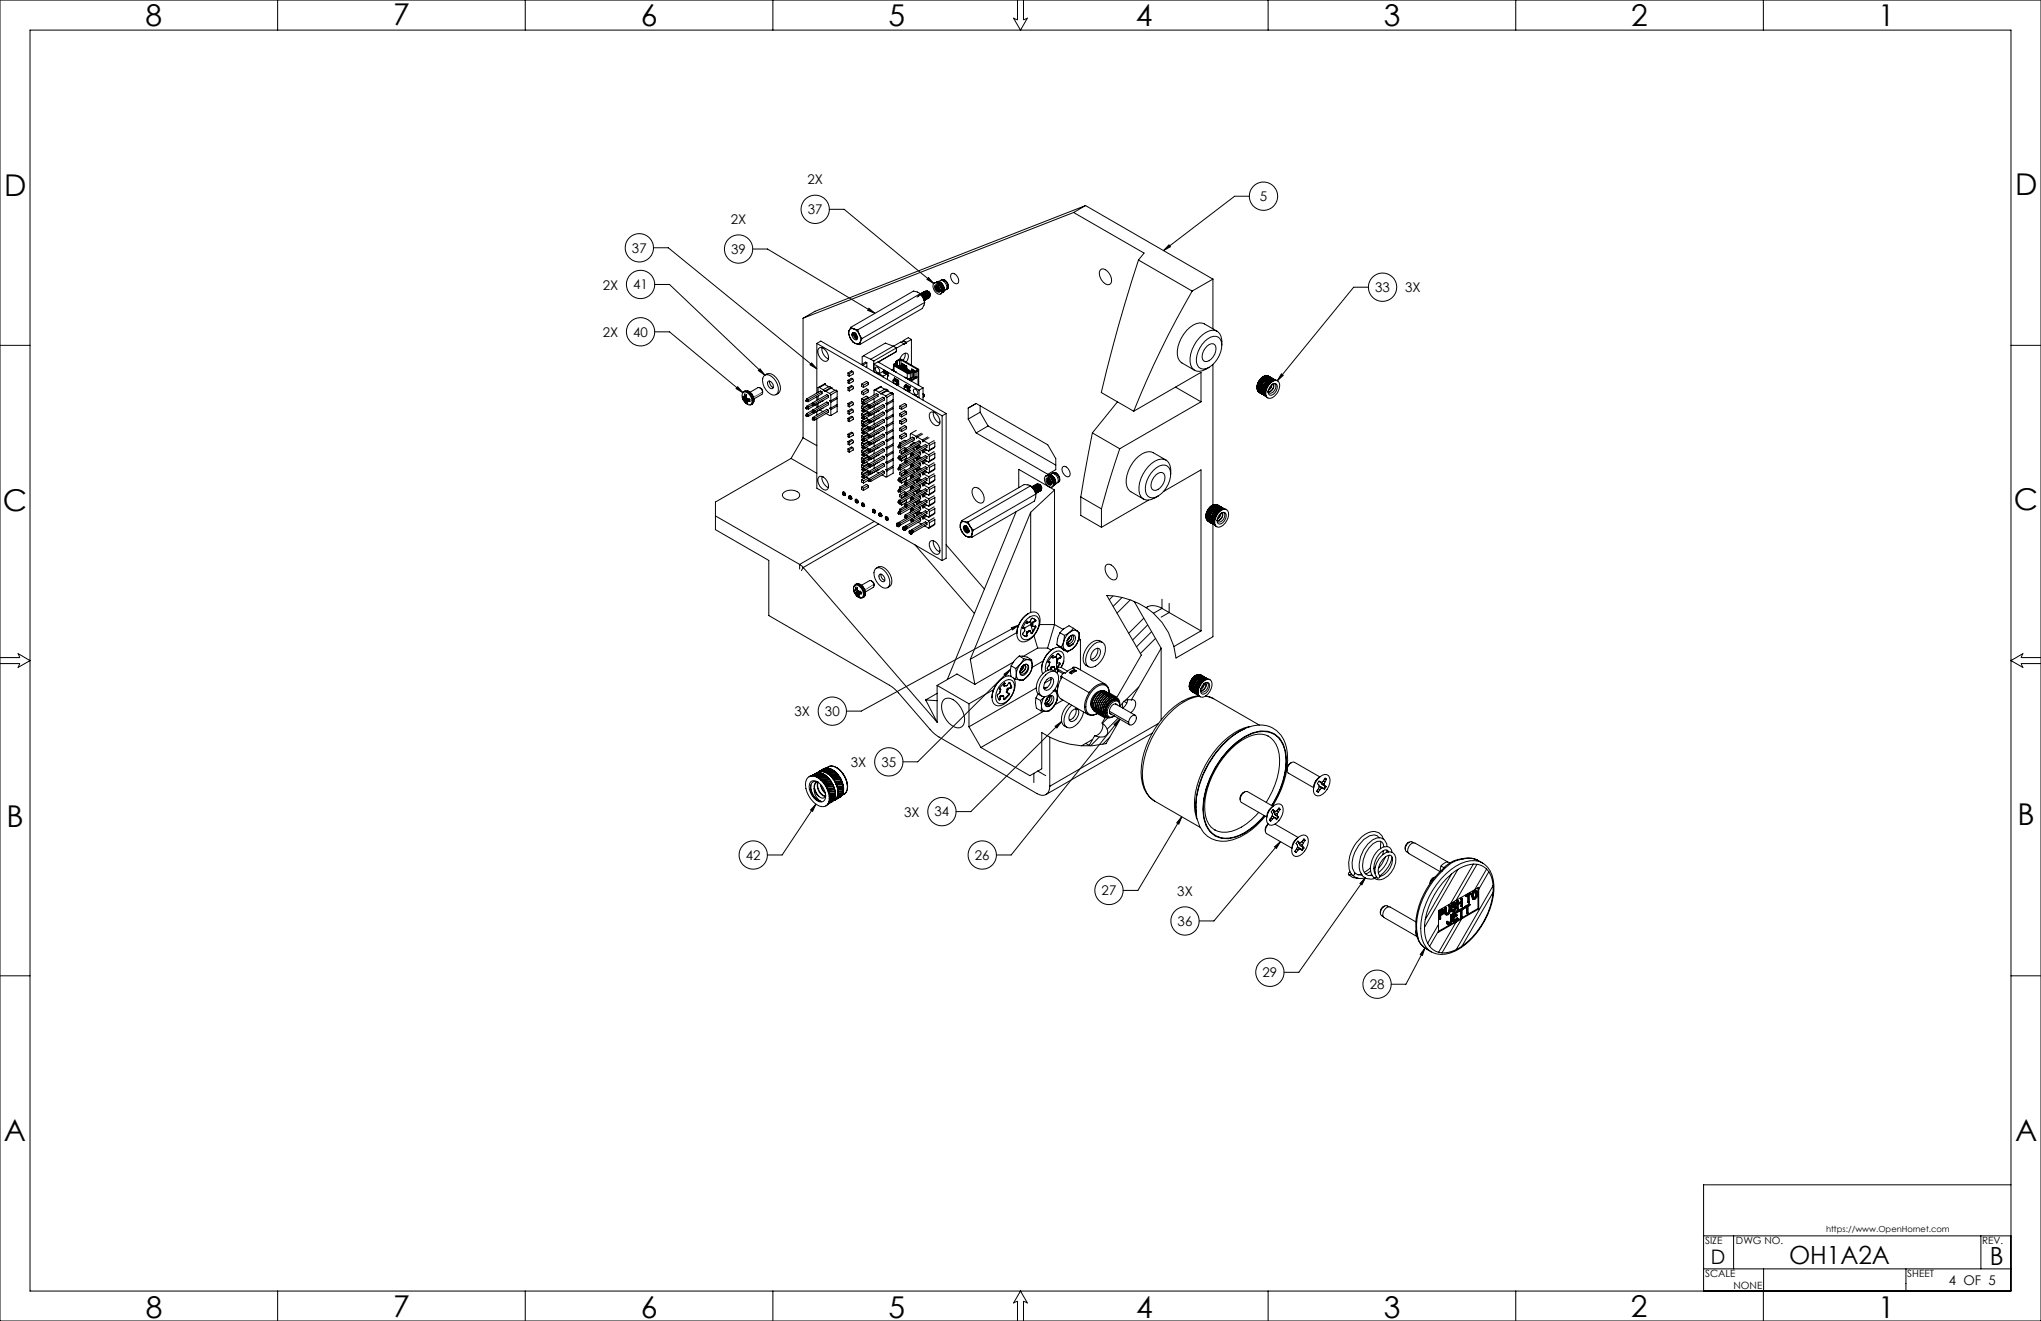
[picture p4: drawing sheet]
<svg xmlns="http://www.w3.org/2000/svg" width="864mm" height="559mm" viewBox="0 0 864 559" stroke-linecap="round" stroke-linejoin="round" font-family="sans-serif">
<defs><g id="words">
<g font-size="12.7">
<text x="61.6" y="10.9">8</text>
<text x="166.4" y="10.6">7</text>
<text x="271.1" y="10.9">6</text>
<text x="375.9" y="10.9">5</text>
<text x="480.7" y="10.9">4</text>
<text x="585.5" y="10.9">3</text>
<text x="690.2" y="11">2</text>
<text x="794.7" y="10.9">1</text>
<text x="1.8" y="83">D</text>
<text x="852.6" y="82.4">D</text>
<text x="852.2" y="215.7">C</text>
<text x="1.1" y="216.3">C</text>
<text x="2.7" y="349.7">B</text>
<text x="853.7" y="349.1">B</text>
<text x="1.6" y="482.7">A</text>
<text x="852.6" y="482.5">A</text>
<text x="61.7" y="557.6">8</text>
<text x="166.4" y="557.2">7</text>
<text x="271.2" y="557.6">6</text>
<text x="376" y="557.6">5</text>
<text x="480.7" y="557.6">4</text>
<text x="585.6" y="557.6">3</text>
<text x="690.1" y="557.2">2</text>
<text x="794.7" y="557.6">1</text>
</g>
<g font-size="10.6">
<text x="757" y="534.8">OH1A2A</text>
<text x="841.9" y="535.3">B</text>
</g>
<text font-size="8.5" x="723.9" y="534.7">D</text>
<g font-size="5.6">
<text x="341.7" y="77.8">2X</text>
<text x="533.1" y="85">5</text>
<text x="309.3" y="94.6">2X</text>
<text x="341.8" y="90.6">37</text>
<text x="267.4" y="106.9">37</text>
<text x="309.4" y="107.4">39</text>
<text x="255" y="122.5">2X</text>
<text x="267.9" y="122.4">41</text>
<text x="581.9" y="123.5">33</text>
<text x="594.5" y="123.7">3X</text>
<text x="255" y="142.6">2X</text>
<text x="267.9" y="142.4">40</text>
<text x="336.2" y="303">3X</text>
<text x="349.1" y="302.9">30</text>
<text x="360.1" y="324.5">3X</text>
<text x="373" y="324.3">35</text>
<text x="382.5" y="345.5">3X</text>
<text x="395.5" y="345.4">34</text>
<text x="315.6" y="363.7">42</text>
<text x="412.5" y="363.7">26</text>
<text x="466.1" y="378.7">27</text>
<text x="498.1" y="378.9">3X</text>
<text x="498.3" y="391.6">36</text>
<text x="534.2" y="413.3">29</text>
<text x="579.6" y="418.4">28</text>
<text x="824.6" y="543.6">4 OF 5</text>
</g>
<g font-size="4.2">
<text x="721.5" y="526.2">SIZE</text>
<text x="734.5" y="526.2">DWG NO.</text>
<text x="838.7" y="526.1">REV.</text>
<text x="721.5" y="540.3">SCALE</text>
<text x="733.5" y="545.3">NONE</text>
<text x="807" y="540.3">SHEET</text>
</g>
<text font-size="3.5" x="772.7" y="521.2">https://www.OpenHornet.com</text>
</g></defs>
<g fill="none" stroke="#000" stroke-width=".42">
<path d="M0 0h863.6v558.8h-863.6zM12.7 12.7h838.2v533.4h-838.2zM117.5 0v12.7M222.2 0v12.7M327 0v12.7M430.5 0v8.4l-1.7-.7 3 5 2.9-5-1.6 .7v-8.4M536.6 0v12.7M641.4 0v12.7M746.1 0v12.7M350.9 88.5h6.3l37.9 31.4M454.3 89.9l29.8 17.2-2.4 2.9M454.3 89.9l-114.5 44.7"/>
<path d="M459.3 87l-5 2.9M459.3 87l53.9 31.1M459.3 87l-114.5 44.7-5 2.9M528.6 83h-6.2l-30.1 23M276.5 104.8h6.3l62.8 51.2M318.5 105.3h6.2l45.5 27.2M392.9 117.4l2.2 2.5-2.9-1.7zM395.1 119.9a1.89 1.89 0 0 1 2.7 1 2.36 2.36 0 0 1-.1 3.6 3.4 3.4 0 0 1-2.6-4.6zM395.3 119.7l1.2-.1 .8 .5M396.1 119.5h.1M396.2 119.5h.3M396.3 119.4h.1"/>
<path d="M396.3 119.4l.2 .1M396.3 119.4h.2M396.3 119.3l.2 .1M396.3 119.3h.2M396.3 119.3v.1M396.5 119.3l.4-.2 1.3 .5M396.5 119.3h.1M396.5 119.4v.1M396.6 119.4l-.2 .2M396.6 119.4l-.1 .1M396.6 119.4l.1 .1M396.6 119.4h.2"/>
<path d="M396.6 119.3l-.1 .1M396.6 119.3l-.1 .2M396.6 119.3l.2 .1M396.6 119.3h.1M396.6 119.3h-.1M396.6 119.3l.9-.1 .7 .5M396.7 119.5l-.2 .1M396.7 119.5v.2M396.7 119.3h.1M396.8 119.4l-.1 .1M396.8 119.7h-.1M396.8 119.7l.1 .1"/>
<path d="M396.8 119.3v.1M396.8 119.5l-.1 .2M396.8 119.5h-.1M396.8 119.5l.2 .1M396.9 119.3l-.2 .2M396.9 119.3l-.1 .1M396.9 119.3l.2 .2M396.9 119.3l.2 .1M396.9 119.3h.1M396.9 119.3h-.1M396.9 119.8h.2M396.9 119.8h.4"/>
<path d="M397 119.6h.2M397 119.6l-.2 .1M397 119.6l-.1 .2M397 119.6h.1M397.1 119.5h-.3M397.1 119.5l-.1 .1M397.1 119.4v.1M397.1 119.8l.2 .2M397.1 119.8h.2M397.1 119.8l-.1 .1M397.2 119.6l-.3 .2M397.2 119.6l.1 .2"/>
<path d="M397.2 119.3l-.1 .2M397.2 119.3v.1M397.2 119.3l-.1 .1M397.2 119.4l-.2 .2M397.2 119.4l-.1 .1M397.2 119.4l.1 .2M397.2 119.4l.2 .1M397.3 119.8h.2M397.3 119.6h.2M397.3 119.6h-.1M397.3 119.6v.4M397.3 119.6l.5 .1"/>
<path d="M397.4 119.5l-.1 .1M397.4 119.5h.1M397.4 119.5l.1 .1M397.5 119.8l-.2 .2M397.5 119.8l.1 .2M397.5 119.6l-.2 .2M397.5 119.6l.2 .2M397.5 119.6h.1M397.6 119.6l.1 .1M397.7 119.8h.1M397.7 119.8h-.2M397.7 119.8l-.1 .2"/>
<path d="M397.7 119.8h-.4M397.7 119.7v.1M397.8 119.7l-.1 .1M397.8 119.7v.1M397.8 119.8l-.2 .2M397.8 119.8l.1 .2M397.8 119.8h.1M397.9 119.8h-.1M397.9 119.8l.1 .1M398 119.9l-.1 .4M398 119.9h.1M398 118.7a2.36 2.36 0 0 1 2.7 .7 2.36 2.36 0 0 1 .2 2.7l-.7 .4"/>
<path d="M398 119.9l-.1 .1M398 119.9l.1 .2M398.1 118.7a2.68 2.68 0 0 1 2.2 3.8M398.1 118.7l-1.4 .4M398.1 118.6l.2-.1a2.52 2.52 0 0 1 2.9 3.2l-.9 .8M398.2 119.7a2.59 2.59 0 0 1 .8 3.7M398.2 119.6a2.56 2.56 0 0 1 .7 4M399 118.2a2.93 2.93 0 0 1 2.1 3.8M402.7 115.7a2.82 2.82 0 0 1 2.5 4.2 2.82 2.82 0 0 1-2.5-4.2zM465.5 114.3a1.98 1.98 0 0 1 3.1 .5 4.9 4.9 0 0 1 1.4 5.1 2.04 2.04 0 0 1-3.1-.5 4.9 4.9 0 0 1-1.4-5.1zM481.7 110l-8.5 27.9-7.2 28.2 13.7 7.9M481.7 110l22.7 13.1"/>
<path d="M494.6 103.6l.6 .8-2.9 1.6zM513.2 118.1l-8.8 5M513.2 118.1v21M277 120.3h6.3l40.3 38.4M339.8 134.6v50.6M359.3 139.8a3.8 3.8 0 0 0 .4 3.1M359.3 139.8l-.3 1.2 .7 1.9M360 138.4l1.2 .7M360 138.4l-.7 1.4M361.2 139.1a1.43 1.43 0 0 0-1.9 .7M361.2 139.1l1.7 1.2 .7 1.2M361.2 139.1l1.7 .4"/>
<path d="M362.9 139.5l.7 2M367.7 130.4l2.5 2.1-3.1-1.2zM388.7 125.3v-.2a1.51 1.51 0 0 1 1.6 .1 1.51 1.51 0 0 1 .5 1.5M388.9 125.2l-.9 .5M389.2 124.5a1.87 1.87 0 0 1 1.9 2.6M389.4 124.2l1.2 1.7 .7 2M389.4 124.2l-1.2-.7-1.7-.4-26.5 15.3M389.4 124.4a1.96 1.96 0 0 1 1.6 2.8M389.4 124.2l-26.5 15.3M390 124a1.8 1.8 0 0 1 1.8 .7 1.8 1.8 0 0 1 .1 1.9l-.1 .1M390.1 123.9a1.84 1.84 0 0 1 1.9 2.7M390.5 123.8a1.81 1.81 0 0 1 1.8 .6 1.81 1.81 0 0 1 .1 2h-.1"/>
<path d="M390.6 123.6a1.86 1.86 0 0 1 1.7 .8 1.86 1.86 0 0 1 .2 2M390.9 123.5a1.78 1.78 0 0 1 1.9 .6 1.78 1.78 0 0 1 .1 2h-.2M391.1 123.4a1.88 1.88 0 0 1 1.9 2.6M391.1 123.3v.1M391.2 125.8l-.1 .8M391.3 127.9l-1.1 2.6-26.5 15.3M391.3 127.9l-26.5 15.3M391.4 123.2l.6-.2 1.1 .8M391.5 126.9a1.83 1.83 0 0 0-.1-1.9 1.83 1.83 0 0 0-1.8-.8 1.86 1.86 0 0 1 1.8 2.7h-.1M392.2 125.3l-.2 .7M392.3 123l.8 .8M392.5 123.1h.1"/>
<path d="M392.5 123.1l.7 .7 .4 1-.2-.9-.7-.6M392.7 123.3h.1M392.8 123.3l.7 .8 .1 1M393 126l-.1 .1M393.1 123.8l.5 1.4-.4 .5M393.1 124.7l-.1 .8M395.6 120.6a1.82 1.82 0 0 1 1.9 .9 1.82 1.82 0 0 1-.2 2.1 2.21 2.21 0 0 1-1.7-3zM395.9 121.4l.7 1.5 1.1 .4M396.4 121.3l.4 .9 .8 .8M396.8 120.7h-.2a1.32 1.32 0 0 0-.8 1.2 1.32 1.32 0 0 0 .9 1.2l.7 .3 .5-.8M396.8 120.8a1.7 1.7 0 0 0 1.1 1.9M396.9 120.8l.3 1.2 .6 .6"/>
<path d="M397.3 120.1a2.79 2.79 0 0 1 .7 4.3M397.3 120l.1 .1M397.3 120h.6M397.4 120.1l.1 .2M397.4 120.1h-.1M397.5 120.3h.1M397.5 120.3h.2M397.5 120.3h.4M397.6 122.4l.2 .2M397.6 120l.2 .1M397.6 120l-.2 .1M397.6 120l-.1 .3"/>
<path d="M397.7 120.3l.1 .2M397.7 120.3l-.1 .1M397.8 120.1l-.3 .2M397.8 120.1l.1 .2M397.8 120.5l.2 .2M397.8 120.5v.1M397.8 122.6v.1a1.03 1.03 0 0 1-1.1-.1 1.03 1.03 0 0 1-.4-1.1l.2-.8a1.58 1.58 0 0 0 1.3 2.1M397.8 120.5v.3M397.8 120.5l.3 .1M397.9 120.3l.1 .1M397.9 120.3h-.2M397.9 120.3l-.1 .2"/>
<path d="M397.9 120.3h.3M397.9 120l.2 .1M397.9 120l-.1 .1M397.9 120.9h.2M398 120.7h-.1M398 120.7l.1 .2M398 120.4l-.2 .1M398 120.4l.1 .2M398.1 120.9h-.1M398.1 120.9l.2 .1M398.1 120.9h.3M398.1 120.1l-.2 .2"/>
<path d="M398.1 120.1l.1 .2M398.1 120.1h.1M398.1 120.6l.2 .1M398.1 120.6l-.1 .1M398.1 120.6l-.1 .5M398.1 120.6l.4 .1M398.2 120.1h-.1M398.2 121.2h.1M398.2 120.1l.1 .1M398.2 120.3l.2 .1M398.2 120.3l-.2 .1M398.2 120.3l-.1 .3"/>
<path d="M398.3 121l-.2 .1M398.3 121v.2M398.3 120.2l-.1 .1M398.3 121.2l-.1 .1M398.3 121.2l.2 .2M398.3 121.2l-.1 .3M398.3 121.2l.7 .2M398.3 120.7l-.2 .2M398.3 120.7l.1 .2M398.3 120.2l.1 .2M398.4 120.4l-.3 .2M398.4 120.4l.1 .3"/>
<path d="M398.4 120.9l.1 .2M398.4 120.9l-.1 .1M398.4 121.6h.1M398.4 120.9l-.1 .3M398.4 120.9l.3 .1M398.4 120.4h.1M398.5 121.4l-.2 .1M398.5 121.4v.2M398.5 121.6l-.1 .1M398.5 121.6l.1 .2M398.5 120.7l.1 .1M398.5 120.7h-.2"/>
<path d="M398.5 120.4h-.1M398.5 121.6l-.1 .3M398.5 121.6l.2 .1M398.5 120.7l-.1 .2M398.5 120.7h.1M398.5 120.4v.1M398.5 122h.1M398.5 120.5v.2M398.5 120.5l.1 .1M398.5 121.1l-.2 .1M398.5 121.1l.1 .2M398.6 121.3l-.1 .1"/>
<path d="M398.6 121.3l.1 .2M398.6 121.3l-.1 .3M398.6 121.8h-.1M398.6 121.8v.2M398.6 122l-.1 .1M398.6 122l.1 .2M398.6 120.8l-.2 .1M398.6 120.8l.1 .2M398.6 120.6l-.1 .1M398.6 120.6v.1M398.6 122l.3 .1M398.6 123.6h.1"/>
<path d="M398.6 120.7l.2 .2M398.6 123.8h.1M398.7 121l-.2 .1M398.7 121l.1 .2M398.7 121l-.1 .3M398.7 121l.2 .1M398.7 121.5l-.2 .1M398.7 121.5v.2M398.7 122.4l.1 .2M398.7 120.8h-.1M398.7 123.1h.2M398.7 120.8h.1"/>
<path d="M398.7 122.4h.2M398.7 120.8v.2M398.7 123.6v.1M398.7 122.2v.2M398.7 121.7l-.1 .1M398.7 121.7l.2 .2M398.7 122.7l.1 .2M398.7 123.6v.2M398.7 122.2h-.1M398.7 121.7l-.1 .3M398.7 121.7l.3 .1M398.7 122.7l.2 .1"/>
<path d="M398.8 122.6l-.1 .1M398.8 123.4l-.1 .2M398.8 123.6h-.2M398.8 123.4v.2M398.8 123.6l-.1 .2M398.8 122.6h-.1M398.8 123.4h.2M398.8 121.2l-.2 .1M398.8 121.2l.1 .2M398.8 120.9l-.1 .1M398.8 120.9l.1 .2M398.8 122.9l-.1 .2"/>
<path d="M398.8 123.6h.1M398.8 122.9l-.1 .1M398.9 121.9l-.3 .1M398.9 121.9v.2M398.9 121.4l-.2 .1M398.9 122.1l-.2 .1M398.9 121.4l.1 .2M398.9 122.1l.1 .2M398.9 121.4l-.2 .3M398.9 122.1l-.2 .3M398.9 121.1v.1M398.9 122.1l.2 .1"/>
<path d="M398.9 121.1l-.1 .1M398.9 123.1v.2M398.9 123.6h-.3M398.9 123.1l.1 .1M398.9 122.4l-.1 .2M398.9 122.4l.1 .3M398.9 122.8l-.1 .1M398.9 122.8l.1 .2M398.9 123.3l-.3 .1M398.9 123.3l-.1 .1M398.9 123.4l-.1 .2M398.9 123.4v.2"/>
<path d="M398.9 121.2v.2M398.9 121.2l.1 .1M398.9 122.4l-.2 .3M398.9 122.4l.2 .1M398.9 122.8h.2M398.9 123.5v.1M399 122.3l-.3 .1M399 122.3l-.1 .1M399 123.5l-.1 .1M399 121.6l-.3 .1M399 121.6v.2M399 121.8l-.1 .1"/>
<path d="M399 121.8l.1 .2M399 121.3l-.1 .1M399 121.3v.1M399 122.7h-.3M399 122.7l-.1 .1M399 123l-.3 .1M399 123l-.1 .1M399 121.8l-.1 .3M399 121.4l.1 .3M399 121.8h.1M399 123.4v.1M399 123.2l-.1 .1"/>
<path d="M399 123.4h-.2M399 123.4h-.1M399 123.2v.2M399 123.2h.1M399.1 122.2l-.1 .1M399.1 122.2l.1 .2M399.1 123.4h-.2M399.1 123.4h-.1M399.1 122.2l-.2 .2M399.1 122.2h.1M399.1 122l-.2 .1M399.1 122v.2"/>
<path d="M399.1 122.5l-.1 .2M399.1 122.5l.1 .2M399.1 122.8l-.1 .2M399.1 122.8v.3M399.1 122.8h.1M399.1 123.3l-.1 .1M399.1 123.2v.2M399.1 122.5l-.2 .3M399.1 122.5l.1 .1M399.1 122.8l.1 .1M399.1 121.7l-.1 .1M399.1 121.7v.1"/>
<path d="M399.1 123.1h-.2M399.1 123.1l-.1 .1M399.1 121.8l.1 .1M399.2 121.9l-.1 .1M399.2 122.4h-.3M399.2 122.4l-.1 .1M399.2 122.7l-.3 .1M399.2 122.7l-.1 .1M399.2 123.1l-.2 .1M399.2 123.1l-.1 .1M399.2 121.9v.1M399.2 122l-.1 .2"/>
<path d="M399.2 122v.1M399.2 123l-.1 .1M399.2 122.9v.2M399.2 122.2l.1 .3M399.2 122.3l-.1 .2M399.2 122.7v.1M399.2 122.1l-.1 .1M399.2 122.1v.1M399.2 122.4h.1M399.2 122.7h.1M399.2 122.8v.1M399.2 122.6v.1"/>
<path d="M399.3 122.5h-.2M399.3 122.5l-.1 .1M399.3 122.6l-.1 .1M400.3 122.5l-1.1 .9M504.4 123.1a392.5 392.5 0 0 0-24.7 50.9M579 121.5h-6.2l-32.3 39.5M0 146.1h12.7M277 140.4h6.3l31.1 25.7M321.6 156l2 2.7-2.7-1.9zM323.1 159.2a2.29 2.29 0 0 1 3.4 .1 6.7 6.7 0 0 1 2.6 6.8 2 2 0 0 1-3.1 .6 6.4 6.4 0 0 1-2.9-7.5zM323.6 158.7a3 3 0 0 1 4.7 1 5.3 5.3 0 0 1 1.2 6.6l-1.1 .6M343.4 153.5l2.2 2.5-2.9-1.7z"/>
<path d="M345.6 145.3l53 30.6M345.6 145.3l1.7-1 53 30.6M345.6 145.3v21M346.4 147.4a1.97 1.97 0 0 1 2.9 .8 3.6 3.6 0 0 1 .7 4.5 3.6 3.6 0 0 1-3.9-3.6zM347.8 147.1a4.7 4.7 0 0 0 2.7 4.7M358.8 157.8l.5 .3M358.8 157.8v1.1l.5 .3M359.3 158.1v1.1M359.7 142.9l1.1 1.6 1.3 .8M359.7 142.9l1.2 1.8 1.2 .6M360.3 156.9l-.1 .1M360.3 156.9l-1.5 .9"/>
<path d="M360.3 156.9l.5 .3M360.7 140.8a1.96 1.96 0 0 1 2 2.8 1.96 1.96 0 0 1-2-2.8zM360.9 157.2l.2 .7-.2 .4M360.9 158.3l-1.6 .9M360.9 157.2l-1.6 .9M361.7 140.9a1.39 1.39 0 0 0 1.2 2 1.47 1.47 0 0 1-1.2-1.9M361.8 140.9a.8 .8 0 0 0-1 0 .8 .8 0 0 0-.2 1l.4-.9h.9l-.2-.1a1.27 1.27 0 0 0-.4 1.6 1.27 1.27 0 0 0 1.5 .7l.1-.5M362.1 141l.1 .5M362.1 141.1l.8 1.5M362.1 141.2l.7 1.3M362.1 145.3l1.6 .5M363.6 141.5l1.2 1.7"/>
<path d="M363.6 141.5a3.8 3.8 0 0 1 .4 3.1M364 144.6a1.34 1.34 0 0 1-1.9 .7M364 144.6l-.3 1.2M364.8 143.2l-.8 1.4M365.3 150.5l-.5 .4v3.1M365.3 150.5l3.1 1.5M366.8 153.5v1.7l-.3 .2M366.8 153.5l-1.8 1M366.8 153.5l-.5-.3-1.8 1M368.4 152l1.3 .7M369.7 152.7v4.5M369.8 154v3.3"/>
<path d="M369.8 154l1.7-.9 19.1 11M369.8 154l19.1 11.1M370.1 157.5l.3 .1M370.4 157.6l1.5 .8M370.4 157.6h-.1M370.6 155.3a1.55 1.55 0 0 1 1.3 2.3 1.55 1.55 0 0 1-1.3-2.3zM371.8 153l.1 .3M371.9 158.1v.4M371.9 158.1l1.8 1M373.7 159.1v.5M373.8 157.4v.3M373.8 157.4v.1"/>
<path d="M373.8 157.3v.1M373.8 157.7l.7 .3M373.8 157.5l.7 .4M373.8 157.5v.2M373.9 156.7h.1M373.9 157.2l.1 .2M373.9 156.7l-.1 .4-1.9 1M373.9 157.2l-.1 .1M373.9 157l-.1 .3M373.9 156.7l1.6 .9M373.9 157h.1M374 157.4l.6 .3"/>
<path d="M374 157.4l-.2 .1M374 157l-.1 .2M374 157l1.2 .7M374.1 156.8l-.2 .2M374.1 156.8l-.1 .2M374.1 156.8l1.3 .7M374.5 158l.4 .1M374.5 157.9h.4M374.5 157.9v.1M374.6 157.7l-.1 .2M374.6 157.7l.3 .1M374.9 157.8v.1"/>
<path d="M374.9 157.9v.2M375.2 157.7l-.3 .1M375.2 157.7l.3 .2M375.4 157.5l.1 .4M375.4 157.5l-.2 .2M375.4 158l-.5 .1M375.4 158l.1 .1M375.5 157.9h-.6M375.5 157.9v.1M375.5 157.6l.1 .2M375.5 157.6h.1M375.5 158.6v.2"/>
<path d="M375.5 158.1l-1.8 1M375.5 158.1v2.5M375.6 159.1h.1M375.6 159l-.1 .1M375.6 157.8h.1M375.6 159h.1M375.6 159v.1M375.6 157.8v1.2M377.4 156.5h.1M377.4 156.4v.1M377.5 156.5l1.8 1.1M377.9 156.3l-.5 .2"/>
<path d="M377.9 156.3l-.4 .2M377.9 156.3l.1 .1M378 146.4l-9.6 5.6M378 146.4l1.3 .8M378 146.4l-3.4-1.3-9.3 5.4M378 154.3v2.4l.3 .2M378 156.1l-.6 .3M378.3 156.9l1 .7M378.3 154.7l5.6 3.2M378.3 154.7v2.2M378.5 160l-.1 .1M378.5 160l1.6 .9"/>
<path d="M378.5 160h.1M378.5 160l-.1 .5M378.6 154.2v.4M378.6 154.6l5.8 3.2 2.1-.6M379.2 152.9v.6M379.2 153.2l-1.2 1 .3 .5M379.2 153.2l.1-.6 1.1-.6h1l7.3 4.2-.3 .6M379.2 153.2v.2M379.3 147.2l-9.6 5.5M379.3 147.2v1.5M379.3 148.7l-7.5 4.3M379.3 148.7h.1"/>
<path d="M379.3 147.2v.1M379.3 147.3v1.4M379.4 153.7v1.3M379.4 153.7l-.8 .5M379.7 153.3v1.9M379.7 152.8l-.3 .9M379.7 155h.1M379.7 152.8v2.2M379.8 154.9l-.1 .2M380.2 154.9l-.5 .1M380.6 152.3h.6M380.6 155.2l.5-.3 .6 .3-.6 .3z"/>
<path d="M380.6 152.3l-.9 .5M380.6 152.3v2.4M380.6 154.6h.7l4.4 2.7M380.6 154.6l-.8 .6M380.7 151.9a3 3 0 0 1 3.1-2.4 2.6 2.6 0 0 1-.4 3.7M381.1 154.9v.4M381.2 155.3l.2 .1M381.2 155.3l-.2 .1M381.2 152.3l6.9 3.9M381.2 152.3v2.3M381.5 155.7l.5-.3 .5 .3-.5 .3zM381.6 153.8v1"/>
<path d="M381.7 153.7l1.2 .7v1.1M381.7 153.7l-.1 .1M381.9 153.8v.8M382 154.6l-.4 .2M382 154.6l.1 .1M382 155.4v.4M382 155.8l.2 .1M382 155.8l-.2 .1M382.1 154.7l.2 .5M382.2 144.3l1.3 .8M382.2 144.3l-.8 .5M382.2 144.1l1.3 .7"/>
<path d="M382.2 144.1v.2M382.3 154.5l-.5 .1M382.3 155.2h.1M382.3 154.5l-.3 .1M382.3 154.5l.1 .1M382.3 154.1l-.4 .1M382.3 156.2l.5-.3 .6 .3-.6 .3zM382.4 154.6l.2 .4M382.4 154.6l-.3 .1M382.5 145.5l-3.2 1.8M382.5 145.5l-1.4-.8-3.1 1.8M382.6 155l-.3 .2"/>
<path d="M382.6 155v.4M382.9 159.6h.1M382.8 155.9v.4M382.9 159.6l1.7 1M383 149.4a3.6 3.6 0 0 1-.9 3M383 159.6l.9 .6M383 156.4h-.3M383.2 156.7l.5-.3 .5 .3-.5 .3zM383.2 154.8l.1 1M383.3 154.7l.3 .2 .1 1.1M383.3 154.7l-.1 .1M383.5 145.1l-1 .6v-.2"/>
<path d="M383.5 144.8v.3M383.5 154.8l.1 1.2M383.7 156.4v.4M383.9 157.9h1.3M383.9 156.8l-.4 .1M383.9 157.9v2.3M384 157.2l.5-.4 .6 .4-.6 .3zM384.5 156.8v.5M384.7 157.3l-.3 .1M385.2 157.9v2.3M385.6 159.9v.9M385.7 157.3h.1"/>
<path d="M385.7 143.6v10.8M385.7 159.8v.9M385.7 143.6l-2.2 1.2M385.7 143.6l-1.4-.8-2.1 1.3M385.7 156.2v1M385.8 156.1l-.1 .1M385.8 156.1l.2 .2M385.9 157.5l-.7 .4M385.9 157.5v2.2M385.9 159.7l-.7 .5M385.9 159.7l-.1 .9M386 156.3l.1 .9"/>
<path d="M386 156.2v1M386.4 157.4l-.5 .1M386.4 159.6l-.5 .1M386.4 157.4v2.2M386.4 157.4h.4M386.4 159.6h.4M386.5 157.2h.4M386.5 156.6v.6M386.6 156.6h-.1M386.6 156.6l.8 .4M386.8 156.7v.5M386.8 157.4v2.2"/>
<path d="M387.1 159.6l.1 .2M387.5 159.7l.3 .1M387.5 159.7l-2.2 1.3M387.5 159.6v.1M387.6 159.5l.4-.1-.2 .4M387.6 157.3l-.8 .1M387.6 159.5l-.8 .1M387.6 157.3v2.2M387.7 159.5l-.2 .2M387.8 159.8l-2.2 1.3M388.1 156.6l-1.2 .6M388.1 156.2v.4"/>
<path d="M388.4 156.8l-.8 .5M388.4 156.8v6M388.7 156.4v6.6M509.8 144.4a5.2 5.2 0 0 1 5.7-1.8 6.3 6.3 0 0 1 .4 7.8 9 9 0 0 1-6.7 5.7 3.3 3.3 0 0 1-3-4.2 12.4 12.4 0 0 1 3.6-7.5zM510.7 146.5a2.13 2.13 0 0 1 3.7 0 5.4 5.4 0 0 1-4.5 6.4 2.37 2.37 0 0 1-1.1-3.1l.4-1.2zM513.2 154.2v59.4M515 140.2l-5.4-3.2a6.6 6.6 0 0 0-7.5 2.8 13.7 13.7 0 0 0-3.7 11.6l1.5 2 5.6 3.2M517 146.1a5.5 5.5 0 0 0-2.8-6.3 8.7 8.7 0 0 0-7.9 4.6 11.4 11.4 0 0 0-1.9 11.2 4 4 0 0 0 5.9 .6l1.3-.8M534.1 159.9v.2M534.1 159.9l.1 .1M534.2 160l.7 1.4M534.2 159.9h.2"/>
<path d="M534.2 159.9h-.1M534.2 159.9v.1M534.4 159.9l.6 1.2M534.5 159.3a5.8 5.8 0 0 0-2.7 4.6M534.6 159.3h-.1M534.6 159.6v.1M534.6 159.7l-.2 .2M534.6 159.7l.6 1.2M534.6 159.6h.1M534.7 159.6l.6 1.3M534.7 159.5h.1M534.7 159.5l-.1 .1"/>
<path d="M534.7 159.5v.1M534.8 159.5l.6 1.2M535.1 159.3v.1M535.1 159.4l-.3 .1M535.1 159.4l.6 1.1M535.1 159.3h.1M535.1 159.3l.7 1.2M535.2 159.3h-.1M535.3 159.2l-.1 .1M535.3 159.2l.6 1.1M535.6 159.2h-.3M535.6 159.2l.6 .9"/>
<path d="M535.6 159.1l.7 1.1M535.6 159.1v.1M535.7 159.1h.1M535.7 159.1h-.1M535.7 159.1l-.1 .1M535.7 159.1a5.2 5.2 0 0 0-3.4 6.2M535.8 159.1l.6 .9M536 159.1h-.3M536 159.1h-.2M536 159.1l.6 .8M536.1 159a4.7 4.7 0 0 0-3.8 6.4l.3 .3M536.3 159l.2 .1"/>
<path d="M536.3 159l-.3 .1M536.3 159l.6 .8M536.4 160l-.1 .2M536.4 159.1a4 4 0 0 0-4.3 3.5 2.59 2.59 0 0 0 .5 3.2M536.5 159.1l.6 .6M536.5 159.6l.1 .3M536.6 159.8l.1 .2M536.6 159.9l-.2 .1M536.6 159.9l.1 .1M536.7 159.1l.9 .6M536.7 159.1h-.2M536.7 159.1l.7 .6"/>
<path d="M536.9 159.8l-.2 .2M537.1 159.3l.7 .5M537.1 159.7l-.2 .1M537.1 159.7l.1 .2M537.2 159.9h.4M537.2 159.9l-.5 .1M537.2 159.3l.8 .5M537.4 159.7l-.2 .2M537.4 159.7h.2M537.6 159.7v.2M537.6 159.9l.4 .1M537.8 159.8l-.2 .1"/>
<path d="M537.8 159.8h.2M537.9 159.8l.3 .1M538 159.8v.2M538.2 159.9l-.2 .1M538.2 159.9l.1 .1M542.2 158.2l.8 .6-2.5 2.2zM850.9 146.1h12.7M312.1 163.6l2.3 2.5-2.9-1.7zM314.3 168.7l.4 .4M314.5 165.8l.2-.1a3.7 3.7 0 0 1 3.8 4.6l-.3 .6-.9 .4M314.5 165.9a3.5 3.5 0 0 1 3.7 4.4l-.3 .6a2.39 2.39 0 0 1-3.2-1.2 3.4 3.4 0 0 1-.2-3.8zM314.6 168l-.4-.4 .1 1.1"/>
<path d="M314.6 168h.1M314.7 169.1v.1M314.7 169.2l.3 .2M314.7 165.6l.4-.2a3.8 3.8 0 0 1 3.8 4.6l-1 1.2M314.8 168h-.2M314.9 167.6v-.1a.56 .56 0 0 1 .3-.7 .56 .56 0 0 1 .7 .2 .56 .56 0 0 1-.1 .7l.1 .7M314.9 167.7l-.1 .3M314.9 167.6v.1M315 169.4h.1M315 169.4l.2 .3M315.2 169.8l.4 .7M315.2 169.7v.1"/>
<path d="M315.5 167.7l.1 .4M315.6 168.1l.2 .1M315.6 168.1l-1.3 .6M315.8 167.5l-1 .5M315.9 167.2l-1 .5M315.9 168.4l.3 .2M315.9 167.2l-1 .4M315.9 168.4l-1.2 .8M315.9 168.3l-1.2 .8M316 170.1l-.4 .4M316.1 170.1l.3 .7-.8-.3M316.1 170.1h.1"/>
<path d="M316.2 168.6l-1.2 .8M316.2 168.6h.1M316.3 168.6a.75 .75 0 0 1 .9 .3 .75 .75 0 0 1-.1 1l-.7-.1M316.3 168.7l-1.3 .7M316.4 169.8l-.3 .3M316.4 169.8h.1M316.4 168.7l.1 .3M316.5 165.3l1.5 1.2 1.1 2.2M316.5 169l.1 .1M316.5 169l-1.3 .7M316.6 169.1v.4M316.6 169.1l-1.4 .7"/>
<path d="M317.3 169l-1.2 .8M317.3 169.2l-.9 .6M317.4 165.9l3.3-1.9a1.9 1.9 0 0 1 1.7 2.8l-3.3 1.9M318.9 168h.1M319.1 168.7l-.1 1.2M319.4 167.7l-.1 .1M319.9 167.5h-.1M320.4 167.2h-.1M320.9 166.9h-.1M321.3 166.6v.1M321.5 164l1.1 1 .1 1.1M321.8 166.3l-.1 .1"/>
<path d="M322.3 166.1h-.1M325 161.4a2.03 2.03 0 0 1 2 2.9 2.01 2.01 0 0 1-2-2.9zM325.6 161.2l.2 1.3 .8 1.1 .6 .3M341 169.4l.3 .1M341 169.4l.3 .5M341 172.5l.3 .5M341 175.6l.3 .5M341 172.5l.3 .1M341 175.6l.3 .2M341.3 169.9h.7M341.3 169.5v.4M341.3 172.6v.4"/>
<path d="M341.3 175.8v.3M341.3 173h.7M341.3 176.1h.7M341.3 168.7l.7 .4M341.3 171.8l.7 .4M341.3 168.7l-.3 .7M341.3 171.8l-.3 .7M341.3 174.9l-.3 .7M341.3 174.9l.7 .5M342 175.4l-.7 .4M342 169.1v.8M342 172.2v.8"/>
<path d="M342 175.4v.7M342 169.1l-.7 .4M342 172.2l-.7 .4M343.7 171l.3 .1M343.7 171.3l.3 .1M343.7 171v.3M343.7 174.1v.3M343.7 177.2l.3 .5M343.7 174.1l.3 .1M343.7 174.4l.3 .2M343.7 177.2l.3 .1M343.7 171.3l-1.7 .9"/>
<path d="M343.7 174.4l-1.7 1M344 171.4l.7 .1M344 171.1v.3M344 174.2v.4M344 177.3v.4M344 177.7h.7M344 170.3l-.3 .7M344 170.3l.7 .4M344 173.4l-.3 .7M344 173.4l.7 .4M344 176.5l-.3 .7M344 176.5l.7 .4"/>
<path d="M344 170.3l-2.7 1.5M344 173.4l-2.7 1.5M344.7 176.9l-.7 .4M344.7 170.7v.8M344.7 173.8v.8h-.7M344.7 176.9v.8M344.7 170.7l-.7 .4M344.7 173.8l-.7 .4M345.6 167.8v1.6M345.6 171v1.5M345.6 174.1v1.5M345.6 177.2v29.3l53 30.6"/>
<path d="M346.1 163.9v2M346.1 167.5v1.6M346.1 170.6v1.6M346.1 163.9h.6M346.7 163.9l1.6 1M346.9 173.4l1.3 .7M347.8 169.7h.1M347.8 172.8h.1M347.8 165.8l-.6-.4-5.9 3.3M347.8 165.8l-5.8 3.3M347.8 165.8v.7l-5.8 3.4M347.8 169.7l-5.8 3.3"/>
<path d="M348.3 164.9l.6 .6M348.9 165.5h.5M349 162.6l-2.3 1.3M349 162.6l1.6 .9M349.2 162.4l-.2 .2M349.2 162.4l-3.1 1.5M349.2 162.4v.4M349.4 165.5l1.6 .9M349.5 174.9l2 .9M350.6 167.3v.8l-5.9 3.4M350.6 170.4v.8l-8.6 4.9M350.6 173.5v.8l-5.9 3.4"/>
<path d="M350.6 167.3l-5.9 3.4M350.6 167.3l-.8-.4-5.8 3.4M350.6 170.4l-5.9 3.4M350.6 170.4l-.8-.4-5.8 3.4M350.6 173.5l-.8-.4-5.8 3.4M350.6 173.5l-5.9 3.4M350.6 163.5h.6l.3 .4M350.6 163.5l-2.3 1.4M351 166.4l.5 .6M351.5 163.9h.5M351.5 167v2.5M351.5 170.1v2.5"/>
<path d="M351.5 173.3v2.5M351.5 169.5h-.5l.5 .6M351.5 172.6h-.5l.5 .7M351.5 163.9l-2.6 1.6M351.7 164.2l-2.3 1.3M351.7 164.2l1.6 .9M352 163.9l-.3 .3M352 163.9v.4M353.3 165.1l.5-.1 .4 .5M353.3 165.1l-2.3 1.3M353.9 168.2l.3 .4M353.9 171.3l.3 .4"/>
<path d="M354.2 165.5l-2.7 1.5M354.2 165.5v2.5l-2.7 1.5M354.2 168.6v2.5l-2.7 1.5M354.2 171.7v2.5l-2.7 1.6M354.2 168.6l-2.7 1.5M354.2 171.7l-2.7 1.6M358.8 160.9v1.1l.5 .3M358.8 164v1.1l.5 .3M358.8 170.7v1.1l.5 .3M358.8 173.8v1.1l.5 .3M358.8 177v1l.5 .4M358.8 160.9l.5 .3"/>
<path d="M358.8 164l.5 .3M358.8 170.7l.5 .3M358.8 173.8l.5 .3M358.8 177l.5 .2M359.3 174.1l1.6-.8 .2 .7-.3 .4M359.3 171l1.6-.8 .2 .7-.3 .4M359.3 161.2v1.1M359.3 164.3v1.1M359.3 171v1.1M359.3 174.1v1.1M359.3 177.2v1.2M360.3 163.2h-.1"/>
<path d="M360.3 160.1h-.1M360.3 169.9l-1.5 .8M360.3 160l-1.5 .9M360.3 163.1l-1.5 .9M360.3 173l-1.5 .8M360.3 176.1l-1.5 .9M360.3 163.2l.5 .2M360.3 160l.5 .3-1.5 .9M360.4 173l.4 .2M360.4 176.1l.4 .3M360.4 169.9l.4 .2M360.9 176.4l.2 .7-.3 .4"/>
<path d="M360.9 163.4l.2 1-1.8 1M360.9 160.3l.1 1.1-1.7 .9M360.9 163.4l-1.6 .9M360.9 176.4l-1.6 .8M361 171.2l-1.7 .9M361 174.3l-1.7 .9M361 177.4l-1.7 1M364.5 175l2-1.2 .8 .5-2 1.1M364.5 165.6l2-1.1 .8 .4-2 1.2M364.5 162.5l.8 .5M364.5 162.5v.9l.8 .5M364.5 165.6v.9l.8 .5"/>
<path d="M364.5 168.7v1l.5 .2M364.5 171.8v1l.5 .2M364.5 175v.9l.5 .2M364.5 178.1v.9l.5 .2M364.5 165.6l.8 .5M364.5 168.7l.8 .5M364.5 171.8l.8 .5M364.5 175l.8 .4M364.5 178.1l.8 .4M364.7 170.5l.3 .1M364.7 170.5l.3 .5M364.7 173.6l.3 .5"/>
<path d="M364.7 176.7l.3 .5M364.7 179.8l.3 .5M364.7 173.6l.3 .1M364.7 176.7l.3 .1M364.7 179.8l.3 .2M365 170.6v.4M365 173.7v.4M365 176.8v.4M365 180v.3M365 171h.7M365 174.1h.7M365 177.2h.7"/>
<path d="M365.1 169.8l.6 .4M365.1 172.9l.6 .4M365.1 169.8l-.4 .7M365.1 176l.6 .4M365.1 172.9l-.4 .7M365.1 176l-.4 .7M365.1 179.1l-.4 .7M365.1 179.1l.6 .5M365.3 163v.9M365.3 166.1v.9M365.3 169.2v.5M365.3 172.3v.5"/>
<path d="M365.3 175.4v.5M365.3 178.5v.5M365.7 176.4l-.7 .4M365.7 170.2l-.7 .4M365.7 170.2v.8M365.7 173.3v.8M365.7 176.4v.8M365.7 179.6v.7M365.7 173.3l-.7 .4M365.7 179.6l-.7 .4M366.5 167.6l-2 1.1M366.5 167.6l.8 .4"/>
<path d="M367.3 171.2l-.8-.5-2 1.1M367.3 177.4l-.8-.4-2 1.1M367.3 161.8l-.8-.4-2 1.1M367.3 174.3l.1 .4M367.3 171.2l.1 .4M367.3 177.4l.1 .4M367.3 161.9v.8M367.3 165v.8l-2 1.2M367.3 161.9l-2 1.1M367.3 162.8l-2 1.1M367.3 171.2l-2 1.1M367.3 177.4l-2 1.1"/>
<path d="M367.4 168.5l-.1-.4-2 1.1M367.4 172l.3 .2M367.4 172.4l.3 .1M367.4 172v.4M367.4 175.2v.3M367.4 178.3v.3M367.4 175.2l.3 .1M367.4 175.5l.3 .1M367.4 178.3l.3 .1M367.4 178.6l.3 .2M367.4 172.4l-1.7 .9M367.4 175.5l-1.7 .9"/>
<path d="M367.4 178.6l-1.7 1M367.7 172.2v.3M367.7 175.3v.3M367.7 178.4v.4M367.7 175.6h.7M367.7 171.4l-.3 .6M367.7 171.4l.7 .4M367.7 174.5l-.3 .7M367.7 174.5l.7 .4M367.7 177.6l-.3 .7M367.7 177.6l.7 .4M367.7 171.4l-2.6 1.5"/>
<path d="M367.7 174.5l-2.6 1.5M367.7 177.6l-2.6 1.5M368.4 171.8l-.7 .4M368.4 171.8v.7h-.7M368.4 174.9v.7M368.4 178v.8h-.7M368.4 174.9l-.7 .4M368.4 178l-.7 .4M369.9 165v2M369.9 168.6v1.5M369.9 171.7v1.5M369.9 174.8v1.6"/>
<path d="M369.9 177.9v1.6M369.9 165h.5M370.4 165l1.6 .9M371.5 170.7h.1M371.5 173.8h.1M371.5 177h.1M371.5 166.9l-.6-.4-5.8 3.3M371.5 166.9l-5.8 3.3M371.5 166.9v.7l-5.8 3.4M371.5 173.8l-5.8 3.4M372 165.9l.6 .7M372.6 166.6h.5"/>
<path d="M372.7 163.7l1.6 .9M372.7 163.7l-2.3 1.3M373 163.5l-3.1 1.5M373 163.5l-.3 .2M373 163.5v.4M373.1 166.6l1.6 .9M374.3 168.4l-.7-.4-5.9 3.4M374.3 168.4l-5.9 3.4M374.3 168.4v.8l-8.6 4.9M374.3 171.5v.8l-5.9 3.3M374.3 174.6v.8l-8.6 4.9M374.3 177.7v.8l-8.6 4.9"/>
<path d="M374.3 171.5l-.7-.4-5.9 3.4M374.3 171.5l-5.9 3.4M374.3 177.7l-.7-.4-8.5 5M374.3 174.6l-.7-.4-5.9 3.4M374.3 174.6l-5.9 3.4M374.3 177.7l-5.9 3.4M374.3 164.6h.6l.3 .4M374.3 164.6l-2.3 1.3M374.7 167.5l.5 .6M375.2 168.1v2.5M375.2 171.2v2.5M375.2 174.3v2.5"/>
<path d="M375.2 177.5v2.5M375.2 170.6h-.5l.5 .6M375.2 173.7h-.5l.5 .6M375.2 176.8h-.5l.5 .7M375.2 180h-.5l.5 .6M375.2 165h.5M375.2 165l-2.6 1.6M375.4 165.3l1.6 .9M375.4 165.3l-2.3 1.3M375.7 165l-.3 .3M375.7 165v.4M377 166.2l.5-.1 .4 .5"/>
<path d="M377 166.2l-2.3 1.3M377.6 169.3l.3 .4M377.6 172.4l.3 .4M377.6 175.5l.3 .4M377.6 178.6l.3 .4M377.9 161.8l.1 .1M377.9 160.8l.1 .1M377.9 160.8l.1 1.1M377.9 166.6v2.5l-2.7 1.5M377.9 169.7v2.5l-2.7 1.5M377.9 172.8v2.5l-2.7 1.5M377.9 175.9v2.5l-2.7 1.6"/>
<path d="M377.9 179v2.5l-2.7 1.6M377.9 166.6l-2.7 1.5M377.9 169.7l-2.7 1.5M377.9 172.8l-2.7 1.5M377.9 175.9l-2.7 1.6M377.9 179l-2.7 1.6M378 160.7l-.1 .1M378 161.9h.1M378 160.7h.1M378 161.9l1.4 .8M378 160.9l1.4 .8M378.1 160.7l-.1 .2"/>
<path d="M378.1 162v.1M378.1 160.7l1.4 .8M378.5 160.4h.1M378.5 160.4l-.5 .3M378.5 160.4l-.4 .3M378.5 160.4l1.4 .9M378.6 160.3l-.1 .1M378.6 160.3l1.4 .8M379.4 161.7h.2M379.4 162.7h.2M379.4 162.7h.1M379.4 161.7v1"/>
<path d="M379.5 161.5l-.1 .2M379.5 161.5l.1 .2M379.5 162.7v.1M379.6 162.7h.1M379.6 161.7v1M379.9 161.3l.1 .1M379.9 161.3l-.4 .2M379.9 162.5v.6M379.9 162.5l.3 .1M380 162.5h.1M380 161.1v.3M380 161.1l-.1 .2"/>
<path d="M380 162.4v.1M380 162.4l-.4 .3M380 161.4v1M380 161.4l-.4 .3M380.1 160.9l.1 .2M380.1 160.9h.1M380.2 161.1v1.5M380.2 162.6h.1M380.2 161.1h.1M380.7 171.8l.8 .5M380.7 171.8v1l.8 .4M380.7 175v.9l.8 .5"/>
<path d="M380.7 178.1v.9l.8 .5M380.7 175l.8 .4M380.7 178.1l.8 .4M381.5 172.3v.9M381.5 175.4v1M381.5 178.5v1M382.7 164.6h.1M382.6 163.5h.1M382.6 163.5l.1 1.1M382.7 164.6l1.4 .8M382.7 170.7l-2 1.1M382.7 173.8l-2 1.2"/>
<path d="M382.7 177l-2 1.1M382.7 163.6l1.3 .8M382.7 163.4l-.1 .1M382.7 177l.7 .4M382.7 170.7l.7 .5M382.7 173.8l.7 .5-1.9 1.1M382.7 163.4h.1M382.8 163.4l-.1 .2M382.8 164.7h.1M382.8 163.4l1.3 .8M383.1 163.1h.1M383.1 162.7h.1"/>
<path d="M383.1 162.7v.5M383.1 163.1l-.4 .3M383.2 163.2h.1M383.2 162.7h-.1M383.2 162.7h.1M383.2 162.7l1.6 .9M383.2 163.2l1.4 .7M383.3 163l-.2 .1M383.3 163l-.1 .2M383.3 163l1.4 .8M383.5 177.4v.9M383.5 171.2v.8"/>
<path d="M383.5 174.3l.1 .7-2.1 1.4M383.5 172.1l-2 1.1M383.5 171.2l-2 1.1M383.5 177.4l-2 1.1M383.5 178.3l-2 1.2M383.9 160.2h1.3M384 164.4h.2M384 165.3h.2M384 165.3l.1 .1M384 164.4v.9M384.1 165.4h.1M384.1 164.2l-.1 .2"/>
<path d="M384.1 164.2l.1 .2M384.1 165.5v.1M384.2 165.3v.1M384.2 164.4v.9M384.6 163.9l.1 .2M384.6 165.2v.6M384.6 163.9l-.5 .3M384.6 165.2h.3M384.6 165.2h.1M384.6 160.6l.2 .1M384.7 163.8v.3M384.7 165.1v.1"/>
<path d="M384.7 163.8l-.1 .1M384.7 165.1l-.5 .3M384.7 164.1l-.5 .3M384.7 164.1v1M384.7 160.3l.3 .1M384.8 163.6l.1 .2M384.8 163.6h.1M384.8 165.3h.1M384.9 163.8h.1M384.9 165.2h.1M384.9 165.2l-.1 .1M384.9 163.8v1.4"/>
<path d="M385 160.4l.2 .4M385 160.4l-.4 .2M385.2 160.8v.2M385.2 160.8l-.2 .1M385.2 161h.1M385.6 161.1h.1M386.3 166.8l.3 .1M386.6 166.9l1.6 .9M386.6 166.9h-.1M386.7 160.1l-.2-.5v.7M386.8 164.6a1.55 1.55 0 0 1 1.3 2.3 1.55 1.55 0 0 1-1.3-2.3zM388.2 167.8l.3 .3"/>
<path d="M388.2 167.8l-.1 .1M388.9 165.1v3.2M390.6 166.5l.2 .2M390.6 166.6l.1 .2M390.6 164.1l-1.7 1M390.6 164.1v5.2M390.7 166.7l.3 .1M390.9 167.6l-.3 .4M391 167l-.1 .6v-.5M391 166.8l-.4 .3M391 166.8v.3M391 167.5l-.4 .5"/>
<path d="M393.5 174.7a1.97 1.97 0 0 1 3 .7 3.7 3.7 0 0 1 .7 4.5 3.8 3.8 0 0 1-4-4.5zM394.9 174.3a4.6 4.6 0 0 0 2.8 4.7M398.6 175.9v61.2M400.3 174.9l-1.7 1M400.3 174.9v61.2l-1.7 1M409.7 177.3v-4.7l3.3-1.9 30.3 17.5 3.4 5.8v4.7l-3.4 1.9-30.3-17.5M409.7 177.3l3.3 5.8M414.7 174.4l-5 2.9M414.7 171.7v2.7M414.7 174.4l3.4 5.8M472.8 170l-10.6 13.1M497.4 163.8l10.8 6.2"/>
<path d="M508.2 170v-12.5l-28.5 16.5M508.2 170l-34.4 19.8M531.8 163.9v.1M532.1 163.9l.1 .3M532.1 164.5h.1M532.1 164.5l.1 .2M532.2 164.2v.3M532.2 164.2l1.2 1.4M532.2 164.5l1.2 1.3M532.2 163.8l-.1 .1M532.2 164.4l-.1 .1M532.2 163.3v.3"/>
<path d="M532.2 163.9h-.1M532.2 164.7v.3M532.2 163.9l1.2 1.4M532.2 164.7l1.3 1.3M532.2 163.6v.3M532.2 165l.1 .2M532.2 163.6l1.2 1.4M532.2 165l1.4 1.2M532.3 163.2l-.1 .1M532.3 163.3h-.1M532.3 165.2l.1 .3M532.3 163.3l1.1 1.4"/>
<path d="M532.3 165.2l1.5 1.2M532.4 162.7v.3M532.4 163l-.1 .3M532.4 163l1 1.4M532.4 165.5l1.5 1M532.4 162.6h.1M532.4 162.6v.1M532.4 165.5l.1 .1M532.4 162.6l.9 1.3M532.5 162.6l.9 1.5M532.5 165.6l.1 .2M532.5 165.6l1.5 1.1"/>
<path d="M532.6 162.1v.2M532.6 162.3l-.1 .3M532.6 162.3l.9 1.5M532.6 165.8l1.6 1M532.7 162h.1M532.7 162l-.1 .1M532.7 165.9h.1M532.7 162l1 1.6M532.7 162l.9 1.5M532.8 165.9l.4 .3M532.8 165.9l1.1 .8M532.9 161.5v.2"/>
<path d="M532.9 161.7l-.2 .3M532.9 161.7l.8 1.5M533 161.4h.1M533 161.4l-.1 .1M533 161.4l.9 1.6M533.1 161.4l.8 1.4M533.2 166.3l.4 .2M533.3 161.1l-.2 .3M533.3 161.1l.7 1.5M533.3 160.9v.2M533.4 160.8h.1M533.4 160.8l-.1 .1"/>
<path d="M533.4 164.7l.1 .1M533.4 165v.3M533.4 165.3h.1M533.4 160.9h-.1M533.4 160.9l.8 1.5M533.4 160.8v.1M533.4 164.4v.3M533.4 165.6v.2M533.4 164.1l.1 .1M533.4 165.8h.2M533.5 160.8l.7 1.4M533.5 165.3l.1 .5"/>
<path d="M533.5 164.8v.5M533.5 163.8l-.1 .3M533.5 164.8l-.1 .2M533.5 165.3l-.1 .3M533.5 164.2v.6M533.5 164.2l-.1 .2M533.5 166l.1 .2M533.6 165.8l.2 .4M533.6 163.5l.1 .1M533.6 165.8l-.1 .2M533.6 160.6l-.1 .2M533.6 160.6l.8 1.4"/>
<path d="M533.7 163.6l-.2 .6M533.7 160.4l-.1 .2M533.7 163.6l-.2 .2M533.7 160.4h.1M533.7 163.2l-.1 .3M533.8 166.4l.1 .1M533.8 160.4l.7 1.5M533.8 166.2l.2 .3M533.8 160.3h.1M533.8 160.3l-.1 .1M533.8 166.2v.2M533.8 166.2h-.2"/>
<path d="M533.8 160.3v.1M533.9 162.8v.2M533.9 163l-.2 .6M533.9 163l-.2 .2M533.9 160.3l.6 1.3M534 162.6l-.1 .2M534 166.5l.6 .5M534 165.2l1.2 1.4M534 165.2l1.4 1.8M534 166.5v.2M534 166.5h-.1M534 166.7l.2 .1"/>
<path d="M534.1 165.8l1.4 1.4M534.1 165.8l1.4 1.5M534.1 164.6l1.2 1.6M534.1 164.6l1.4 2M534.1 160.1l-.2 .2M534.1 160.1l.6 1.3M534.2 162.4l-.3 .6M534.2 165l-.2 .2M534.2 165.6l-.1 .2M534.2 162.4l-.2 .2M534.2 162.2v.2M534.2 166.3l1.4 1.1z"/>
<path d="M534.2 164.4l-.1 .2M534.2 166.2v.1M534.2 166.8l.2 .1M534.2 164l1.3 1.8M534.2 164l1.2 2.1M534.4 163.7l1.1 1.8M534.4 163.7v.2M534.4 162l-.2 .2M534.4 166.7l1.3 .9zM534.4 166.7l-.2 .1M534.4 166.7v.2M534.4 166.9h.2"/>
<path d="M534.4 166.6v.1M534.4 163.9l-.2 .1M534.4 163.9l.8 1.1M534.5 163.4l1.1 1.8M534.5 163.4l-.1 .3M534.5 161.9l-.3 .5M534.5 161.9l-.1 .1M534.5 161.6v.3M534.6 163.1l1.1 1.7M534.6 163.1l.1 .2M534.6 167l1 .6zM534.7 163.3l-.2 .1"/>
<path d="M534.7 163.3l1.1 1.7M534.7 161.4l-.2 .2M534.8 162.8l1 1.7M534.8 162.8l-.2 .3M534.9 161.4l-.4 .5M534.9 161.4h-.2M535 162.5l.9 1.7M535 162.5v.2M535 162.7l-.2 .1M535 161.1l-.1 .3M535 162.7l.9 1.7M535.1 162.2l.9 1.7"/>
<path d="M535.1 162.2l-.1 .3M535.2 160.9l-.2 .2M535.2 160.9h.1M535.3 162.1l-.2 .1M535.3 162.1l.9 1.7M535.3 161.9l.9 1.6M535.3 161.9v.2M535.3 160.9l-.4 .5M535.4 160.7l-.1 .2M535.6 161.6l.8 1.7M535.6 161.6l-.3 .3M535.7 160.5l-.3 .2"/>
<path d="M535.7 160.5h.1M535.7 161.6h-.1M535.7 161.6l.8 1.6M535.8 161.4l.8 1.6M535.8 161.4l-.1 .2M535.8 160.5l-.5 .4M535.9 160.3l-.1 .2M536 161.1l.8 1.6M536 161.1l-.2 .3M536 161.1l.2 .1M536.2 160.1l-.3 .2M536.2 160.1l.1 .1"/>
<path d="M536.2 161.2l.7 1.5M536.3 160.9l-.1 .3M536.3 160.9l.7 1.5M536.3 160.2l-.5 .3M536.5 160.8l.7 1.4M536.5 160.8l-.2 .1M536.5 160.8h.1M536.6 160.8l.8 1.4M536.7 160l-.4 .2M536.7 160.6l-.1 .2M536.7 160.6l.7 1.4M537 160.4l.6 1.3"/>
<path d="M537 160.4l-.3 .2M537 160.4l.1 .1M537.1 160.5l.7 1.3M537.2 160.3l-.1 .2M537.2 160.3l.7 1.2M537.5 160.2l.6 1.2M537.5 160.2l-.3 .1M537.5 160.2v.1M537.5 160.3l.1 .1M537.6 162a2.15 2.15 0 0 1 3.7 .1 5.4 5.4 0 0 1-4.5 6.4 2.43 2.43 0 0 1-1.1-3.2l1.1-2.3zM537.7 160.2l-.2 .2 .7 .9M537.7 160.2l.7 1.1"/>
<path d="M537.7 160.2l.9 .9M537.8 163.1l1.5-.9 .6 .1a3.2 3.2 0 0 1-2.7 4.8 2.7 2.7 0 0 1 .6-4zM538 160l.2 .1M538.1 162.7v.1a2.59 2.59 0 0 1-1.3 2.1M538.2 162.7v.1a2.75 2.75 0 0 1-1.6 2.4M538.2 160.1l-.2 .2M538.2 160.1l.7 .9M538.2 160.1h.1M538.3 162.7l.6 .1a2.25 2.25 0 0 1-2.4 2.8M538.3 160v.1M538.3 160.1l.2 .1M538.3 160.1l.8 .9"/>
<path d="M538.4 162.6l1.1-.1a2.61 2.61 0 0 1-2.4 3.8l-.5-.9M538.4 160.8l.1 .1M538.6 160.2l-.1 .1M538.6 160.2l.8 .7M538.6 160.2l1 .7M538.6 162.6a2.33 2.33 0 0 1-2 3.2v.3v-.4M539.5 160.7l-.4-.3 .5 .4M540.6 161.1a2.25 2.25 0 0 0-3.2 .8 5 5 0 0 0-1.5 6.1l.5 .3M334.7 193.9l-32 18.5v11.6l22.6 13.1v23.3l52.1 30.1 2.8 2.6 13.4 15.5 2.7 2.6 42.5 24.5a3.3 3.3 0 0 0 3.8 .4 3.3 3.3 0 0 0 1.6-3.5M334.7 193.9l10.9 6.3M339.8 185.2l5.8 3.3M339.8 185.2l-5.1 8.7"/>
<path d="M358.8 183.7v1.1l.5 .3M358.8 186.8v1.1l.5 .3M358.8 189.9v1.1l.5 .3M358.8 183.7l.5 .3M358.8 186.8l.5 .3M358.8 189.9l.5 .3M359.3 187.1l1.6-.8 .2 .7-.3 .4M359.3 184v1.1M359.3 187.1v1.1M359.3 190.2v1.1M360.3 182.8l-1.5 .9M360.3 185.9l-1.5 .9"/>
<path d="M360.3 189.1l-1.5 .8M360.4 186l.4 .2M360.4 182.9l.4 .2M360.4 189.1l.4 .2M360.9 183.2l.2 .7-.3 .3M360.9 189.4l.2 .7-.3 .4M360.9 183.1l-1.6 .9M360.9 189.3l-1.6 .9M361 184.1l-1.7 1M361 187.2l-1.7 1M361 190.3l-1.7 1M364.5 187.4l2-1.1 .8 .4-2 1.2"/>
<path d="M364.5 193.6l2-1.1 .8 .4-2 1.2M364.5 181.2v.9l.5 .3M364.5 184.3v.9l.5 .3M364.5 187.4v.9l.5 .3M364.5 190.5v1l.5 .2M364.5 193.6v1l.5 .2M364.5 196.7v1l.5 .2M364.5 199.8v1l.5 .2M364.5 181.2l.8 .4M364.5 184.3l.8 .4M364.5 187.4l.8 .5M364.5 190.5l.8 .5"/>
<path d="M364.5 193.6l.8 .5M364.5 196.7l.8 .5M364.5 199.8l.8 .5M364.7 182.9l.3 .5M364.7 186.1l.3 .4M364.7 189.2l.3 .4M364.7 192.3l.3 .4M364.7 195.4l.3 .5M364.7 198.5l.3 .5M364.7 182.9l.3 .2M364.7 186.1l.3 .1M364.7 189.2l.3 .1"/>
<path d="M364.7 192.3l.3 .1M364.7 195.4l.3 .1M364.7 198.5l.3 .1M365 183.1v.3M365 186.2v.3M365 189.3v.3M365 192.4v.3M365 195.5v.4M365 198.6v.4M365 180.3h.7M365 183.4h.7M365 186.5h.7"/>
<path d="M365 189.6l.7 .1M365 192.7l.7 .1M365 195.9h.7M365 199h.7M365.1 182.3l.6 .4M365.1 185.4l.6 .4M365.1 182.3l-.4 .6M365.1 188.5l.6 .4M365.1 185.4l-.4 .7M365.1 188.5l-.4 .7M365.1 191.6l-.4 .7M365.1 191.6l.6 .4"/>
<path d="M365.1 197.8l.6 .4M365.1 194.7l-.4 .7M365.1 194.7l.6 .4M365.1 197.8l-.4 .7M365.3 181.6v.5M365.3 184.7v.5M365.3 187.9v.4M365.3 191v.5M365.3 194.1v.5M365.3 197.2v.5M365.7 182.7v.7M365.7 185.8v.7"/>
<path d="M365.7 188.9v.8M365.7 192v.8M365.7 195.1v.8M365.7 198.2v.8M365.7 182.7l-.7 .4M365.7 185.8l-.7 .4M365.7 188.9l-.7 .4M365.7 192l-.7 .4M365.7 198.2l-.7 .4M365.7 195.1l-.7 .4M366.5 189.4l-2 1.1M366.5 189.4l.8 .4"/>
<path d="M367.3 183.6l-.8-.4-2 1.1M367.3 180.5l-.8-.4-2 1.1M367.3 199.1l-.8-.4-2 1.1M367.3 196l-.8-.4-2 1.1M367.3 186.8l.1 .3M367.3 189.9l.1 .3M367.3 183.7l.1 .3M367.3 199.2l.1 .4M367.3 193l.1 .3M367.3 183.6l-2 1.1M367.3 189.8l-2 1.2M367.3 199.2l-2 1.1"/>
<path d="M367.4 180.9l-.1-.3-2 1M367.4 196.5l-.1-.4-2 1.1M367.4 181.4v.3M367.4 184.5v.3M367.4 187.6v.3M367.4 190.7v.3M367.4 193.8v.3M367.4 196.9v.3M367.4 181.4l.3 .1M367.4 181.7l.3 .2M367.4 184.5l.3 .1M367.4 184.8l.3 .2"/>
<path d="M367.4 187.6l.3 .1M367.4 187.9l.3 .2M367.4 181.7l-1.7 1M367.4 190.7l.3 .2M367.4 191l.3 .2M367.4 184.8l-1.7 1M367.4 193.8l.3 .2M367.4 194.1l.3 .2M367.4 187.9l-1.7 1M367.4 196.9l.3 .2M367.4 197.2l.3 .2M367.4 191l-1.7 1"/>
<path d="M367.4 194.1l-1.7 1M367.4 197.2l-1.7 1M367.7 181.5v.4M367.7 184.6v.4M367.7 187.7v.4M367.7 190.9v.3M367.7 194v.3M367.7 197.1v.3M367.7 191.2h.7M367.7 197.4h.7M367.7 186.9l-.3 .7M367.7 186.9l.7 .4"/>
<path d="M367.7 190l-.3 .7M367.7 190l.7 .4M367.7 193.1l-.3 .7M367.7 193.1l.7 .4M367.7 186.9l-2.6 1.6M367.7 196.3l-.3 .6M367.7 196.3l.7 .4M367.7 190l-2.6 1.6M367.7 193.1l-2.6 1.6M367.7 196.3l-2.6 1.5M368.4 181.1v.8h-.7M368.4 184.2v.8h-.7"/>
<path d="M368.4 187.3v.8h-.7M368.4 190.4v.8M368.4 193.5v.8h-.7M368.4 196.7v.7M368.4 199.8v.8l-.7-.1M368.4 181.1l-.7 .4M368.4 181.1l-.7-.4-.3 .7M368.4 184.2l-.7 .4M368.4 184.2l-.7-.4-.3 .7M368.4 187.3l-.7 .4M368.4 190.4l-.7 .5M368.4 193.5l-.7 .5"/>
<path d="M368.4 196.7l-.7 .4M368.4 199.8l-.7-.4-.3 .6M368.4 199.8l-.7 .4M369.9 181v1.6M369.9 184.2v1.5M369.9 187.3v1.5M369.9 190.4v1.5M369.9 193.5v1.6M369.9 196.6v1.6M370.6 199.3l1.3 .8M371.5 180.1h.1M371.5 183.2h.1"/>
<path d="M371.5 186.3h.1M371.5 189.4h.1M371.5 192.5h.1M371.5 198.8h.1M371.5 195.7h.1M371.5 189.4l-5.8 3.4M371.5 195.7l-5.8 3.3M374.3 180.8v.8l-8.6 4.9M374.3 184v.7l-8.6 5M374.3 187.1v.8l-5.9 3.3M374.3 190.2v.8l-8.6 4.9M374.3 193.3v.8l-5.9 3.3"/>
<path d="M374.3 196.4v.8l-8.6 4.9M374.3 199.5v.8l-5.9 3.4M374.3 199.5l-.7-.4-5.9 3.4M374.3 196.4l-.7-.4-8.5 4.9M374.3 193.3l-.7-.4-5.9 3.4M374.3 190.2l-.7-.4-5.9 3.3M374.3 187.1l-.7-.4-5.9 3.3M374.3 184l-.7-.4-5.9 3.3M374.3 180.8l-.7-.4-8.5 5M374.3 180.8l-5.9 3.4M374.3 184l-5.9 3.3M374.3 187.1l-5.9 3.3"/>
<path d="M374.3 190.2l-5.9 3.3M374.3 193.3l-5.9 3.4M374.3 196.4l-5.9 3.4M374.3 199.5l-5.9 3.4M375.2 180.6v2.5M375.2 183.7v2.5M375.2 186.8v2.5M375.2 189.9v2.5M375.2 193v2.5M375.2 196.1v2.5M375.2 199.2v2.5M375.2 183.1h-.5l.5 .6"/>
<path d="M375.2 186.2h-.5l.5 .6M375.2 189.3h-.5l.5 .6M375.2 192.4h-.5l.5 .6M375.2 195.5h-.5l.5 .6M375.2 198.6h-.5l.5 .6M377.6 181.7l.3 .4M377.6 184.8l.3 .4M377.6 188l.3 .3M377.6 191.1l.3 .4M377.6 194.2l.3 .4M377.6 197.3l.3 .4M377.9 182.1v2.5l-2.7 1.6"/>
<path d="M377.9 185.2v2.5l-2.7 1.6M377.9 188.3v2.6l-2.7 1.5M377.9 191.5v2.5l-2.7 1.5M377.9 194.6v2.5l-2.7 1.5M377.9 197.7v2.5l-2.7 1.5M377.9 182.1l-2.7 1.6M377.9 185.2l-2.7 1.6M377.9 188.3l-2.7 1.6M377.9 191.5l-2.7 1.5M377.9 194.6l-2.7 1.5M377.9 197.7l-2.7 1.5M380 188.9l.3 .5"/>
<path d="M380 193.6l.3 .5M380 198.3l.3 .5M380 193.6l.3 .2M380 198.3l.3 .1M380 188.9l.3 .2M380.3 189.1v.3M380.3 193.8v.3M380.3 198.4v.4M380.3 194.1h.7M380.3 198.8h.7M380.3 189.4l.7 .1M380.3 193l.7 .4"/>
<path d="M380.3 193l-.3 .6M380.3 197.6l.7 .4M380.3 197.6l-.3 .7M380.3 188.3l.7 .4M380.3 188.3l-.3 .6M380.7 181.2v.9l.8 .5M380.7 184.3v.9l.8 .5M380.7 187.4v.7M380.7 190.5v1l.8 .4M380.7 194.1v.5l.8 .4M380.7 196.7v.7M380.7 199.8v1l.8 .4"/>
<path d="M380.7 181.2l.8 .4M380.7 184.3l.8 .4M380.7 187.4l.6 .3M380.7 190.5l.8 .5M380.7 196.7l.6 .4M380.7 199.8l.8 .5M381 188.7v.8M381 193.4v.7M381 198v.8M381 193.4l-.7 .4M381 198l-.7 .4M381 188.7l-.7 .4"/>
<path d="M381.3 194l.2 .1M381.5 181.6l2-1v.8l-2 1.2M381.5 181.6v1M381.5 184.7v1M381.5 191v.9M381.5 194.1v.9M382.7 180.1l-2 1.1M382.7 183.2l-2 1.1M382.7 186.3l-2 1.1M382.7 189.4l-2 1.1M382.7 195.6l-2 1.1M382.7 198.7l-2 1.1"/>
<path d="M382.7 198.7l.6 .3M382.7 183.2l.7 .4M382.7 180.1l.7 .4M382.7 186.3l.6 .2M382.7 189.4l.6 .3M382.7 195.6h.2M382.7 190.5l.3 .5M382.7 195.2l.3 .5M382.7 199.8l.3 .5M382.7 195.2l.3 .1M382.7 199.8l.3 .2M382.7 190.5l.3 .2"/>
<path d="M382.8 190.2l-1.3 .8M382.9 199.5l-1.4 .8M383 190.7v.3M383 195.3v.4M383 200v.3M383 195.7h.7M383 194.5l.7 .4M383 194.5l-.3 .7M383 199.2l.7 .4M383 199.2l-.3 .6M383 189.8l.7 .5M383 189.8l-.3 .7"/>
<path d="M383 195.7l.3 .2M383.1 191l-1.6 .9M383.3 192.8l-1.8 1.3M383.5 183.7v.8M383.5 193v.8M383.5 183.6l-2 1.1M383.5 184.5l-2 1.2M383.5 193.9l-2 1.1M383.7 195.7l-3.4 1.9M383.7 190.3v.7h-.7M383.7 194.9v.8M383.7 199.6v.7"/>
<path d="M383.7 194.9l-.7 .4M383.7 199.6l-.7 .4M383.7 190.3l-.7 .4M385.4 196.7l.3 .2M385.4 192.1l.3 .4M385.4 196.7l.3 .5M385.4 192.1l.3 .1M385.4 183.3l-.2 2.2M385.4 188l-.2 .6M385.4 192.7l-.2 .6M385.4 197.3l-.2 .6M385.4 197.3l.4 .3"/>
<path d="M385.4 188l.4 .2M385.4 192.7l.4 .2M385.4 183.3l2.2 1.3M385.7 192.2v.3M385.7 196.9v.3M385.7 197.2l-.3 .1M385.7 192.5l-.3 .2M385.7 191.4l-4.7 2.7M385.7 191.4l.7 .4M385.7 191.4l-.3 .7M385.8 186.7l1.4 .8M386.2 198.9l.6 .4"/>
<path d="M386.2 189.6l.6 .4M386.2 194.3l.6 .4M386.4 191.8v.8l-.7-.1M386.4 196.5v.7h-.7M386.4 196.5l-.7-.4-.3 .6M386.4 196.5l-.7 .4M386.4 191.8l-.7 .4M386.8 187.2l-1.4 .8M386.8 185.3l-5.8 3.4M386.8 185.3v.8l-5.8 3.4M386.8 190v.7M386.8 194.7v.7"/>
<path d="M386.8 199.3v.8M386.8 199.3l-5.8 3.4M386.8 190l-5.8 3.4M386.8 194.7l-5.8 3.3M386.8 185.3l-.6-.4-5.9 3.4M387.2 198.4l.4 .2M387.2 189l.4 .3M387.2 193.7l.4 .2M387.6 198.6l.2 .8 .3-.5M387.6 189.3l.2 .7 .3-.5M387.6 193.9l.2 .8 .3-.5M387.6 184.6l.2 .7 .3-.4"/>
<path d="M387.7 182l-2.3 1.3M388.1 198.9l.4 .2M388.1 189.5l.4 .3M388.1 194.2l.4 .3M388.1 184.9l2.2 1.2M388.5 197.6l1.4 .7M388.5 192.9l1.4 .8M388.5 188.2l1.4 .8M388.9 191.2l.6 .4M388.9 195.8l.6 .4M388.9 193.1l-1.3 .8M388.9 197.8l-1.3 .8"/>
<path d="M388.9 188.5l-1.3 .8M389.5 193.5l-1.4 .7M389.5 198.1l-1.4 .8M389.5 188.8l-1.4 .7M389.5 191.6l-5.8 3.3M389.5 186.9v.7l-9.2 5.4M389.5 191.6v.7l-5.8 3.4M389.5 196.2v.8l-5.8 3.3M389.5 196.2l-5.8 3.4M389.5 186.9l-.6-.4-5.9 3.3M389.5 186.9l-5.8 3.4M389.9 183.3l-2.3 1.3"/>
<path d="M389.9 199.9l.4 .2M389.9 190.6l.4 .2M389.9 195.2l.4 .3M390.3 190.8l.2 .8 .3-.5M390.3 195.5l.2 .8 .3-.5M390.3 186.1l.2 .8 .3-.5M390.4 183.6l-2.3 1.3M390.8 191.1l2.2 1.3M390.8 195.8l2.2 1.2M390.8 186.4l2.2 1.3M391.2 194.5l1.8 1M391.2 199.1l1.8 1"/>
<path d="M391.2 189.8l1.8 1M391.6 199.4l-1.3 .7M391.6 190l-1.3 .8M391.6 194.7l-1.3 .8M392.1 199.7l-1.3 .7M392.1 190.3l-1.3 .8M392.1 195l-1.3 .8M392.2 188.4v.8l-9.2 5.3M392.2 193.1v.8l-9.2 5.3M392.2 197.8v.7l-5.8 3.4M392.2 197.8l-.7-.4-10.5 6.1M392.2 193.1l-.7-.4-10.5 6.1"/>
<path d="M392.2 193.1l-5.8 3.4M392.2 197.8l-5.8 3.3M392.2 188.4l-.7-.4-5.8 3.4M392.2 188.4l-5.8 3.4M392.6 184.8l-2.3 1.3M393 192.4l.2 .7M393 197l.2 .8M393 187.7l.2 .8M393.1 185.1l-2.3 1.3M393.2 188.5v1.8M393.2 193.1v1.9M393.2 197.8v1.9"/>
<path d="M393.2 195l-.2 .5M393.2 199.7l-.2 .4M393.2 190.3l-.2 .5M395.3 186.4l-2.3 1.3M395.3 191l-2.3 1.4M395.3 194.1l-2.3 1.4M395.3 195.7l-2.3 1.3M395.3 198.8l-2.3 1.3M395.3 189.5l-2.3 1.3M395.5 191.6v.2M395.5 196.3v.2M395.5 187v.1"/>
<path d="M395.5 187.1v1.9M395.5 191.8v1.9M395.5 196.5v1.9M395.5 191.8l-2.3 1.3M395.5 193.7l-2.3 1.3M395.5 193.7v.1M395.5 196.5l-2.3 1.3M395.5 198.4l-2.3 1.3M395.5 198.4v.1M395.5 187.1l-2.3 1.4M395.5 189l-2.3 1.3M395.5 189v.1"/>
<path d="M418.1 180.2l-5.1 2.9M418.1 180.2l28.6 16.5M446.1 199.8a2.94 2.94 0 0 1 2.2 3.8M449.9 197.3a2.86 2.86 0 0 1 2.4 4.3 2.84 2.84 0 0 1-2.4-4.3zM462.2 183.1l-4.9 27.1M462.2 183.1l11.6 6.7M473.8 189.8l-4.1 12.8-3.6 12.7M488.1 198.9a5.1 5.1 0 0 1 5.8-1.8 6.3 6.3 0 0 1 .4 7.8 9.1 9.1 0 0 1-6.8 5.7 3.3 3.3 0 0 1-2.9-4.2 12 12 0 0 1 3.5-7.5zM493.4 194.6l-5.4-3.1a6.5 6.5 0 0 0-7.5 2.7 13.6 13.6 0 0 0-3.7 11.7l1.4 2 5.7 3.2M302.7 218.2l35.6 20.6M331.7 208.2a5.2 5.2 0 0 1 6.4 .4l.3 .7a2.56 2.56 0 0 1-2.7 2.2 4.2 4.2 0 0 1-4.7-1.8l.2-.8zM346.4 201.9a1.98 1.98 0 0 1 2.9 .7 3.6 3.6 0 0 1 .7 4.5 3.6 3.6 0 0 1-3.9-3.5z"/>
<path d="M347.8 201.5a4.7 4.7 0 0 0 2.7 4.8M348.2 201.7l.2 .1M356.5 209.2h.1M356.5 208.7l.2-.6h.4l.7 1.1M356.5 208.8l.4 .2M356.5 209.2l.7 .4M356.5 208.4v.8M356.5 208.4l.7 .4M356.5 209.2l.4 .2M356.9 209.4l.3 .2M356.9 209v.4M357.1 208.1l-.6 .3"/>
<path d="M357.2 208.8l-.3 .2M357.2 208.8v.8M357.6 208.6l-.4 .2M357.8 209.2l-.2 .4-.7-.2M357.8 209.3l-.6 .3M359.2 210.7h.1M359.2 210v.7M359.2 210l.7 .4M359.2 210.7l.4 .3M359.2 210.7l.7 .4M359.6 210.5l-.4-.2 .4-.7 .5 .3 .4 .9M359.6 211l.3 .1"/>
<path d="M359.6 210.5v.5M359.8 209.7l-.6 .3M359.9 210.4l-.3 .1M359.9 210.4v.7M360.3 210.1l-.4 .3M360.5 210.8l-.2 .4-.7-.2M360.5 210.8l-.6 .3M361.9 212.3h.1M361.9 212.3l.7 .4M361.9 211.5l.7 .4M361.9 211.5v.8M361.9 212.3l.4 .2"/>
<path d="M362.3 212.1l-.4-.3v-.5a.85 .85 0 0 1 1.1 .4 .85 .85 0 0 1-.2 1.1l-.5-.3M362.3 212.5l.3 .2M362.3 212.1v.4M362.5 211.2l-.6 .3M362.6 211.9l-.3 .2M362.6 211.9v.8M363 211.7l-.4 .2M363.1 212.4l-.5 .3M364.5 203l2-1.1 .8 .3-2 1.2M364.5 203v.9l.8 .4M364.5 206.1v.9l.8 .5M364.5 203l.8 .4"/>
<path d="M364.5 206.1l.8 .5M364.6 213.9h.1M364.6 213.4l.3-.7 .8 .6 .1 .6M364.6 213.9l.7 .3M364.6 213.4l.3 .2M364.6 213.1l.7 .4M364.6 213.9l.3 .2M364.6 213.1v.8M364.7 201.6l.3 .5M364.7 201.6l.3 .2M364.9 214.1l.4 .1M364.9 213.6v.5"/>
<path d="M365 201.8v.3M365 202.1h.7M365.1 200.9l.6 .4M365.1 200.9l-.4 .7M365.2 212.8l-.6 .3M365.3 213.5l-.4 .1M365.3 213.5v.7M365.3 200.3v.5M365.3 203.4v.9M365.3 206.6v.9M365.7 213.3l-.4 .2M365.7 201.3v.8"/>
<path d="M365.7 201.3l-.7 .5M365.8 213.9l-.4 .4-.4-.2M365.8 213.9l-.5 .3M366.5 204.9l-2 1.2M366.5 205l.8 .4M367.3 202.3v.9l-2 1.1M367.3 205.4v.9l-2 1.2M367.3 205.4l-2 1.2M367.4 200v.3M367.4 203.2l.3 .4M367.4 200l.3 .2M367.4 200.3l.3 .2"/>
<path d="M367.4 203.2l.3 .1M367.4 200.3l-1.7 1M367.7 200.2v.3M367.7 203.3v.3M367.7 203.6l.7 .1M367.7 202.5l-.3 .7M367.7 202.5l.7 .4M368.4 202.9v.8M368.4 202.9l-.7 .4M369.3 216.5h.1M369.3 215.8l.6 .3M369.3 215.8v.7"/>
<path d="M369.3 216.5l.3 .2M369.3 216.5l.6 .5M369.6 216.4l-.3-.3v-.5a.84 .84 0 0 1 1 .4 .84 .84 0 0 1-.2 1l-.4-.2M369.6 216.7l.3 .3M369.6 216.4v.3M369.8 215.4l-.5 .4M369.9 216.1l-.3 .3M369.9 216.1v.9M370.3 215.9l-.4 .2M370.5 216.6l-.6 .4M372 218.1h.1M372 217.6v-.5l.3-.2 .5 .3 .4 .9"/>
<path d="M372 217.7l.3 .2M372 218.1l.6 .4M372 217.3v.8M372 217.3l.6 .4M372 218.1l.3 .2M372.3 218.3l.3 .2M372.3 217.9v.4M372.5 217l-.5 .3M372.6 217.7l-.3 .2M372.6 217.7v.8M373 217.5l-.4 .2M373.2 218.1l-.2 .4-.6-.2"/>
<path d="M373.2 218.2l-.6 .3M373.2 200.9l2 .8M374.6 219.7h.1M374.6 219.2v-.5l.6-.1 .7 1.1M374.6 219.3l.4 .2M374.6 218.9v.8M374.6 218.9l.7 .4M374.6 219.7l.4 .2M374.6 219.7l.7 .4M375 219.9l.3 .2M375 219.5v.4M375.2 218.5l-.6 .4"/>
<path d="M375.3 219.3l-.3 .2M375.3 219.3v.8M375.7 219l-.4 .3M375.9 219.7l-.2 .4-.7-.2M375.9 219.7l-.6 .4M380 203l.3 .1M380 203l.3 .4M380 207.6l.3 .5M380 212.3l.3 .5M380 217l.3 .5M380 217l.3 .1M380 207.6l.3 .2"/>
<path d="M380 212.3l.3 .1M380.3 203.1v.3M380.3 207.8v.3M380.3 212.4v.4M380.3 217.1v.4M380.3 203.4l.7 .1M380.3 217.5h.7M380.3 208.1h.7M380.3 212.8h.7M380.3 202.3l.7 .4M380.3 202.3l-.3 .7M380.3 216.3l.7 .4"/>
<path d="M380.3 216.3l-.3 .7M380.3 207l.7 .4M380.3 207l-.3 .6M380.3 211.6l.7 .4M380.3 211.6l-.3 .7M380.7 203.4v.5l.8 .4M380.7 206.1v.7M380.7 209.2v.9l.8 .5M380.7 212.8v.4l.8 .5M380.7 215.4v.7M380.7 206.1l.6 .3M380.7 209.2l.8 .5"/>
<path d="M380.7 215.4l.6 .4M381 202.7l-.7 .4M381 202.7v.8M381 207.4v.7M381 212v.8M381 216.7v.8M381 216.7l-.7 .4M381 207.4l-.7 .4M381 212l-.7 .4M381.3 203.3l.2 .1M381.3 212.7l.2 .1M381.5 212.8l2-1.1 .1 .2-.1 .6-2 1.2"/>
<path d="M381.5 200.3v.9M381.5 203.4v.9M381.5 209.7v.9M381.5 212.8v.9M382.7 204.9l-2 1.2M382.7 208l-2 1.2M382.7 214.3l-2 1.1M382.7 208.1l.6 .3M382.7 204.5l.3 .5M382.7 209.2l.3 .5M382.7 213.9l.3 .4M382.7 218.5l.3 .5"/>
<path d="M382.7 204.5l.3 .2M382.7 218.5l.3 .2M382.7 209.2l.3 .1M382.7 213.9l.3 .1M382.7 214.3h.2M382.9 204.9l-.2 .1M382.9 208.8l-1.4 .9M383 204.7v.3M383 209.3v.4M383 214v.3M383 218.7v.3M383 205h.7"/>
<path d="M383 209.7h.7M383 200.3h.7M383 214.3h.7M383 203.8l.7 .5M383 203.8l-.3 .7M383 217.8l.7 .5M383 217.8l-.3 .7M383 208.5l.7 .4M383 208.5l-.3 .7M383 213.2l.7 .4M383 213.2l-.3 .7M383 205l.3 .2"/>
<path d="M383 214.3l.3 .3M383 200.3l-1.5 .9M383 209.7l-1.5 .9M383.3 202.1l-1.8 1.3M383.3 211.5l.1 .1M383.5 202.3v.9l-2 1.1M383.7 200.3l-3.4 2M383.7 214.3l-3.4 2M383.7 205l-3.4 2M383.7 209.7l-3.4 1.9M383.7 204.3l-.7 .4M383.7 204.3v.7"/>
<path d="M383.7 208.9v.8M383.7 213.6v.7M383.7 218.3v.7h-.7M383.7 218.3l-.7 .4M383.7 208.9l-.7 .4M383.7 213.6l-.7 .4M385.4 206.1l.3 .1M385.4 201.4l.3 .5M385.4 206.1l.3 .5M385.4 210.7l.3 .5M385.4 215.4l.3 .5M385.4 210.7l.3 .2"/>
<path d="M385.4 201.4l.3 .1M385.4 215.4l.3 .1M385.4 202l-.2 .6M385.4 206.7l-.2 .6M385.4 211.3l-.2 .6M385.4 216l-.2 .6M385.4 211.3l.4 .3M385.4 202l.4 .2M385.4 206.7l.4 .2M385.4 216l.4 .3M385.7 201.5v.4M385.7 206.2v.4"/>
<path d="M385.7 210.9v.3M385.7 215.5v.4M385.7 211.2l-.3 .1M385.7 201.9l-.3 .1M385.7 201.9h.7M385.7 215.9h.7M385.7 206.6l-.3 .1M385.7 215.9l-.3 .1M385.7 205.4l.7 .4M385.7 205.4l-.3 .7M385.7 219.4l.7 .4M385.7 219.4l-.3 .7"/>
<path d="M385.7 205.4l-4.7 2.7M385.7 219.4l-4.7 2.7M386.2 212.9l.6 .4M386.2 203.6l.6 .4M386.2 208.3l.6 .4M386.2 217.6l.6 .4M386.4 201.1l-.7-.4-.3 .7M386.4 205.8l-.7 .4M386.4 201.1v.8M386.4 205.8v.8h-.7M386.4 210.5v.7h-.7M386.4 215.1v.8"/>
<path d="M386.4 219.8v.8h-.7M386.4 201.9l-3.4 1.9M386.4 219.8l-.7 .4M386.4 215.9l-3.4 1.9M386.4 210.5l-.7-.4-.3 .6M386.4 210.5l-.7 .4M386.4 201.1l-.7 .4M386.4 215.1l-.7-.4-.3 .7M386.4 215.1l-.7 .4M386.8 204v.8M386.8 208.7v.7M386.8 213.3v.8"/>
<path d="M386.8 218v.8M386.8 213.3l-5.8 3.4M386.8 204l-5.8 3.4M386.8 208.7l-5.8 3.3M386.8 218l-5.8 3.4M387.2 212.4l.4 .2M387.2 203l.4 .3M387.2 207.7l.4 .2M387.2 217l.4 .3M387.6 212.6l.2 .8 .3-.5M387.6 203.3l.2 .7 .3-.4M387.6 207.9l.2 .8 .3-.5"/>
<path d="M387.6 217.3l.2 .8 .3-.5M388.1 212.9l.4 .2M388.1 203.6l.4 .2M388.1 208.2l.4 .3M388.1 217.6l.4 .2M388.5 202.2l1.4 .8M388.5 216.3l1.4 .7M388.5 211.6l1.4 .7M388.5 206.9l1.4 .8M388.9 200.5l.6 .4M388.9 214.5l.6 .4M388.9 205.2l.6 .4"/>
<path d="M388.9 209.8l.6 .4M388.9 219.2l.6 .4M388.9 211.8l-1.3 .8M388.9 202.5l-1.3 .8M388.9 207.2l-1.3 .7M388.9 216.5l-1.3 .8M389.5 212.1l-1.4 .8M389.5 202.8l-1.4 .8M389.5 207.5l-1.4 .7M389.5 216.8l-1.4 .8M389.5 200.9v.7l-5.8 3.4M389.5 205.6v.7l-5.8 3.4"/>
<path d="M389.5 210.2v.8l-5.8 3.3M389.5 214.9v.8l-9.2 5.3M389.5 219.6v.7l-5.8 3.4M389.5 200.9l-5.8 3.4M389.5 214.9l-5.8 3.4M389.5 205.6l-5.8 3.3M389.5 210.2l-5.8 3.4M389.5 219.6l-5.8 3.3M389.9 213.9l.4 .2M389.9 204.6l.4 .2M389.9 209.2l.4 .3M389.9 218.6l.4 .2"/>
<path d="M390.3 200.1l.2 .8 .3-.5M390.3 214.1l.2 .8 .3-.4M390.3 204.8l.2 .8 .3-.5M390.3 209.5l.2 .8 .3-.5M390.3 218.8l.2 .8 .3-.5M390.8 200.4l2.2 1.3M390.8 214.5l2.2 1.2M390.8 205.1l2.2 1.3M390.8 209.8l2.2 1.2M390.8 219.1l2.2 1.3M391.2 203.8l1.8 1M391.2 217.8l1.8 1"/>
<path d="M391.2 208.5l1.8 1M391.2 213.1l1.8 1M391.6 213.4l-1.3 .7M391.6 204l-1.3 .8M391.6 208.7l-1.3 .8M391.6 218.1l-1.3 .7M392.1 213.7l-1.3 .8M392.1 204.3l-1.3 .8M392.1 209l-1.3 .8M392.1 218.3l-1.3 .8M392.2 202.4l-.7-.4-5.8 3.4M392.2 202.4l-5.8 3.4"/>
<path d="M392.2 202.4v.8l-9.2 5.3M392.2 207.1v.8l-9.2 5.3M392.2 211.8v.7l-5.8 3.4M392.2 216.4v.8l-9.2 5.3M392.2 216.4l-.7-.4-5.8 3.4M392.2 216.4l-5.8 3.4M392.2 211.8l-.7-.4-10.5 6.1M392.2 207.1l-.7-.4-10.5 6.1M392.2 207.1l-5.8 3.4M392.2 211.8l-5.8 3.3M393 201.7l.2 .8M393 215.7l.2 .8"/>
<path d="M393 206.4l.2 .8M393 211l.2 .8M393.2 202.5v1.8M393.2 207.2v1.8M393.2 211.8v1.9M393.2 216.5v1.8M393.2 204.3l-.2 .5M393.2 218.3l-.2 .5M393.2 209l-.2 .5M393.2 213.7l-.2 .4M395.3 200.4l-2.3 1.3M395.3 203.5l-2.3 1.3"/>
<path d="M395.3 214.4l-2.3 1.3M395.3 217.5l-2.3 1.3M395.3 205l-2.3 1.4M395.3 208.1l-2.3 1.4M395.3 209.7l-2.3 1.3M395.3 212.8l-2.3 1.3M395.3 219l-2.3 1.4M395.5 200.9v.3M395.5 214.9v.3M395.5 205.6v.2M395.5 210.3v.2M395.5 219.6v.2"/>
<path d="M395.5 201.2l-2.3 1.3M395.5 201.2v1.8M395.5 205.8v1.9M395.5 210.5v1.9M395.5 215.2v1.8M395.5 219.8v1.9M395.5 203l-2.3 1.3M395.5 203v.1M395.5 215.2l-2.3 1.3M395.5 217l-2.3 1.3M395.5 217v.1M395.5 205.8l-2.3 1.4"/>
<path d="M395.5 207.7l-2.3 1.3M395.5 207.7v.1M395.5 210.5l-2.3 1.3M395.5 212.4l-2.3 1.3M395.5 212.4v.1M395.5 219.8l-2.3 1.4M411.6 206.7a2.04 2.04 0 0 1 3.2 .5 4.9 4.9 0 0 1 1.3 5.1 2.08 2.08 0 0 1-3.1-.5 4.9 4.9 0 0 1-1.4-5.1zM430 216.4l-29.2 71.1M431.1 206.3v-7.8l15.1 8.8M436.1 205.5l1.3 1.6 .9 1.9M436.1 205.5l-2.7-.5-26.5 15.3M436.1 216.7l-25.5 62.2"/>
<path d="M436.1 216.7v42.3M436.1 205.5l-26.5 15.3M436.5 206a1.89 1.89 0 0 1 1.9 2.7h.1M436.6 206a1.85 1.85 0 0 1 1.9 2.6M436.7 206.2l1.1 .8 .5 1-.2 .7-.2-1.4-1.2-1.1M436.8 206a1.69 1.69 0 0 1 1.9 .3 1.69 1.69 0 0 1 .4 1.8l-.4 .4M437 205.7a1.9 1.9 0 0 1 2 2.7M437.3 205.7a1.73 1.73 0 0 1 1.9 .3 1.73 1.73 0 0 1 .4 1.9l-.4 .3M437.6 205.4a1.87 1.87 0 0 1 1.8 2.7M437.6 205.4l-.1 .1M437.8 205.4a1.72 1.72 0 0 1 1.9 .3 1.72 1.72 0 0 1 .4 1.9l-.4 .3M438 205.2a1.84 1.84 0 0 1 1.8 2.7"/>
<path d="M438 206.4l.6 1.1-.1 .6M438.3 205.1a1.73 1.73 0 0 1 1.8 .5 1.73 1.73 0 0 1 .2 2h-.5M438.3 209l-.6 2.9-26.5 15.4M438.3 209l-26.5 15.3M438.5 204.9a1.83 1.83 0 0 1 1.7 .8 1.83 1.83 0 0 1 .1 1.9h-.3M438.5 204.9h.1M439 204.8a1.64 1.64 0 0 1 1.7 2.1M439.7 204.9l.9 .7 .2 1M439.9 205.3l.7 1.3M442.1 201.8l.5-.5a3.3 3.3 0 0 1 2.9 4.4l-.5 .4a3.3 3.3 0 0 1-2.9-4.3zM442.5 201.4l.1-.1a3.1 3.1 0 0 1 2.7 4.6l-.2 .1M442.7 202.4l.3-.3a2.04 2.04 0 0 1 1.6 3.1 2.13 2.13 0 0 1-1.9-2.8z"/>
<path d="M443.3 201.1h.1M443.4 201.1l.2 .1M443.5 201h.2M443.5 201l-.1 .1M443.5 201l.9-.2 .7 .2M443.6 203.1l1.2 1.6M443.7 201l.7-.2 .7 .3M443.7 201l-.3 .1M443.7 201l-.1 .2M443.7 201h.1M443.7 202.4a1.51 1.51 0 0 0 1.2 2.1M443.7 201.1l-.2 .2"/>
<path d="M443.7 201.1l-.1 .1M443.7 201.1l.2 .1M443.8 200.9l-.2 .3M443.8 200.9l-.1 .1M443.8 200.9l.1 .1M443.8 200.9l.2 .1M443.8 200.9h.1M443.8 202.2a1.37 1.37 0 0 0-.2 1.5 1.37 1.37 0 0 0 1.3 .8l.1-.3M443.9 202.4l-.3-.1a1.46 1.46 0 0 0-.3 1.8 1.46 1.46 0 0 0 1.6 .7l.1-.5M443.9 200.8l1.3-.5a2.71 2.71 0 0 1 2.2 3.9M443.9 201.2h-.2M443.9 201.2l-.1 .2"/>
<path d="M443.9 201l-.2 .1M443.9 201v.2M444 201.3l-.2 .1M444 201.3l.1 .2M444 201.3l-.1 .1M444 201h-.1M444 202.3a1.7 1.7 0 0 0 1.1 2M444 201.2l-.2 .2M444 201.2h-.1M444 201.2l.2 .1M444 201l-.1 .2M444 201l.2 .1"/>
<path d="M444 201h.3M444 200.9l-.1 .1M444 200.9l.1 .1M444 200.9v.1M444.1 202.6l.2 .8 .8 .9M444.1 201.5h.2M444.1 201.5h.9M444.2 201.3h.1M444.2 201.3h-.2M444.2 201.1h.2M444.2 201.1l-.2 .1M444.2 201.1l-.1 .4"/>
<path d="M444.3 201l-.1 .1M444.3 201.5l.1 .2M444.3 201.5l-.1 .1M444.3 201.3l-.2 .2M444.3 201.3l.2 .2M444.3 201l.1 .1M444.3 201h.1M444.4 201.7h.1M444.4 201.1l-.2 .2M444.4 201.1l.1 .2M444.4 201.1l.1 .1M444.4 201.7h.2"/>
<path d="M444.4 201.7h.4M444.5 201.5h.1M444.5 201.5h-.2M444.5 201.3h.2M444.5 201.3h-.2M444.5 201.3l-.1 .4M444.5 201.3h-.3M444.5 201.3h.3M444.5 201.2v.1M444.5 201.2h.1M444.6 201.7l.1 .2M444.6 201.7l-.1 .1"/>
<path d="M444.6 201.5l-.2 .2M444.6 201.5l.2 .2M444.6 201.2l-.1 .1M444.6 201.2l.1 .1M444.7 201.3l-.2 .2M444.7 201.3l.1 .2M444.7 201.3h.1M444.7 201.9l.2 .1M444.7 201.9v.1M444.7 201.9l.4 .1M444.8 201.7l.1 .1M444.8 201.7h-.2"/>
<path d="M444.8 201.7l-.1 .2M444.8 201.7h.3M444.8 201.3h.1M444.8 201.5h.2M444.8 201.5h-.2M444.8 201.5v.2M444.9 202.2h.1M444.9 201.3l-.1 .2M444.9 201.3v.1M444.9 202l-.1 .1M444.9 202l.1 .2M444.9 201.8l-.2 .1"/>
<path d="M444.9 201.8l.2 .2M444.9 201.4l-.1 .1M444.9 201.4l.1 .1M445 201.5l-.2 .2M445 201.5l.1 .2M445 201.5h.1M445 202.2l.2 .2M445 202.2h-.1M445 202.2l-.1 .3M445 202.2l.6 .2M445 201.5l.1 .1M445.1 202l.1 .1"/>
<path d="M445.1 202h-.2M445.1 202l-.1 .2M445.1 202h.3M445.1 201.1a2.86 2.86 0 0 1 1.1 4M445.1 201a2.75 2.75 0 0 1 1 4.2l.1-.1M445.1 201.7l.2 .1M445.1 201.7l-.2 .1M445.1 201.7h.2M445.1 201.7v.3M445.1 201.6v.1M445.1 201.6h.1M445.2 202.6h.1"/>
<path d="M445.2 202.4h-.2M445.2 202.4v.2M445.2 200.3l.4-.2a2.56 2.56 0 0 1 2.3 3.8l-.5 .3M445.2 202.1l-.2 .1M445.2 202.1l.1 .2M445.2 202.6l.2 .1M445.2 201.6l-.1 .1M445.2 201.6l.1 .1M445.2 200.3l.4-.4a2.7 2.7 0 0 1 2.2 4.2l-.3 .1M445.2 202.6h.4M445.3 201.8l-.2 .2M445.3 201.8l.1 .2"/>
<path d="M445.3 202.3l.2 .1M445.3 202.3l-.1 .1M445.3 201.7v.1M445.3 201.8h.1M445.3 202.9h.2M445.3 201.8l.1 .1M445.4 202l.2 .1M445.4 202l-.2 .1M445.4 202h.2M445.4 202.7l-.1 .1M445.4 202.7l.1 .2M445.4 201.9l-.2 .9"/>
<path d="M445.4 201.9h.1M445.5 202.9l-.1 .1M445.5 202.9l.1 .2M445.5 202.9l-.2 .3M445.5 202.9l.2 .1M445.5 202.4l-.3 .2M445.5 202.4l.1 .2M445.5 201.9l-.1 .1M445.5 201.9l.1 .1M445.5 203.3h.1M445.6 202.6l.1 .2M445.6 202.6l-.2 .1"/>
<path d="M445.6 202.1l-.3 .2M445.6 202.1v.3M445.6 202.6l-.1 .3M445.6 202.6l.2 .1M445.6 202v.1M445.6 203.1v.2M445.6 203.1l-.1 .1M445.6 203.3v.1M445.6 203.3l.2 .2M445.6 202.4l.2 .1M445.6 202.4h-.1M445.6 202.1h.1"/>
<path d="M445.6 203.3l.3 .1M445.6 202.4v.2M445.6 202.4h.2M445.6 202.1l.1 .1M445.7 202.2l-.1 .2M445.7 202.2h.1M445.7 202.8l-.2 .1M445.7 202.8v.2M445.7 203l-.1 .1M445.7 203l.2 .2M445.7 203l-.2 .6M445.7 203l.3 .1"/>
<path d="M445.8 203.5v.2M445.8 203.7h-.1M445.8 203.7l.1 .2M445.8 202.5l-.2 .1M445.8 202.5v.2M445.8 202.2l-.2 .2M445.8 202.2v.2M445.8 205.3h.1M445.8 205.3l-.1 .2M445.8 203.5l-.1 .1M445.8 203.7l.2 .1M445.8 205.1h.3"/>
<path d="M445.8 205.4h.1M445.8 205.3h.2M445.8 202.4l.2 .2M445.8 202.7l-.1 .1M445.8 202.7l.2 .2M445.8 204.1l.1 .2M445.8 204.8l.1 .2M445.8 202.7l-.1 .3M445.8 204.1l.6 .2M445.8 202.7h.2M445.8 204.8h.2M445.8 205.3v.1"/>
<path d="M445.9 203.2l-.3 .1M445.9 203.2v.2M445.9 203.9l-.1 .2M445.9 203.4l-.1 .1M445.9 203.4l.1 .2M445.9 204.4v.2M445.9 205.3l-.2 .2M445.9 205.3l-.1 .1M445.9 203.9h-.1M445.9 203.4l-.1 .3M445.9 203.4l.3 .1M445.9 204.4l.2 .1"/>
<path d="M445.9 205l-.1 .1M445.9 205.1l-.1 .1M445.9 205.1v.2M445.9 205.3h.1M445.9 205h-.1M445.9 204.3h-.1M445.9 204.3v.1M445.9 204.6l-.1 .2M445.9 204.6v.1M446 202.9l-.3 .1M446 202.9v.2M446 202.6l-.2 .1"/>
<path d="M446 202.6v.1M446 203.6l-.2 .1M446 203.6v.2M446 203.1l-.1 .1M446 203.8l-.1 .1M446 203.1l.2 .2M446 203.8l.1 .2M446 204.8l-.1 .2M446 204.8l.1 .2M446 203.1h.2M446 203.1l-.1 .3M446 203.8l-.2 .3"/>
<path d="M446 202.7l.1 .1M446 203.8h.2M446 204.8h.2M446.1 202.8l-.1 .1M446.1 204.2l-.2 .1M446.1 204.2l.1 .2M446.1 204.5l-.2 .1M446.1 204.5v.2M446.1 205l-.3 .1M446.1 205l-.2 .1M446.1 205.1l-.2 .2M446.1 205.1l-.1 .2"/>
<path d="M446.1 205.1h.1M446.1 202.8v.1M446.1 204.2l-.2 .2M446.1 204.5h.1M446.1 205.1l-.1 .1M446.1 202.9l.1 .1M446.1 202.9l-.1 .2M446.1 204l-.3 .1M446.1 204v.2M446.1 204.7l-.3 .1M446.1 204.7l-.1 .1M446.2 203.3l-.3 .1"/>
<path d="M446.2 203.3v.2M446.2 203.5l-.2 .1M446.2 203.5l.1 .2M446.2 203l-.2 .1M446.2 203v.1M446.2 204.4h-.3M446.2 204.4l-.1 .1M446.2 204.8l-.1 .2M446.2 204.8v.2M446.2 204.8h.1M446.2 203.5l-.2 .3M446.2 203.1v.1"/>
<path d="M446.2 203.5h.1M446.2 204.8l.1 .1M446.2 205l-.3 .1M446.2 205l-.1 .1M446.2 204.9v.2M446.2 207.3v56.9M446.2 207.3l-10.1 9.4M446.2 203.2v.1M446.2 203.8l-.1 .2M446.2 203.8l.1 .3M446.2 204.5l-.1 .2M446.2 204.5l.1 .3"/>
<path d="M446.2 203.3l.1 .1M446.2 203.8l-.1 .4M446.2 203.8l.2 .1M446.2 204.5l.1 .1M446.3 203.7l-.3 .1M446.3 203.7l-.1 .1M446.3 204.2l-.1 .2M446.3 204.2v.2M446.3 204.8h-.3M446.3 204.8h-.1M446.3 204.9l-.1 .1M446.3 204.9h.1"/>
<path d="M446.3 204.2l-.2 .3M446.3 203.4l-.1 .1M446.3 203.4v.1M446.3 203.5v.1M446.3 204.7v.1M446.3 203.6v.1M446.3 204.1l-.2 .1M446.3 204.1v.1M446.3 204.4l-.2 .1M446.3 204.4l-.1 .1M446.3 204.6v.2M446.3 204.8v.1"/>
<path d="M446.3 204.6h.1M446.3 203.7l.1 .1M446.4 203.8h-.2M446.4 203.8v.1M446.4 203.9v.1M446.4 204l-.1 .2M446.4 204v.2M446.4 204.3h.1M446.4 204.4v.1M446.4 204l-.1 .1M446.4 204.2h-.1M446.4 204.2v.1"/>
<path d="M446.4 204.3l-.1 .1M446.4 204.5h-.2M446.4 204.5l-.1 .1M446.4 204.3v.1M446.4 204h.1M447.4 204.2l-1.1 .9M457.3 210.2l8.8 5.1M457.3 210.2v7.8l8.8 5.1M466.1 215.3v7.8M486 211.6l-19.9 11.5M489.1 200.9a2.16 2.16 0 0 1 3.7 .1 5.4 5.4 0 0 1-4.6 6.4 2.34 2.34 0 0 1-1-3.2l.4-1.2zM492.3 207.9l15.9-9.1v68.1"/>
<path d="M495.4 200.6a5.4 5.4 0 0 0-2.8-6.3 8.5 8.5 0 0 0-7.9 4.6 11.3 11.3 0 0 0-1.9 11.2 4 4 0 0 0 5.8 .5l1.4-.7M510.2 218.4v.1M510.5 218.4v.2M510.5 218.6v.3M510.5 218l.1 .3M510.5 218.9l.1 .2M510.5 219.1h.1M510.5 219.1l.1 .3M510.5 218.6l1.3 1.4M510.5 218.9l1.3 1.3M510.5 218.5v.1M510.6 217.9v.1"/>
<path d="M510.6 217.9l-.1 .1M510.6 218.3l-.1 .3M510.6 218.3l1.1 1.4M510.6 219.1l1.3 1.3M510.6 219l-.1 .1M510.6 219.4l.1 .2M510.6 219.4l1.4 1.3M510.6 219.6h.1M510.6 219.6l.2 .3M510.6 218l1.1 1.4M510.6 219.6l.1 .2M510.7 217.4v.3"/>
<path d="M510.7 217.7l-.1 .3M510.7 217.7l1 1.4M510.7 219.6l1.4 1.2M510.7 217.3h.1M510.7 217.3v.1M510.8 219.9l.1 .2M510.8 219.9l1.4 1.1M510.8 217.3l.6 .9M510.8 217.3l-.1 .1M510.8 217.3l1 1.5M510.9 216.8v.3M510.9 217.1l-.1 .2"/>
<path d="M510.9 217.1l.9 1.4M511 216.6v.1M511 216.6l-.1 .2M511 216.7l1 1.6M511 216.7l-.1 .1M511 216.7l.9 1.5M511.2 216.2v.2M511.2 216.4l-.2 .3M511.2 216.4l.8 1.5M511.2 216l.1 .1M511.2 216v.2M511.2 216v.1"/>
<path d="M511.2 216.1l1 1.6M511.2 216.1v.1M511.3 216.1l.8 1.5M511.5 215.8l-.2 .3M511.5 215.8l.8 1.4M511.5 215.6v.2M511.5 215.6h.1M511.6 215.5h.1M511.6 215.5l-.1 .1M511.6 215.5v.1M511.6 215.6l.8 1.5M511.7 215.5l.7 1.4"/>
<path d="M511.7 219.1v.3M511.7 219.4l.2 .1M511.7 219.7l.1 .3M511.8 218.8l.1 .1M511.8 220h.1M511.8 218.5v.3M511.9 219.5v.5M511.9 218.9v.6M511.9 215.2l-.2 .3M511.9 215.2l.7 1.4M511.9 218.9l-.2 .2M511.9 219.5l-.2 .2"/>
<path d="M511.9 220l.2 .4M511.9 215.1v.1M511.9 218.2l.1 .1M511.9 220l-.1 .2M511.9 215.1h.1M512 215.1l.8 1.4M512 218.3l-.1 .6M512 214.9h.1M512 214.9l-.1 .2M512 217.9l-.1 .3M512 218.3l-.2 .2M512 214.9v.2"/>
<path d="M512.1 214.9l.7 1.4M512.1 217.6l.1 .1M512.2 217.7l-.2 .6M512.2 217.7l-.2 .2M512.3 217.2l-.2 .4M512.3 214.6v.1M512.3 214.7l-.2 .2M512.3 214.7l.7 1.4M512.3 214.6h.1M512.4 219.9l1.4 1.5M512.4 219.9l1.4 1.6M512.4 214.6l.8 1.4"/>
<path d="M512.4 217.1l-.2 .6M512.4 219.4l1.4 1.5M512.4 219.4l1.5 1.9M512.4 216.9v.2M512.4 217.1l-.1 .1M512.4 214.5h.2M512.4 214.5l-.1 .1M512.4 214.5v.1M512.6 218.7l1.2 1.8M512.6 218.7l1.1 1.9M512.6 219.7l-.2 .2M512.6 219.1l-.2 .3"/>
<path d="M512.6 216.6l-.2 .3M512.6 214.5l.6 1.3M512.7 218.4l1.2 1.7M512.7 218.4v.1M512.7 218.5l-.1 .2M512.7 218.5l.6 .8M512.8 218.1l1.1 1.8M512.8 218.1l-.1 .3M512.8 216.5l-.4 .6M512.8 216.5l-.2 .1M512.8 214.2v.1M512.8 214.3l-.2 .2"/>
<path d="M512.8 216.3v.2M512.8 214.3l.6 1.2M512.8 214.2h.1M512.9 214.2l.7 1.3M512.9 217.8l1.1 1.7M512.9 217.8v.1M512.9 214.1h.1M512.9 214.1l-.1 .1M512.9 214.1v.1M512.9 217.9l-.1 .2M512.9 213.7v.1a6 6 0 0 0-2.7 4.6M512.9 217.9l1.2 1.8"/>
<path d="M513 216.1l-.2 .2M513 217.5l1.1 1.7M513 217.5l-.1 .3M513 214.1l.6 1.2M513.2 216l-.4 .5M513.2 216l-.2 .1M513.2 215.8v.2M513.2 217.1l1 1.8M513.2 217.1v.2M513.2 217.3l-.2 .2M513.2 217.3l1 1.7M513.3 213.9v.1"/>
<path d="M513.3 214l-.3 .1M513.3 214l.6 1.1M513.3 213.9h.1M513.3 213.9l.7 1.2M513.4 216.9l.9 1.7M513.4 216.9l-.2 .2M513.4 213.8h.1M513.4 213.8l-.1 .1M513.4 215.5l-.2 .3M513.5 213.8l.6 1.1M513.6 216.6l.9 1.7M513.6 216.6v.2"/>
<path d="M513.6 216.8l-.2 .1M513.6 215.5l-.4 .5M513.6 215.5h-.2M513.6 216.8l.9 1.6M513.6 215.3v.2M513.8 216.3l.8 1.7M513.8 216.3l-.2 .3M513.8 213.7h.1M513.8 213.7l-.3 .1M513.8 213.7l.5 1M513.8 213.7l.7 1.1M513.9 213.6l-.1 .1"/>
<path d="M513.9 215.1l-.3 .2M513.9 215.1h.1M514 216.3h-.2M514 216.3l.8 1.6M514 216l.8 1.7M514 216v.3M514 215.1l-.4 .4M514 213.6h-.1M514 213.6l.6 1M514.1 214.9l-.1 .2M514.2 215.8l.8 1.6M514.2 215.8l-.2 .2"/>
<path d="M514.2 215.8h.2M514.2 213.6h.1M514.2 213.6a5 5 0 0 0-3.6 6M514.2 213.6h-.2M514.2 213.6l.6 .9M514.3 213.5h.2M514.3 213.5l-.1 .1M514.3 214.7l-.2 .2M514.3 214.7l.2 .1M514.4 215.8l.8 1.5M514.5 215.5l.7 1.6M514.5 215.5l-.1 .3"/>
<path d="M514.5 214.8l-.5 .3M514.5 213.5h.2M514.5 213.5l.6 .8M514.5 213.9l.4 .7M514.6 213.5a4.6 4.6 0 0 0-3.8 6.6M514.6 214.6l-.1 .2M514.7 215.4l.7 1.5M514.7 215.4l-.2 .1M514.7 215.4h.1M514.7 213.5l.6 .8M514.8 213.5a3.9 3.9 0 0 0-4.2 3.2 2.85 2.85 0 0 0 .4 3.5M514.8 214.5l-.2 .1"/>
<path d="M514.8 214.5l.1 .1M514.8 215.4l.8 1.4M514.9 213.5l.9 .7M514.9 213.5l-.2 .1M514.9 213.5l.6 .7M514.9 214.6l-.4 .2M514.9 215.2l-.1 .2M514.9 215.2l.8 1.4M515.1 219.5l.8-.8 .5-1.5 .6-.1a2.03 2.03 0 0 1-.1 2.2 2.03 2.03 0 0 1-2 .8M515.1 214.3l-.2 .3M515.2 215l.7 1.4M515.2 215l-.3 .2"/>
<path d="M515.2 215l.1 .1M515.2 213.7h.1M515.3 213.7l.9 .5M515.3 214.3h-.2M515.3 214.3l.1 .1M515.3 213.7l.7 .5M515.3 215.1l.7 1.3M515.4 214.4l-.5 .2M515.4 217.1a2.7 2.7 0 0 1 4.1-1.1 5.6 5.6 0 0 1-3.8 7 1.9 1.9 0 0 1-1.7-2.5l.7-2.3zM515.4 214.9l-.1 .2M515.4 214.9l.7 1.2M515.5 214.2l-.1 .2"/>
<path d="M515.5 214.2h.3M515.7 214.8l.6 1.2M515.7 214.8l-.3 .1M515.7 214.8l.1 .1M515.8 214.2v.2M515.8 214.9l.7 1.1M515.8 214.4l.4 .1M515.8 214.4h-.4M515.9 214.7l-.1 .2M515.9 214.7l.7 1.1M515.9 214.7l.2-.1 .7 1.1-.4-.7M516 214.2l-.2 .2"/>
<path d="M516 214.2h.2M516.2 214.2v.3M516.2 214.2l.2 .1M516.2 214.2l.3 .2M516.2 214.5l.4 .2M516.4 217.3l.7-.4h1.3a3.4 3.4 0 0 1-2.4 4.8 2.6 2.6 0 0 1 .4-4.4zM516.4 214.6l-.2 .2M516.4 214.6l.6 .8M516.4 214.6h.2M516.4 214.3l-.2 .2M516.4 214.3l.2 .1M516.5 217.2l.1 .2a2.83 2.83 0 0 1-1.5 2.2"/>
<path d="M516.6 214.6l.7 .9M516.6 214.4v.2M516.6 214.5h.1M516.7 217.1a.9 .9 0 0 1 1.5 .4 2.64 2.64 0 0 1-2.9 3.2l-.3-.7M516.7 214.5l-.1 .1M516.7 214.5l.2 .2M516.8 214.6l-.2 .2M516.8 214.6l.8 .8M516.8 214.6l.9 .7M517 215.5a5.8 5.8 0 0 0-2.9 6.7l.7 .6M517 215.5a1.81 1.81 0 0 1 2 .1M517 217.1a2.14 2.14 0 0 1-2 3.1"/>
<path d="M517.8 215.3l-.6-.5 .8 .5M338.3 238.8l1.6 1.3M338.3 238.8v1.9M369.9 220.6l-31.6 18.2M371.8 221.6l-31.9 18.5M379.4 222.4h.1M379.4 221.6v.8M379.4 222.4l.6 .4M379.4 221.6l.6 .4-.3 .2M379.4 222.4l.3 .2M379.7 222.6l.3 .2M379.7 222.2v.4"/>
<path d="M379.9 221.3l-.5 .3M380 221.6l.3 .5M380 221.6l.3 .2M380 222v.8M380.1 221.4h-.7v.5l.3 .3M380.3 221.8v.3M380.3 222.1h.7M380.3 221l.7 .4M380.3 221l-.3 .6M380.6 222.1l-.2 .7-.6-.2M380.6 222.5l-.6 .3M381 221.4v.7"/>
<path d="M381 221.4l-.7 .4M382.1 223.9h.1M382.1 223.9l.6 .4M382.1 223.2l.6 .4M382.1 223.2v.7M382.1 223.9l.3 .3M382.4 224.2l.3 .1M382.4 223.7v.5M382.6 222.8l-.5 .4M382.7 223.2v1.1M382.7 223.2l.3 .1M382.7 223.5l.3 .2"/>
<path d="M382.7 223.6l-.3 .1M382.7 223.6h.1M382.8 223h-.7v.5l.3 .2M383 223.3v.4M383 223.7h.7M383 222.5l.7 .4M383 222.5l-.3 .7M383.3 223.7l-.2 .7-.7-.2M383.3 224l-.6 .3M383.7 222.9v.8M383.7 222.9l-.7 .4M384.7 225.5h.1"/>
<path d="M384.7 225.1l.4 .2M384.7 224.7v.8M384.7 224.7l.7 .4M384.7 225.5l.4 .2M384.7 225.5l.7 .4M385.1 225.7l.3 .2M385.1 225.3v.4M385.3 224.4l-.6 .3M385.4 224.8l.3 .1M385.4 220.1l.3 .5M385.4 224.8l.3 .4M385.4 220.1l.3 .1"/>
<path d="M385.4 225.1h.1M385.4 225.1l-.3 .2M385.4 225.1v.8M385.5 224.5l-.6-.1-.2 .6M385.7 220.2v.4M385.7 224.9v.3M385.7 225.2h.7M385.7 224.1l.7 .4M385.7 224.1l-.3 .7M385.9 225.2l.1 .3M386 225.6l-.6 .3M386 225.5l-.2 .4-.6-.2"/>
<path d="M386.4 224.5v.7M386.4 224.5l-.7 .4M387.1 230.5l25.2 29M388.5 220.9l1.4 .8M391.2 222.5l1.8 1M392.2 221.1v.8l-5.8 3.3M392.2 221.1l-.7-.4-5.8 3.4M392.2 221.1l-5.8 3.4M393 220.4l.2 .8M393.2 221.2v1.8M393.2 223l-.2 .5M393.5 229.1a1.97 1.97 0 0 1 3 .7 3.7 3.7 0 0 1 .7 4.6 3.7 3.7 0 0 1-4-4.6z"/>
<path d="M394.9 228.7a4.6 4.6 0 0 0 2.8 4.8M395.3 222.1l-2.3 1.4M395.5 221.7l-2.3 1.3M395.5 221.7v.1M400.3 230.5l16.2 18.7M406.3 221.9l.2 2 .6 1.2M406.3 221.9v1.3l.8 1.9M406.9 220.3l1.1 .4M406.9 220.3l-.6 1.6M407.1 225.1l1.2 1.3 1.3 .7M407.1 225.1l1.4 1.6 1.1 .4M408 223.2a1.58 1.58 0 0 0 2 1.8"/>
<path d="M408 220.7a1.4 1.4 0 0 0-1.7 1.2M408 220.7l1.3 .6 1.2 1.4M408 222.4a1.99 1.99 0 0 1 1.6 3 1.97 1.97 0 0 1-1.6-3zM408 220.7l1.6 .1M408.8 222.5a1.5 1.5 0 0 0 1 2.2M408.8 222.5a1.45 1.45 0 0 0 .6 2.3M408.9 222.6v-.1a.92 .92 0 0 0-1 .6 .92 .92 0 0 0 .3 1.1l.9 1 .9-.2M409.6 227.1l1.6 .2M409.6 220.8l.9 1.9M409.9 224.5a1.56 1.56 0 0 1-.9-1.8 1.78 1.78 0 0 0 1 1.8l-.2 .4-.4-.1M409.9 224.6l-.5 .2M410 224.5v.5"/>
<path d="M410.5 222.7l1.3 1.6M410.5 222.7l.6 1.2 .2 2M411.3 225.9a1.4 1.4 0 0 1-1.7 1.2M411.3 225.9l-.1 1.4M411.8 224.3l-.5 1.6M467.9 239.2a2.08 2.08 0 0 1 3.2 .5 3.8 3.8 0 0 1 .7 5.6 4.6 4.6 0 0 1-3.9-6.1zM510.9 220.1l1.4 1.1M510.9 220.1l.1 .1M511 220.2l1.6 1.1M511 220.2l1.5 1.1M511.7 220.8l-.4-.3 .8 .5M511.8 220.2l.1 .2"/>
<path d="M511.9 220.4h.2M512 220.7l.1 .1M512.1 220.4l.2 .4M512.1 220.4l-.1 .3M512.2 221l.1 .2M512.3 220.8l.3 .3M512.3 220.8l-.1 .2M512.3 220.8h-.2M512.5 220.5l1.4 1.2M512.5 220.5l1.5 1.4M512.5 221.3h.3M512.6 221.1h.1"/>
<path d="M512.6 221.1l-.1 .2M512.6 221.1l-.3 .1M512.6 220.2l-.1 .3M512.6 220.9l1.5 1.2M512.6 220.9l1.3 1.1M512.7 220.8l-.1 .1M512.7 221.3l.2 .1M512.8 221.3l1.3 .9zM512.9 221.1l-.1 .2M513.2 221.7v47.6l-15.6 9-.9-4.8M513.6 221.9l-.5-.3 .5 .3M339.9 240.1l-.8 1.3"/>
<path d="M339.9 240.1l56.6 65.4M361.5 247.8a1.92 1.92 0 0 1 2.8 .8 3.2 3.2 0 0 1 .4 4.2 3.6 3.6 0 0 1-3.5-3v-1.4zM361.6 250.7l.4 .3M361.7 249.8l-.4-.2 .3 1.1M361.7 249.8h.1M361.8 249.7l-.1 .1M361.9 249.7h-.1M361.9 247.3a3.4 3.4 0 0 1 3.7 3.2 1.86 1.86 0 0 1-.5 2.3M361.9 247.4a2.39 2.39 0 0 0-.2 3.5M361.9 249.4v.3M361.9 249.4v-.2a.58 .58 0 0 1 .2-.7 .58 .58 0 0 1 .8 .1 .58 .58 0 0 1-.1 .8v.1M361.9 249.4h.1"/>
<path d="M362 251l.2 .2M362.2 251.7a2.58 2.58 0 0 0 2.8 1.1M362.2 251.2h.1M362.3 251.2l.1 .3M362.3 247.1a3.4 3.4 0 0 1 3.7 3.1l-.1 1.9-.4 .5M362.3 247.1l-.4 .2M362.3 247.1a3.4 3.4 0 0 1 3.8 2.8M362.4 251.5l.1 .1M362.5 251.6l.4 .7M362.7 249.4l.1 .6M362.8 249.5v.1M362.8 249.3l-1 .4"/>
<path d="M362.8 249l-.9 .4M362.8 249.3l-.9 .4M362.8 249.6l.5 .5M362.8 250l.5 .1M362.8 250l-1.2 .7M363.3 250.1a.77 .77 0 0 1 1 .1 .77 .77 0 0 1-.1 1l-.6 .1M363.3 250.1h.1M363.3 250.1l.3 .2M363.3 250.1l-1.3 .9M363.3 251.7h.1M363.4 251.7l.4 .7-.9-.1M363.4 251.4l-.1 .3"/>
<path d="M363.4 251.8l-.5 .5M363.6 251.3l-.2 .1M363.6 251.3h.1M363.6 250.3v.1M363.6 250.3l-1.4 .9M363.6 250.4l.3 .4M363.6 250.4l-1.3 .8M363.9 250.8v.2M363.9 250.8h.1M363.9 250.8l-1.5 .7M363.9 250.8l-1.4 .8M364.4 250.6l-1 .8"/>
<path d="M364.4 250.7l-.8 .6M364.5 247.6l3.4-2a1.85 1.85 0 0 1 1.6 2.9l-3.3 1.9M365.5 252.6l-.4 .2M366 249.4v.1M366.1 250.2l.1 .4a1.72 1.72 0 0 1-.8 2M366.5 249.2h-.1M367 248.9h-.1M367.5 248.6h-.1M367.9 248.3v.1M368.4 248v.1M368.7 245.7l1 .9 .2 1.1M368.9 247.8h.1"/>
<path d="M369.4 247.5h-.1M370.5 240.6a2.72 2.72 0 0 1 3.6 .7 6.2 6.2 0 0 1 2 6.8 2.28 2.28 0 0 1-3.4-.1 6.8 6.8 0 0 1-2.7-6.7zM370.8 240.3a2.84 2.84 0 0 1 4.2 .5 6.1 6.1 0 0 1 1.9 6.8l-1.4 1M372 243.2l.3-.3a2.05 2.05 0 0 1 1.7 3.2 2.23 2.23 0 0 1-2-2.9zM372.8 242.9l.3 1.5 1.3 1.2M435.2 259.5a10.3 10.3 0 0 0-5 8.5M471 252.1l-1.6 1.6M474.8 252.7l-3.8 3.8M478.3 253.8l-5.6 5.6M479.9 254.4l11.4 19.8M485 257a5.8 5.8 0 0 1 6.7 .4M485 257.1a32.4 32.4 0 0 0-16.7-5.2l14.6 25.2-10.5 18.2"/>
<path d="M485 257.1l3.1 2.3M488.1 259.4l3.6 3.9 2.7 4.2 2.3 6M491.7 257.4l3 1.7M491.7 253.5v3.9M491.7 257.4l-3.6 2M494.7 259.1l13.5 7.8M494.7 255.2v3.9M494.7 259.1l-3.4 2M0 278.2h8.3l-.7-1.7 5.1 2.9-5.1 3 .7-1.7h-8.3M410.6 278.9l1.9 10.6M427.9 265.6l3.2-1.2-2.7 2.1zM430.2 267.6l-19.6 11.3"/>
<path d="M431.1 264.4l-66.7 36.4h-6.3M431.3 277.5a11 11 0 0 0-3.5 4.2M431.3 277.5a8.2 8.2 0 0 1 5.2 1.5M431.3 277.5l1.9 1.2M432.7 265.8l.2 .1M432.8 265.6l.1 .3M433.1 265.4l.4 .1M433.1 265.4l.3 .1M433.1 265.4l-.3 .2M433.2 278.7l-1.4 2.2M433.2 278.7l2 .3M433.2 268.8l.8 .4"/>
<path d="M433.4 265.5h.2M433.4 265.5l-.5 .4M433.6 265.5v1.4M433.6 266.9l-.9 1.5 1.6 .9M434 260.4a3.8 3.8 0 0 1 5.3-.6 7.7 7.7 0 0 1-1.2 8.3 6.7 6.7 0 0 1-5.8 3.4 3.3 3.3 0 0 1-2.1-3.8 10.8 10.8 0 0 1 3.8-7.3zM434 269.2l.3 .1M434.3 263.3l.3 .3M434.3 263.3l.3 .2M434.3 267.7l.3 .1M434.3 267.7v1M434.3 268.7l-.3 .5M434.3 262.9v.4"/>
<path d="M434.3 268.7l.3 .2M434.5 262.7l.1 .2M434.6 263.5l.1 .1M434.6 267.2l-.3 .5M434.6 267.8v1.1M434.6 267.2l.3 .1M434.6 262.9l-1.1 1.2-.7 1.5M434.6 268.9l-.3 .4M434.6 262.9v.6M434.7 267.5l-.1 .3M434.7 261.7a3 3 0 0 1 4.6-.3 7.5 7.5 0 0 1-5.1 9.3 2.25 2.25 0 0 1-2.4-2.6 8.5 8.5 0 0 1 2.9-6.4zM434.9 267.3l-.2 .2"/>
<path d="M435.2 279a4.2 4.2 0 0 0-3.4 1.9M435.2 279a2.11 2.11 0 0 1 1.6 2.5M435.2 279h1.3M435.4 266.8l-.8 .4M435.4 266.8h.5M435.4 266.8l.2 .1M435.6 266.9l-.7 .4M435.9 266.8l-1.2 .7M435.9 266.8l.4 1.1M435.9 262.9l-1.2 .7M435.9 266.8l-.3 .1M436.1 262.4v1.8"/>
<path d="M436.1 264.2l-2.5 1.4M436.1 264.2h.6M436.1 264.2l.9 2.8M436.3 267.9h.5M436.5 279l.3 2.5M436.5 267.7l-.2 .2M436.5 267.7l.3 .2M436.6 263.7v.8M436.6 264.5l.4 .5M436.6 263.7l.3 .1M436.6 264.5l.3 .2M436.9 263.2l-.3 .5"/>
<path d="M436.9 264.7l.1 .2M436.9 263.8v.9M436.9 263.2l.3 .2M437 263.6v1.3M437 263.6l-.1 .2M437.2 263.4l-.2 .2M437.3 261.7l.7 .5M437.5 268.9l1.6 5.2M437.8 262.7l.2 .2M437.8 262.7l-.9 .5M438 264.8l.3 .5M438 264.8l-1 .1"/>
<path d="M438 262.2l-.2 .5M438 265.1l-1.5 2.6M438 264.8v.3M438 262.9l-.8 .5M438 262.2l.3 .2M438 265.1l.3 .2M438.3 265.3l-1.5 2.6M438.3 262.4l-.3 .5M438.3 262.4l-1.6-.9-.8 1.4M439.1 274.1l-6.1 3.5M439.1 274.1h4.2M439.9 264.2h6.3"/>
<path d="M441.4 279.6l-4.7 2.7M443.3 274.1l1.5 .9M443.8 279.8h.1M443.8 279.8l.3 .2M443.8 279.8l-.3 .2M443.9 279.8l.2 .2M444.1 280h.1M444.1 280l-.5 .2M445.2 278l.3 .3M445.2 278l.3 .1M445.3 277.3l.3 .1M445.3 277.3l-1.8 2.5 .1 .4"/>
<path d="M445.3 277.3l-.1 .7M445.5 278.1v.2M445.5 277.2l.1 .2M445.6 277.4l-.1 .7M445.7 274.4a10.5 10.5 0 0 0-5 8.6M446.2 264.2l3.6 2M446.2 264.2l-2.9 9.9M446.7 277.8l-1.2 .5M447 279.9v.3M447 279.9l.3 .2M447 277.2v2.6M447.1 279l-.1 .9"/>
<path d="M447.1 279l.3 .2M447.2 272.7l4.4 3.1M447.2 272.7l1.9 1.1M447.4 279.2l-.1 .9M447.5 278.5l-.4 .5M447.5 278.5l.2 .2M447.5 278.8l-.2 1.5M447.5 278.8l-.1 .4M447.7 278.7l-.2 .1M447.7 276.5l1 1.2M447.8 276.5l1.2 1.3M447.8 276.5l-.5 .2-.6 1.1"/>
<path d="M448.4 278.2l.3 .2M448.4 278.2l-.9 .3M448.5 267.7a10.2 10.2 0 0 0-1.3 5M448.5 267.7l1.9 1.1M448.7 278.4l-1 .3M448.7 277.7l-.3 .5M448.7 277.7l.3 .1M449 277.8l-.3 .6M449.1 274a5.3 5.3 0 0 0-6.1 2.8 8.7 8.7 0 0 0-1.9 8.2M449.1 273.8l1.6 1.2M449.9 274.7l.3 .6M450.1 271.5a3.2 3.2 0 0 0 .6 3.5"/>
<path d="M450.1 271.5l-1 2.3M450.2 279.7l-1.2 2.7M450.4 268.8l-.3 2.7M450.7 275l.9 .8M451.3 271.9a2.39 2.39 0 0 0 1.9-3.1 2.23 2.23 0 0 1-1.8 3.1 1.22 1.22 0 0 0 1.2 1.4M451.7 272.2l.3 .1M452 270.6l.5-1.3-1 1.7M452 270.6l-.4 .5M452 272.3l-.6-.5a1.51 1.51 0 0 0 2.6 .6M452.3 269.6l-.7 1.2M452.6 267.5l-2.2 1.3M452.6 267.5a7.9 7.9 0 0 0-2.5 4"/>
<path d="M452.6 269.3l-.6 1.3M453 269l.8-.2a2.3 2.3 0 0 1-1.8 3.5M453.8 274.4a2.54 2.54 0 0 1-3.1 .6M453.8 274.4l-2.2 1.4M454 272.4l-1.4 .9M454 272.4a2.83 2.83 0 0 0 .5-3.8 3 3 0 0 0-2.5 4.7h.6M454 272.4a1.84 1.84 0 0 1-2.2 .7M454.2 265.8l-1.9-1.1a8.8 8.8 0 0 0-3.8 3M454.2 265.8l1.6 1.1M454.2 265.8l-1.6 1.7M455.8 266.9a3.3 3.3 0 0 1 .6 3.5M455.8 266.9a2.6 2.6 0 0 0-3.2 .6"/>
<path d="M455.8 266.9l.9 .9-.3 2.6M456.4 270.4a7.7 7.7 0 0 1-2.6 4M456.4 270.4a6.6 6.6 0 0 1-2.6 4M456.5 270.1l.7 .4M457.2 270.5v12.9M457.2 270.5l-1.1 .6M461.9 273.4a3.8 3.8 0 0 1 5.1-1.3 6.7 6.7 0 0 1-1.3 7.7 4.6 4.6 0 0 1-5.2 2.2 5.6 5.6 0 0 1 .4-7.3zM462.7 275.1l.8-.6 1.5-.2a3.4 3.4 0 0 1-2.9 5.2 3 3 0 0 1 .6-4.4zM464.4 274.2a4.1 4.1 0 0 1-2.8 4.8M466.5 271.7a3.8 3.8 0 0 0-5.7 1.1 7.5 7.5 0 0 0-2 7.9l1.8 1.3M484 261.5l-6.4 6.4M485.6 264.3l-6.4 6.5"/>
<path d="M487.3 267.2l-6.4 6.4M488.9 270.1l-6.4 6.3M491.3 274.2l-12.6 21.9M491.3 274.2v30.4M508.2 266.9l-11.5 6.6M863.6 278.2h-8.4l.8-1.7-5.1 2.9 5.1 3-.8-1.7h8.4M391.7 296.1l4.8 9.4M391.7 296.1l4.8 .3M396.5 289.9v15.6M396.5 289.9l13.5 7.8M396.5 293.3l-4.8 2.8M399.1 296.2a3.1 3.1 0 0 1 4.2-.3 9.7 9.7 0 0 1 4.4 10.7 2.72 2.72 0 0 1-3.8 1 10 10 0 0 1-5.3-10.4z"/>
<path d="M410 297.7v9.7M412.5 289.5l-7.6-4.4-8.4 4.8M420.4 291.7l-10.4 6M422.8 291.4l.6 .2M422.9 291.5h.1M422.9 291.5l.5 .1M422.9 295.7l-.3 .3M422.9 295.7l.3 .1M422.9 293.2l-.9 .8a2.11 2.11 0 0 0 .8 2.2l.4-.4M423.1 294.6l.3 .2M423.1 294.6l-.2 1.1M423.4 294.8l-.2 1"/>
<path d="M423.4 291.6l-.5 1.6M423.5 294.3l-.4 .3M423.5 294.3l.3 .1M423.5 294.5l-.1 .3M423.7 289.3a3.7 3.7 0 0 1 4.8-1.3 6.6 6.6 0 0 1-2.2 8.4 2.98 2.98 0 0 1-4.6 .4 7.1 7.1 0 0 1 2-7.5zM423.8 294.4l-.3 .1M424.2 294.2l-.7 .1M424.2 294.2l.4 .2M424.2 294.2l.2 .2M424.4 294.4h.2M424.4 294.4h-.6M424.6 289.8l.3 .4"/>
<path d="M424.6 289.8l.3 .2M424.6 294.4l-1.1 .1M424.6 294.4l.1 1.4 .4 .1M424.7 286.6a10.4 10.4 0 0 0-5 8.5M424.8 295.8h-.1M424.8 295.8l.3 .1M424.9 285.2l2.6-2-1.9 2.7zM424.9 290v.2M425 289l-.4 .8M425 289l.2 .1M425 289l-2 2.1-.1 .4M425.2 289.1l-.3 .9"/>
<path d="M425.8 292.5l.4 .6M425.8 292.5l.3 .2M426 290.1l-1.1 .1M426 292.9l1.1 .4v.6M426.1 292.7l-.1 .2M426.1 291.5l-.3 1M426.1 291.5l.3 .2M426.4 291.7l-.3 1M426.5 291.1l-.4 .4M426.5 291.1l.3 .2M426.5 291.4l-.5 1.5M426.5 291.4l-.1 .3"/>
<path d="M426.8 291.3l-.3 .1M426.8 293.7l-2 2.1M426.8 293.7l.3 .2M426.9 293.3l-.1 .4M427 288.6l.8 1.9M427.1 293.9l-2 2M427.2 288.7l.1 .1M427.3 288.8l.8 1.9M427.3 288.8h-.4l-.9 1.3M427.4 291l.3 .1M427.4 291l-.9 .1M427.5 283.2l-39.2 39.1h-6.2"/>
<path d="M427.7 291.1l-.9 .2M427.8 290.5l-.4 .5M427.8 290.5l.3 .2M427.8 281.7a8.2 8.2 0 0 0 0 4.5l1.9 1.1M427.8 286.1a5.5 5.5 0 0 0-5.9 3 8 8 0 0 0-1.5 8.5 3.4 3.4 0 0 0 5.3-.4 9.9 9.9 0 0 0 3.5-9.8l-.3-.6M427.8 281.7l2 1.1M428.1 290.7l-.4 .4M428.9 280l-16.4 9.5M429.7 287.3l2 .4M429.8 282.8l.2 2.4M430 285.2a2.11 2.11 0 0 0 1.7 2.5M430 285.2l-.3 2.1"/>
<path d="M431.8 280.9l-2 1.9M431.8 280.9a7.7 7.7 0 0 0-1.8 4.3M432.5 282l-.7 1.3M432.6 281.8l-.9 1.6M433.2 281.4l-.5 1.6-1.1 1M433.5 281.2l-1.4 1.3M433.5 281.2l1.2-.1a3 3 0 0 1-2.7 4.5 2.44 2.44 0 0 1 .1-3.1M433.5 281.2l1-.1a2.72 2.72 0 0 1-2.3 4.1l-.6-.9M433.7 281.4a2.15 2.15 0 0 1-2.3 2.9M433.9 281.6l-.1-.3a1.47 1.47 0 0 0-1.7 1.2M433.9 281.6l-.8-.2-.5 1.6-1 .8M433.9 281.6a2.26 2.26 0 0 1-2.4 2.8"/>
<path d="M435 285.8a4.1 4.1 0 0 1-3.3 1.9M435 285.8l-2 1.9h-1.3M436.8 281.5a7.4 7.4 0 0 1-1.8 4.3M436.8 281.5a6 6 0 0 1-1.8 4.3M438.4 295.2l-.3 2.1 .5 2.3 1.9 1.1M438.4 295.2l1.9 1.1M438.5 291l-28.5 16.4M439.3 293.4l-.9 1.8M440.3 296.3l1.6-1.6-1 2.4-.2 1.6M440.3 296.3l.4 2.4M440.7 298.7a1.96 1.96 0 0 0 1.8 2.2M440.7 298.7l-.2 2"/>
<path d="M442.2 297.5a1.19 1.19 0 0 0 .6 1.2 1.19 1.19 0 0 0 1.3-.1M442.3 297.6l.2 .2M442.4 285.5a3.4 3.4 0 0 1 5-.7 7.6 7.6 0 0 1-2.9 8.9 2.89 2.89 0 0 1-4.7-.3 8.1 8.1 0 0 1 2.6-7.9zM442.5 297.8h.9M442.9 295.7l-.5 .8M443.1 290.8l-1.5 .1 .7 .4M443.1 287.4l.8-.6h1.4a3.6 3.6 0 0 1-2.5 5.2l-.7-.2a3.2 3.2 0 0 1 1-4.4zM443.1 295.2l-.2 .5zM443.2 295.6l-.8 1.1M443.2 295.2l-.3 .5M443.3 295l-.1 .6M443.4 295l-.2 .6"/>
<path d="M443.5 280.1l.1 .1M443.8 294.6a.76 .76 0 0 1 .7-.2 .76 .76 0 0 1 .6 .6l-.5 1.7-1.2 1.1M443.9 294.4a2.29 2.29 0 0 1-1.7 3M444 294.4a2.23 2.23 0 0 1-1.8 3.1M444 281.5l-.9 1.1 .4 1M444.2 280l-.2 1.5M444.5 282.6l.2 .2M444.5 282.6l-.1 .8M444.6 286.6a4 4 0 0 1-2.8 4.8M444.7 287.4l-2.7 1.6M444.7 282.8v.6M444.8 282.2l-.3 .4"/>
<path d="M444.8 282.2l.3 .1M444.9 282.5l-.2 .3M445.1 282.3l-.2 .2M445.4 297.2l-1.3 1.4M445.4 297.2a1.76 1.76 0 0 0-.7-3 3.6 3.6 0 0 0-2.3 4.3l1 .4 .7-.3M445.4 297.2l-.3 .3a1.84 1.84 0 0 1-2.6 .3M445.4 297.2a2.59 2.59 0 0 1-2.5 1.6M445.5 281.9l-.7 .3M445.5 281.9l.5 .1M445.5 281.9l.3 .2M445.8 282.1h.2M445.8 282.1l-.7 .2"/>
<path d="M445.9 298.8a5 5 0 0 1-3.4 2.1M445.9 298.8l-2 1.9-1.4 .2M445.9 292.2a1.99 1.99 0 0 1 1.5 2.2M446 282.1l-1.1 .4M446 282.1l.3 1.1M446.3 283.2l.4 .2M446.3 291.6l.7 .5M446.5 283.2l-.2 .1M446.5 283.2l.2 .2M446.7 284.2a3.6 3.6 0 0 0-5.4 .7 8 8 0 0 0-2.5 7.9l.5 .8 1.5 .9M447 292.1l.4 2.3M447 292.1l-1.4 .1"/>
<path d="M447 280.2v2.2M447 280.2h.1M447.1 280.2l.3 .2M447.3 280.3l1 .1M447.3 280.1v.2M447.3 289.8l.3 .2M447.4 294.4a7.2 7.2 0 0 1-1.5 4.4M447.4 294.4a5.6 5.6 0 0 1-1.5 4.4M447.5 282.8l.2 1M447.5 290.3v.8M447.7 283.2l-.2-.6 1.3-.3 2.9 1.6M447.7 283.8l2.1 1.2"/>
<path d="M447.7 283.2v.6M447.7 283.2l2.4 1.4M447.8 283.8l-.7 .7M447.8 289.8l-.3 .5 .1 .2M447.9 283.9l-.7 .7M448.2 280.8l-1.7 2.4M448.2 280.8l.3 .1M448.3 280.4l-.1 .4M448.3 280.4l.2 .5M448.5 280.9l-1.8 2.5M448.9 282.3l.1-.1a4.9 4.9 0 0 0-.1-6.7 5.5 5.5 0 0 0-5.8 3.9 6.4 6.4 0 0 0-.6 4.6M448.9 286.1l.5 .3"/>
<path d="M448.9 286.1l.2 .9M449.4 286.4a7.6 7.6 0 0 0-.9 8.9l11.9 7M449.4 286.4l11.5 6.6M449.8 296.2l-3.6 2M452.4 297.7a7.7 7.7 0 0 0-2.6 8.9l1.6 1.1M452.4 284.5l2.2-1.3 .9 .6-2.1 1.2zM453.5 298.3a8.8 8.8 0 0 0-3.1 8.1 2.61 2.61 0 0 0 4.5 .6 9.6 9.6 0 0 0 3.6-5.8M454.1 282.3l.5 .3a6.7 6.7 0 0 0-3.9 2.2l-.5-.3-1.3 1.6M454.1 282.3l1.3 .1 12.4 7.1M454.1 282.3l-.2 .4M454.6 283.2v.4M454.8 283.7l-1.9 1.1"/>
<path d="M454.8 283.7l-.5-.1-1.7 1M454.8 283.7l.2 .4M455.2 299.8a4 4 0 0 1-2.8 4.8M458.9 298.9h.5M458.9 298.9a3.2 3.2 0 0 0 1.7 3.5 3.2 3.2 0 0 0 3.9-.7M459.4 298.9a3.1 3.1 0 0 0 1.6 3.3 3.1 3.1 0 0 0 3.7-.6M460.9 293l.2-.3a5.8 5.8 0 0 1 6.9-3.1 5 5 0 0 1 1.4 3.5l-.1 .1M460.9 293a11.4 11.4 0 0 0-2 5.9M461.4 297.7l.6 1.7M461.4 297.7l.5 .3M462 298.5l.2 1.4 .8 .9M462 298.5v.1"/>
<path d="M462 298.6l.4 1.4 .7 .8 .6 .2M462.6 298.9l.3 1.4 .8 .9M462.6 298.9l.1 .1M462.7 299l.3 1.4 .8 .8 .6 .1M463.3 299.3l.3 1.4 .8 .9M463.3 299.3l.1 .1M463.4 299.4l.2 1.2 .9 1-.2-.1M463.7 299.9l.7 1M464 299.7l.2 1.2 .9 1M464 299.7l.1 .1M464.1 299.8l.3 1.3 .7 .9 .6 .1M464.7 293a5.9 5.9 0 0 0-2.5 6.6"/>
<path d="M465.8 292.3a5.4 5.4 0 0 0-4.4 5.4M466.3 299.3l-.2 1.6M467.6 292.4a2.87 2.87 0 0 0-3.6 1.2 7.4 7.4 0 0 0-2 4.9M468 292.8l-.1-.2a2.67 2.67 0 0 0-3.7 .9l-1.6 2.4-.6 2.7M468.2 292.8l-.1-.1a4.1 4.1 0 0 0-4.6 2.9l-.7 1.7-.2 1.6M468.5 293.1l-.3-.3a4.1 4.1 0 0 0-4.6 2.8l-.7 1.7-.2 1.7M468.7 293.1l.2 .1M468.7 296.3l-1.2 1.7-.6 1.4-.6-.1M468.8 293.1a4.1 4.1 0 0 0-4.6 2.8l-.7 1.7-.2 1.7M469.1 293.4l-.2-.2a4.1 4.1 0 0 0-4.6 2.8l-.7 1.7-.2 1.7M469.3 293.2a3.1 3.1 0 0 0-1.8-3.4 3.1 3.1 0 0 0-3.7 .9 10.9 10.9 0 0 0-4.4 8.2M469.3 293.2v.4"/>
<path d="M469.4 293.4l.1 .1M469.4 293.1l.1 .4a4.2 4.2 0 0 0-4.6 2.8l-.7 1.7-.2 1.7M469.4 293.2l3.2 1.8M469.9 293.9l-.4-.4a4.1 4.1 0 0 0-4.5 2.9l-.7 1.7-.2 1.7M470 293.8l.2 .1M470.1 293.9a4.2 4.2 0 0 0-4.6 2.8l-.6 1.7-.3 1.7M470.3 296a5.4 5.4 0 0 0-2.2 7M470.5 294.3l-.3-.4a4.1 4.1 0 0 0-4.6 2.9l-.6 1.7-.3 1.6M470.7 294.2l.2 .1M470.8 294.3a4.1 4.1 0 0 0-4.6 2.8l-.7 1.7-.2 1.7M471.2 294.7l-.3-.4a4.1 4.1 0 0 0-4.6 2.9l-.7 1.7-.2 1.6M471.4 294.6l.2 .1"/>
<path d="M471.5 294.6a4.2 4.2 0 0 0-4.6 2.9l-.7 1.7-.2 1.7M471.9 295.1l-.1-.2a3.1 3.1 0 0 0-4.1 1.5l-1.4 2.9M471.9 297.7l8.4 4.9M472.1 295l.2 .1M472.1 295.1a3.2 3.2 0 0 0-3.8 1.6l-1.4 2.9-.2 1.7M472.6 298.1l-.3-.2a2.79 2.79 0 0 0-2.4 4.1l.4 .2M472.8 295.8l-.5-.7a4.1 4.1 0 0 0-4.6 2.9l-.7 1.6-.2 1.7M472.9 296.2a3.8 3.8 0 0 0-4.6 2.8l-.5 2.3M472.9 296.2a2.49 2.49 0 0 1 .9 2.6 1.79 1.79 0 0 0-2.2-2.1 5.7 5.7 0 0 0-3.1 4.8M472.9 296.2a2.3 2.3 0 0 0-3.4 .7 6.6 6.6 0 0 0-2 4.3M472.9 296.2a3.9 3.9 0 0 0-4.4 3l-.6 2.3M473.8 297.4a1.97 1.97 0 0 0-1.1-2 1.97 1.97 0 0 0-2.2 .4 5.8 5.8 0 0 0-2.4 7.2"/>
<path d="M475 297.4l-1.1 1.2M475.5 296.7l1.3 .7M477.2 296a5 5 0 0 1-1.9 3.4M478.7 296.1l.8-.2a2 2 0 0 1 .8 2.9l-.4 1.1-1.5 1.6M478.7 296.1a2.63 2.63 0 0 0-2.9 .4 2.63 2.63 0 0 0-.7 2.9l.1 .2M481.9 290.5l-5.7 5.8M503.2 290.4h.1M503.5 290.3l.1 .3M503.5 290.7l.1 .1M503.5 290.7v.1M503.5 290.8l.1 .3M503.5 290.2l.1 .1"/>
<path d="M503.5 290.2v.1M503.6 290.6v.2M503.6 291.1v.3M503.6 291.3h.1M503.6 290.6l1.2 1.3M503.6 290.8l1.2 1.4M503.6 291.1l1.3 1.3M503.6 290.2l-.1 .1M503.6 290.7l-.1 .1M503.6 289.7v.3M503.6 291.3l.1 .3M503.6 290.3l1.1 1.3"/>
<path d="M503.6 289.6h.1M503.6 289.6v.1M503.6 290v.3M503.6 290l1.1 1.4M503.6 291.4l1.4 1.2M503.6 291.2v.1M503.7 291.6l.1 .2M503.7 291.6l1.4 1.2M503.7 289.6l-.1 .1M503.7 289.6l.1 .2M503.7 289.6l1.1 1.5M503.8 289.1v.2"/>
<path d="M503.8 289.3l-.1 .3M503.8 291.9l.1 .1M503.8 289.3l1 1.5M503.8 291.8l1.4 1.1M503.8 288.9l.1 .1M503.8 288.9v.2M503.8 288.9v.1M503.8 289l1.1 1.6M503.8 289v.1M503.9 292l.1 .2M503.9 289l.9 1.5M503.9 292l1.5 1.1"/>
<path d="M504 288.7l-.1 .3M504 288.7l.9 1.5M504 292.2l1.5 1M504 288.5v.2M504 288.3l.2 .1M504 288.3v.2M504 292.2l.1 .1M504 288.3l.1 .1M504.1 288.4l1 1.6M504.1 288.4l-.1 .1M504.1 292.3l1 .7M504.1 292.3l1.3 .8"/>
<path d="M504.2 288.4l.8 1.4M504.3 288.1l-.1 .3M504.3 288.1l.8 1.5M504.3 287.9v.2M504.4 287.7l.1 .1M504.4 287.7l-.1 .2M504.4 287.7v.1M504.4 287.8l.9 1.6M504.4 287.8l-.1 .1M504.5 287.8l.7 1.4M504.6 287.5l-.1 .3M504.6 287.5l.8 1.4"/>
<path d="M504.7 287.3l-.1 .2M504.7 291.4v.2M504.7 291.6l.2 .1M504.8 287.2h.1M504.8 287.2l-.1 .1M504.8 291.1l.1 .1M504.8 291.9v.3M504.8 287.3h-.1M504.8 287.3l.8 1.5M504.8 287.2v.1M504.8 290.8v.3M504.8 290.5l.1 .1"/>
<path d="M504.8 292.2h.2M504.9 291.2v.5M504.9 287.2l.7 1.4M504.9 291.2l-.2 .2M504.9 291.7l.1 .5M504.9 290.2l-.1 .3M504.9 291.7l-.1 .2M504.9 292.4l.1 .2M504.9 290.6v.6M504.9 290.6l-.1 .2M505 292.2l.1 .4M505 292.2l-.1 .2"/>
<path d="M505 289.8l.1 .2M505.1 290l-.2 .6M505.1 286.9l-.2 .3M505.1 286.9l.6 1.4M505.1 290l-.2 .2M505.1 289.6l-.1 .2M505.1 286.8v.1M505.1 292.8l.1 .1M505.1 292.6l.3 .3M505.1 292.6v.2M505.1 292.6h-.1M505.2 286.7h.1"/>
<path d="M505.2 286.7l-.1 .1M505.2 286.8h-.1M505.2 286.8l.7 1.5M505.2 286.7v.1M505.2 289.2l.1 .2M505.3 289.4l-.2 .6M505.3 289.4l-.2 .2M505.3 286.7l.7 1.3M505.4 292.9l.3 .2M505.4 288.9l-.2 .3M505.4 292.9v.2M505.4 293.1l.1 .1"/>
<path d="M505.4 292.9h-.2M505.4 291.6l1.4 1.5M505.4 291.6l1.5 1.9M505.4 292.2l1.4 1.3M505.4 292.2l1.5 1.5M505.5 291l1.3 1.7M505.5 291l-.1 .3 1.4 1.7M505.5 286.3v.2M505.5 286.5l-.2 .2M505.5 286.5l.6 1.3M505.5 292.7l1.5 1.2M505.5 292.7l1.5 1.3"/>
<path d="M505.5 286.3h.1M505.5 293.2l.2 .1M505.6 288.8l-.3 .6M505.6 290.7l1.2 1.7M505.6 290.7l-.1 .3M505.6 291.4l-.2 .2M505.6 292l-.2 .2M505.6 288.8l-.2 .1M505.6 288.6v.2M505.6 292.5l-.1 .2M505.6 286.3l.7 1.4M505.6 290.4l1.2 1.7"/>
<path d="M505.6 290.4v.3M505.6 286.3h-.1M505.6 286.3h.1M505.7 293.1l1.3 .9M505.7 293.1l1.4 1M505.7 293.1v.2M505.7 293.1l-.2 .1M505.7 291h.1M505.7 290.1l1.2 1.7M505.7 290.1l.1 .1M505.7 288.3l-.1 .3M505.7 293.3l.2 .1"/>
<path d="M505.7 293v.1M505.8 286.2l-.2 .1M505.8 286.2l.6 1.3M505.8 290.2l-.2 .2M505.8 290.2l.9 1.2M505.8 289.8l1.2 1.7M505.8 289.8l-.1 .3M505.9 288.3l-.3 .5M505.9 288.3h-.2M505.9 285.7a5.9 5.9 0 0 0-2.7 4.7M506 288l-.1 .3M506 293.3l-.1 .1"/>
<path d="M506 286.1l-.2 .1M506 286.1l.6 1.2M506 293.4l1 .7zM506 289.4l1 1.8M506 289.4l.1 .2M506 286v.1M506 286h.1M506.1 289.6l-.3 .2M506.1 289.6l1 1.7M506.1 286l.7 1.3M506.1 285.9l-.1 .1M506.1 287.8l-.1 .2"/>
<path d="M506.1 285.9v.1M506.2 289.1l1 1.8M506.2 289.1l-.2 .3M506.3 285.9h-.2M506.3 285.9l.5 1.2M506.3 287.7l-.4 .6M506.3 287.7l-.2 .1M506.3 288.8l1 1.7M506.3 288.8v.2M506.3 289l-.1 .1M506.3 289l1 1.7M506.4 287.5l-.1 .2"/>
<path d="M506.5 285.7v.1M506.5 285.8l-.2 .1M506.5 285.8l.5 1M506.5 285.7l.1 .1M506.5 288.6l.9 1.7M506.5 288.6l-.2 .2M506.6 285.8l.6 1.1M506.6 285.7h-.1M506.6 287.3l-.2 .2M506.6 287.3h.2M506.6 285.7v.1M506.7 288.5l-.2 .1"/>
<path d="M506.7 288.5l.9 1.6M506.8 288.3l.8 1.6M506.8 288.3l-.1 .2M506.8 287.3l-.5 .4M506.8 285.6l-.2 .1M506.8 285.6l.5 1.1M506.8 287.1v.2M506.9 288l.9 1.7M506.9 288l-.1 .3M506.9 288h.2M507 285.5h.1M507 285.5v.1"/>
<path d="M507 285.6h-.2M507 285.6l.5 .9M507 285.6l.7 1M507 286.8l-.2 .3M507 286.8l.2 .1M507.1 288l.8 1.6M507.2 294.3a24.5 24.5 0 0 0-16.4 10.9 36.1 36.1 0 0 0-7.8 23.8 12 12 0 0 0 5.3 9.7M507.2 287.8l.8 1.5M507.2 287.8l-.1 .2M507.2 286.9l-.4 .4M507.2 285.5l.8 .8M507.2 285.5h-.2"/>
<path d="M507.2 285.5l.6 .9M507.3 286.7l-.1 .2M507.4 285.5a5.2 5.2 0 0 0-3.7 6.3M507.4 287.5l.7 1.6M507.4 287.5l-.2 .3M507.4 287.5h.2M507.5 294.5a27.2 27.2 0 0 0-17 12.5 36.3 36.3 0 0 0-7.1 22.4 11.5 11.5 0 0 0 5.2 9.5l19.3 11.1M507.5 286.5l-.2 .2M507.5 286.5l.2 .1M507.6 287.5l.7 1.5M507.6 285.5a4.6 4.6 0 0 0-3.8 6.4M507.6 287.3l.8 1.5"/>
<path d="M507.6 287.3v.2M507.7 286.6l-.5 .3M507.7 285.5h.2M507.7 285.5h-.2M507.7 285.5l.6 .7M507.8 285.5a3.7 3.7 0 0 0-4.1 2.9 3.2 3.2 0 0 0 .2 3.8M507.8 286.4l-.1 .2M507.9 287.2l.7 1.4M507.9 287.2l-.3 .1M507.9 287.2h.1M507.9 285.5l.6 .7M507.9 286.1l.2 .2"/>
<path d="M507.9 291.6a2.63 2.63 0 0 0 1.6-2.5h.6a2.13 2.13 0 0 1-2.2 3M508 286.3l-.2 .1M508 286.3l.1 .1M508 287.2l.7 1.4M508.1 285.5l.9 .6M508.1 285.5l-.2 .1M508.1 285.5l.6 .6M508.1 286.4l-.4 .2M508.1 287l-.1 .2M508.1 287l.7 1.3M508.3 286.2l-.2 .2M508.4 286.8l.7 1.3"/>
<path d="M508.4 286.8l-.3 .2M508.4 286.8l.1 .1M508.5 285.7l.7 .5M508.5 286.9l.7 1.3M508.5 286.2h-.2M508.5 286.2l.1 .1M508.6 286.3l-.5 .1M508.6 286.3h.4M508.6 286.7l-.1 .2M508.6 286.7l.7 1.2M508.6 285.8l.5 .3M508.7 288.8a2.47 2.47 0 0 1 3.9-.7 5.6 5.6 0 0 1-4.1 6.9 2.02 2.02 0 0 1-1.5-2.8l.9-2.4z"/>
<path d="M508.7 286.1l-.1 .2M508.7 286.1h.3M508.8 286.6l.8 1.2M508.8 286.6l-.2 .1M508.8 286.6h.1M508.8 286.6l.2 .3M509 286.1v.2M509 286.3l.4 .2M509.1 286.1l.3 .1M509.1 286.6l-.1 .2 .7 1.1M509.1 286.6l.7 1.1M509.1 286.6l.9 .9"/>
<path d="M509.2 286.2l-.2 .1M509.2 286.2h.2M509.4 286.5l.2 .1M509.4 286.2v.3M509.4 286.2l.2 .1M509.4 289.2l-.6 1.6-.7 .6M509.5 289.2l1.5-.6a1.85 1.85 0 0 1 .5 2.8 3.1 3.1 0 0 1-2.7 2.3 2.78 2.78 0 0 1 .7-4.5zM509.6 286.5l-.2 .2M509.6 286.5l.7 .9M509.6 286.5l.9 .9M509.6 286.3l.3 .3M509.6 286.3l-.2 .2"/>
<path d="M509.8 289l.9-.2a2.33 2.33 0 0 1-1 3.8 1.02 1.02 0 0 1-1.7-.6M509.8 287.2l.1 .2M510 286.6l-.1 .1M510 286.6l.8 .8M510 286.6l.8 .6M510 289.1l.2 .1a2.28 2.28 0 0 1-2.2 2.9M510 294.4l3.2 1.1M510 294.5l3.3 .9M510.3 286.8l.6 .4-.4-.3M512 287.5a2.48 2.48 0 0 0-3.6 1.1 4.4 4.4 0 0 0-.9 6l.3 .1M513.3 295.4l19.5 11.3M410 307.4l5 8.8"/>
<path d="M415 316.2l20.8 11.9 1.6-.9M440.5 300.7l2 .2M441.7 300.8l-26.7 15.4M444.2 311.9l-3.4-2v15.3l-1.7 1M444.2 311.9v20.7M446.5 307.2l2.7-2-2 2.7zM449.2 305.2l-38.4 38.1h-6.3M453.6 300.7l.8-.6 1.5-.2a3.5 3.5 0 0 1-3 5.2 2.96 2.96 0 0 1 .7-4.4zM459.4 314.5l-1.7 1M462.3 312.8l-2.9 1.7M462.9 300.7l.2 .1M463.2 311.2l-2.3 4.1-1.5-.8"/>
<path d="M463.6 301.1l.2 .1M464.3 301.8l3.2 1.9M464.6 300.1l.3 1.3 .8 .9M464.6 300.1h.1M464.7 300.1l.3 1.4 .8 .9 .6 .1M465 301.9l.1 .1M465.2 311.7l-3.8 3.8M465.3 300.5l.3 1.3 .8 .9M465.3 300.5h.1M465.4 300.5l.3 1.4 .8 .9 .6 .1M465.6 302.3l.2 .1M466 300.9l.3 1.3 .7 .9"/>
<path d="M466 300.9h.1M466.1 300.9l.3 1.4 .6 .7M466.3 302.6l.2 .2M466.3 305.8a3.9 3.9 0 0 1 2 5.1l-1.7 .8h-1.6l-1.8-.5M466.3 305.8a4.2 4.2 0 0 1-3.1 5.4M466.7 301.3a2.41 2.41 0 0 0 1 2.2M466.7 301.3h.1M466.8 301.3l.2 1.3 .7 .9 1 .3 1.1-.2M467.5 301.2a2.01 2.01 0 0 0 1.3 2.2M467.5 301.2l.4 .3M467.6 303.4l.2 .1M467.7 303.5l-1.4 2.3"/>
<path d="M467.9 301.5h.6M467.9 301.5l.2 .9 .6 1M468.1 303l.7 .4M468.5 301.5l.1 .9a1.77 1.77 0 0 0 2.9 .5 2.45 2.45 0 0 1-2.7 .5M468.7 303.8l-2.2 2.1M469.4 300.8l8.2 4.7M469.6 311.8l-3.1 3.1M469.6 301.8l8.4 4.8M471.4 306.5l2.4-2.3-1.6 2.9zM473.1 303.8l-4.6 4.7M473.8 304.2l-46 57.5h-6.2M474 304.3l-6 10.3a34.9 34.9 0 0 1-23.8-2.7"/>
<path d="M478.6 303.2l.6-.5 1.1-.1a2.7 2.7 0 0 1-2.3 4 2.33 2.33 0 0 1 .6-3.4zM487.6 310.1l-45 26M490.2 306l-46 26.6M524 309.6a40.3 40.3 0 0 0-18 30.6l.3 4.5M524.6 309.3l-.6 .3M526.7 308.3l-2.7 1.3M528.7 307.3a27 27 0 0 0-15.3 11.1 36.5 36.5 0 0 0-7.8 24.9l.8 3.1M342 328.8a3.5 3.5 0 0 1 4.3 .4 9.9 9.9 0 0 1 4.1 10.7 3.1 3.1 0 0 1-5 .4 9.8 9.8 0 0 1-4.1-10.7zM342.3 328.6a4.1 4.1 0 0 1 5.5 1.4 9.7 9.7 0 0 1 2.9 9.8l-1.3 1.1M343 330.7a2.76 2.76 0 0 1 3.7 .6 6.6 6.6 0 0 1 2.3 7.1 2.24 2.24 0 0 1-3.5 .2 7.2 7.2 0 0 1-3-7.1zM343.1 332a6.7 6.7 0 0 0 4.3 7M343.6 328.1l.5-.3z"/>
<path d="M344.5 333.6a5.8 5.8 0 0 0 2.9 5.4M344.5 333.6l1.2 2.4M344.7 333.8l.9 2 .9 1.1M344.8 327.3l.5-.2-.8 .5M345.5 330.9a3.6 3.6 0 0 0 .2 5.1M345.7 336a2.85 2.85 0 0 0 2.9 1.5l.7-1.1M345.9 326.9l-2.7 1.4M345.9 326.9l.3 .2M345.9 326.9l-1.8 .9M346 330.8l-1.1 .6-.4 .9v1.3M346 326.8l-.2 .2M346.1 330.8a4.7 4.7 0 0 0 3 6l.4-.1"/>
<path d="M346.2 330.9a4.7 4.7 0 0 0 3 5.8M346.3 326.8l-2.5 1.2M346.3 326.8h.4M346.3 326.5l.3 .2M346.3 326.5l-.3 .5M346.4 331a2.06 2.06 0 0 0-3.4 1.2 6.2 6.2 0 0 0 4.4 6.8M346.6 326.4v.3M346.6 326.7l-.4 .2M346.7 326.8l-3.2 1.4M346.7 326.8l.1 .2M347 326.2l.2 .3M347 326.2l-.4 .2"/>
<path d="M347.2 331.8a5.4 5.4 0 0 0 2 3.7M347.2 326.5l-.6 .2M347.2 326.2v.3M347.4 332.2l.5 1.5 1.2 1.5M347.5 327l-3.2 1.1M347.5 327l.2 .3M347.5 327l-.5-.1-3.1 1.2M347.7 326.1l.2 .3M347.7 326.1l-.5 .1M347.9 326.4l-.7 .1M347.9 326.4l.8 .1M348 326.2h.5"/>
<path d="M348 326.2l-.1 .2M348.2 325.4l.4-.2-.8 .4M348.3 327.4l-3.7 1M348.3 327.4l.2 .3M348.3 327.4l-.5-.2-3.3 1M348.5 326.2l.2 .3M348.7 326.5l.8 .4M348.7 331.3l3.5 .1M348.8 331.6h3.3M348.8 326.4l.5 .2M348.8 326.4l-.1 .1M349 331.7l3.4 .1"/>
<path d="M349.2 327.9l-3.8 .7M349.2 327.9l.2 .3M349.2 327.9l-.5-.3-3.7 .8M349.3 324.9h.2M349.3 324.9l-2.8 1.5M349.3 324.9l-3 1.6M349.3 326.6l.2 .3M349.4 332.3l3.3 .1M349.4 332.6l3.2 .1M349.5 326.9l.8 .4M349.6 324.9a3.9 3.9 0 0 1 5.6 .8 9 9 0 0 1 2.8 9.3l-1.8 1.4M349.6 324.9h.4"/>
<path d="M349.6 324.9l-3 1.5M349.7 332.7l3.2 .2M349.7 326.7l.5 .3M349.7 326.7l-.2 .2M350 333.6l3 .2M350 333.3l3.1 .3M350 324.7a3.1 3.1 0 0 1 4 0 9.2 9.2 0 0 1 4.1 10.4l-1.5 1.1M350 328.6l.4 .3M350 328.6l-3.7 .4M350 328.6l-.4-.4-3.8 .6M350 324.9l.5 .1M350 324.9l-3 1.3"/>
<path d="M350.2 327l.1 .3M350.2 333.8l3 .2M350.3 327.3l.8 .7M350.4 328.9l-3.7 .4M350.4 328.9l.4 .5M350.4 325l.4 .1M350.4 325h.1M350.4 325l-3.2 1.2M350.4 334.7l2.8 .1M350.4 334.4l3 .2M350.4 325a9 9 0 0 1 6.3 10.5M350.5 327.3l.5 .4"/>
<path d="M350.5 327.3h-.2M350.6 334.9l2.8 .2M350.7 335.7l2.6 .1M350.8 335.5l2.7 .2M350.8 329.4l-3.6 .3M350.8 329.4l.1 .3M350.8 325.1l.5 .1M350.8 325.1l-3.1 1M350.9 329.7l.2 .1M350.9 336l2.6 .1M350.9 329.7l-3.6 .3M351 336.6h2.4"/>
<path d="M351 327.7l.1 .3M351 339.8l-.5 .3M351.1 329.8l-3.6 .2M351.1 329.8l.4 .5M351.1 328l.8 .8M351.2 325.2l.5 .2M351.2 325.2h.2M351.2 325.2l-3.2 1M351.3 325.2h.1M351.3 325.2l.1 .1M351.3 339.5l-1 .6M351.4 328l.4 .5"/>
<path d="M351.4 328h-.3M351.5 330.3l-3.5 .1M351.5 330.3l.1 .4M351.6 330.7l.2 .1M351.6 330.7h-3.2M351.7 325.4l.4 .2M351.7 325.4l-3.2 .8M351.8 328.5l.1 .3M351.8 330.8h-3.5M351.8 330.8l.4 .6M351.9 328.8l.7 .9M351.9 328.8h.2"/>
<path d="M352.1 325.6l.4 .4M352.1 325.6l-3.3 .8M352.1 331.6l.3 .2M352.1 328.8h3.1M352.1 328.8l.5 .6M352.1 325.6h.1M352.1 325.6l.1 .1M352.2 331.4l-.1 .2M352.3 338.9v.1M352.3 339l-1.8 .6M352.3 339l-1.7 .9M352.4 331.8l.3 .6"/>
<path d="M352.5 326l.5 .1M352.5 326l-3.2 .6M352.6 329.4h2.9M352.6 329.4v.3M352.6 329.7l.6 1M352.6 329.7l.2 .1M352.6 329.7h3.2M352.6 332.7l.3 .2M352.7 332.4l-.1 .3M352.7 338.3l.1 .2M352.7 337.5l-1.9 .2M352.8 338.5l-2 .4"/>
<path d="M352.8 338.5l-2.1 .8M352.8 329.8l3 .1M352.8 329.8l.4 .6M352.9 332.9l.2 .7M352.9 326.2l.5 .4M352.9 326.2l-3.2 .5M353 326.1l-.1 .1M353 326.1v.1M353 333.8l.2 .2M353.1 337.5l.1 .3M353.1 338.6l-.4 .1M353.1 333.6l-.1 .2"/>
<path d="M353.2 337.8l-2.2 .2M353.2 337.8l-.2 .4-1.7 .3M353.2 330.7l.5 1M353.2 330.4v.3M353.2 330.4l2.9 .1M353.2 330.7l.3 .1M353.2 330.7l3.1 .1M353.2 334l.2 .6M353.2 334.8l.2 .3M353.2 336.7l.2 .3M353.2 336.7l-2.4 .1M353.3 338.4l-.2 .2"/>
<path d="M353.3 335.8l.2 .3M353.3 338.4l-.2-.1v.3M353.4 334.6l-.2 .2M353.4 326.6l.4 .2M353.4 326.6l-3.2 .4M353.4 337h-2.4M353.4 337l-.1 .5-2.3 .1M353.4 335.1l.1 .6M353.4 336.6l-.2 .1M353.5 335.7l-.2 .1M353.5 336.1l-.1 .5M353.5 330.8l2.7 .2"/>
<path d="M353.5 330.8l.3 .6M353.6 337.9l-.8 .5M353.6 337.9l.3 .1M353.6 337.9l.1 .3M353.7 338.2l-.4 .2M353.7 331.7l.4 1M353.7 327l.5 .4M353.7 327l-3.2 .3M353.7 331.7l.3 .2M353.7 331.7l2.9 .1M353.8 331.4l-.1 .3M353.8 331.4l2.6 .2"/>
<path d="M353.8 326.8l.1 .2M353.8 326.8v.2M353.8 327h.1M353.9 327h-.2M353.9 324.6a10.3 10.3 0 0 1 4.7 8.3M354 331.9l2.6 .2M354 331.9l.2 .6M354 337.3l-.4 .6M354 337.3h.3M354 337.3l.1 .3M354.1 332.7l.3 1.1M354.1 332.7l.3 .3"/>
<path d="M354.1 337.6l-.2 .4M354.1 332.7l2.7 .1M354.2 327.4l.3 .3M354.2 327.4l-3.2 .3M354.2 332.5l2.5 .2M354.2 332.5l-.1 .2M354.3 336.6l-.3 .7M354.3 336.6h.2M354.3 336.6l.2 .3M354.4 333.8l.1 1M354.4 333l2.4 .1M354.4 333l.1 .6"/>
<path d="M354.4 333.8l.2 .3M354.4 333.8h2.5M354.4 337.8l-1.1 .6M354.5 335.7l-.2 .9M354.5 335.7l.1 .4M354.5 336.9l-.2 .4M354.5 334.8v.9M354.5 327.8l-3.1 .2M354.5 327.8l.4 .6M354.5 327.7l.1 .1M354.5 333.6l-.1 .2M354.5 333.6l2.3 .1"/>
<path d="M354.5 334.8l.2 .3M354.5 327.7v.1M354.5 327.8h.1M354.5 327.8l-3.4 .2M354.6 334.1l.1 .6M354.6 334.1l2.3 .1M354.6 327.8h-.1M354.6 336.1l-.1 .5M354.7 334.7l-.2 .1M354.7 334.7h2.1M354.7 335.7h-.2M354.7 335.1v.6"/>
<path d="M354.8 337.6l-1.1 .6M354.9 328.4l-3.1 .1M354.9 328.4l.3 .2M355.2 328.8l.3 .6M355.2 328.6l.1 .2M355.2 328.7l.1 .1M355.2 328.7l-3.3 .1M355.2 328.6v.1M355.3 328.8h-.1M355.3 335.7h-.8M355.5 329.4l.3 .2M355.6 337.1l-1.7 .9"/>
<path d="M355.6 337.1l-1.5 .5M355.7 336.9l-.1 .2M355.8 329.9l.3 .6M355.8 329.7l.1 .1M355.8 329.6l.1 .2M355.8 329.6v.1M355.9 329.8l-.1 .1M356.1 330.5l.2 .2M356.1 335.6l-.4 .1M356.2 336.6l-1.9 .7M356.2 336.6l-1.7 .3M356.2 331l.2 .6"/>
<path d="M356.3 336.3l-.1 .3M356.3 330.7v.1M356.3 330.8h.1M356.3 330.8l-.1 .2M356.4 331.6l.2 .2M356.5 335.9l-.2 .4-1.8 .3M356.5 335.9l-1.9 .2M356.6 332.1l.1 .6M356.6 331.8l.1 .1M356.6 335.5v.1M356.6 335.6l-.1 .3M356.6 331.8h.1"/>
<path d="M356.7 335.5l-.1 .1M356.7 335.5v.1M356.7 335.6l-2 .1M356.7 331.9l-.1 .2M356.7 332.7l.2 .1M356.8 335.1l-.1 .5M356.8 335.1h-2.1M356.8 333.1v.6M356.8 332.8l.1 .2M356.8 334.8h-2.3M356.8 334.8l.1 .1M356.8 334.7h.1"/>
<path d="M356.8 333.7l.1 .1M356.9 334.9l-.1 .2M356.9 334.7v.2M356.9 334.2l-.1 .5M356.9 333l-.1 .1M356.9 332.8v.2M356.9 332.8h-.1M356.9 333.8v.1M356.9 334.7l-.1 .1M356.9 333.9v.3M356.9 333.8h.1M437.4 327.2v3.8"/>
<path d="M439.1 326.2l-1.7 1M439.1 326.2l3.4 1.9M526.6 335l-1.6 1.5-.3 1.7M535.8 339.4a31.5 31.5 0 0 0 5.4-20.5 8.4 8.4 0 0 0-8.8-8.3 23.6 23.6 0 0 0-15 10.1 32.8 32.8 0 0 0-7.3 24.4 8.3 8.3 0 0 0 4 6M546.4 322.6l-1.4 1.1-.5 2.1M557.2 334.7l.4 .2M557.5 334.2l.1 .7M557.6 334.9l.2 .2M557.8 333.6l.7 .4M558 330.6l.7 .3M558.2 332.5l1.6 .9M558.2 332.7l1 .7"/>
<path d="M558.4 328.7a2.47 2.47 0 0 1 4.2 .2 6.8 6.8 0 0 1-5 7.8 2.27 2.27 0 0 1-1.8-3 8 8 0 0 1 2.6-5zM558.4 328.6l-10.7-6.1a3 3 0 0 0-2.6 4.5l10.7 6.2M558.5 328.6l-1.2 1a5.2 5.2 0 0 0-1.5 3.7M558.5 334l-.7 1.1M558.7 330.9l-.6-.5-.7 1.1 .8 1.1-1 2 .6 .5M558.7 330.9l.7 .9M558.7 330.9l1.6 .7M559.2 333.4l-.7 .6M559.2 333.4h.6M559.4 331.8l1.3 .8M559.4 331.8l1.1 .5M559.9 330.3l.7 .4"/>
<path d="M560.3 331.6l.2 .7M560.5 332.3l.6 .5M560.6 330.7l-.3 .9M560.7 329.2l.3 .4M560.7 332.6l-.6 1.1M560.7 332.6l.4 .2M561 329.6l-.7 .2M561 329.6l.3 .1M561.1 332.8l-.7 1.1-.6-.5M561.3 329.7l-.5-.5a2.91 2.91 0 0 1-2.1 1.7M561.3 329.7l-.7 1M345.2 340.2l-1.4 3-.8-.5z"/>
<path d="M345.2 340.2l-14.3 21.5h-6.2M500 345.5l-1.2 3.1-.9-.5zM500 345.5l-18.5 31.2h-6.3M506 340.9v.7M532.6 343.6a20.2 20.2 0 0 1-15.5 8.4l-3.2-1M536 345.6l-10.7-6.2a3 3 0 0 1 2.6-4.5l10.8 6.1a5.6 5.6 0 0 0-2.7 4.7M536.6 348.6l-1 1.2-.2 1.6M536.7 348.6a2.88 2.88 0 0 0-.8 4l10.7 6.2M537.4 347.1l.3 .3M537.4 346.4v.7M537.8 346l.6 .4M538.1 340.7a33.9 33.9 0 0 0 5.6-23.1 9.6 9.6 0 0 0-13.7-7.4 36.1 36.1 0 0 0-19.8 24.3 20.5 20.5 0 0 0 1.5 16.6 9.9 9.9 0 0 0 12.7 2.2 29.3 29.3 0 0 0 10.5-8.3"/>
<path d="M538.1 340.8a33.6 33.6 0 0 0 5.9-22.8 9.7 9.7 0 0 0-13.9-8 36.1 36.1 0 0 0-19.8 23.6 23.2 23.2 0 0 0 0 15.7 9.5 9.5 0 0 0 12.9 4.7 28.4 28.4 0 0 0 11.8-8.9M538.2 341.5a2.85 2.85 0 0 1 4.4-.5 6.9 6.9 0 0 1-4.5 8.1 2.12 2.12 0 0 1-2.2-2.5 8.1 8.1 0 0 1 2.3-5.1zM538.2 345.2l1 .7M538.3 345.2l1.4 .9M538.4 342.7l.8 .4M538.4 341a35.9 35.9 0 0 0 5.9-24.8 11.5 11.5 0 0 0-16.7-8.4 38.4 38.4 0 0 0-20.2 24.7 24.4 24.4 0 0 0 .2 17.1 11 11 0 0 0 13.9 5.7 29.1 29.1 0 0 0 13.8-10.1M538.4 346.4l-.7 1M538.9 343.5l.5 1.1M538.9 343.5l1.5 .8M539.2 343.1l-.5-.7-.7 .9a2.42 2.42 0 0 1-.8 3.4l.5 .7M539.2 345.9l-.8 .5M539.2 345.9l.5 .2"/>
<path d="M539.3 358.2l2.5-2.2-1.7 2.9zM539.4 343.1l-.5 .4M539.4 344.6l1.2 .9M539.4 344.6l1.1 .5M539.5 348.6l9.8 5.6a5.6 5.6 0 0 0-2.7 4.7M540.1 343l.8 .4M540.4 344.3l.1 .8M540.5 345.1l.5 .6M540.6 345.5l-.7 .9M540.6 345.5l.4 .2M540.9 343.4l-.5 .9M541 345.7l-.9 1-.4-.6"/>
<path d="M541.1 341.9l.2 .4M541.3 342.3l-.7 .3M541.3 342.3l.4 .1M541.7 342.4l-.5-.6-1.5 1.5-.5-.2M541.7 342.4l-.8 1M541.8 356l-28.2 33.6h-6.2M548.2 359.7v.7M548.5 359.2l.7 .4M548.6 354.9a3.1 3.1 0 0 1 4.6-.9 6.8 6.8 0 0 1-4.2 8.3 2.01 2.01 0 0 1-2.4-2.3 7.9 7.9 0 0 1 2-5.1zM548.9 358.4l1 .7M549 358.3l1.4 .9M549 356l.7 .3"/>
<path d="M549.2 359.6l-.8 1M549.5 356.6l.7 1M549.5 356.6l1.6 .8M549.7 356.3l-.5-.5-.7 .9a1.91 1.91 0 0 1 .2 2.3l-.8 1 .5 .6M549.8 356.4l-.3 .2M549.9 359.1l-.7 .5M549.9 359.1l.5 .1M550.2 357.6l1.2 .9M550.2 357.6l1.1 .5M550.8 356.1l.7 .4M551.1 357.4l.2 .7M551.3 358.1l.4 .6"/>
<path d="M551.4 358.5l-.7 1M551.4 358.5l.3 .2M551.5 356.5l-.4 .9M551.6 355l.3 .4M551.7 358.7l-.7 1.1-.6-.6M551.9 355.4l-.7 .2M551.9 355.4l.3 .1M552.2 355.5l-.5-.6-1.4 1.5-.6-.1M552.2 355.5l-.7 1M583.6 354.4l-.9-.9-1.2-.3a10.7 10.7 0 0 0-8.2 7.3 9.1 9.1 0 0 0-.1 8.7M584.1 355.9v3.1M585.3 354.9a4.6 4.6 0 0 0-7.7-1.9 15.7 15.7 0 0 0-6.7 14.7 5 5 0 0 0 6.8 3.6"/>
<path d="M585.4 359.8l-.4 1.8M585.5 358.2l-.2-1.1-.5-.8-.8-.5a7.4 7.4 0 0 0-6.2 5.2 8.2 8.2 0 0 0-.3 8.4l1.3 .9 1.8 .1M586.8 358.1v-1.2a3.6 3.6 0 0 0-5.9-1.7 13.1 13.1 0 0 0-5.5 13.3 4.5 4.5 0 0 0 6.1 3.1M587 359.7l-.3 .8M596.3 356.2l-1.4 1.2-.3 1.8M598.1 356.5a2.17 2.17 0 0 0-3.4 1.9 1.56 1.56 0 0 0 1 2.2M548 360.2l.2 .2M548.2 360.4l.2 .2M570.7 370l1.6 1.2 2.3 .3M571.3 368.9a.66 .66 0 0 0-.8 .5 .66 .66 0 0 0 .5 .8 .66 .66 0 0 0 .8-.5M573.1 369.1l1.4 .9 1.8 .1M573.2 369.2a.76 .76 0 0 1-.1 .8 .76 .76 0 0 1-.9 .2"/>
<path d="M576.1 369.7l-1.5 .3M577.7 371.3l-1.4 3-.8-.6zM577.7 371.3l-28.1 40h-6.3M579.9 367l-2.6 2.1M580 368.5l-2.1 1.2M580.4 370l-.7 .3M581.3 371.2a4.1 4.1 0 0 0 5.9-.6 8.8 8.8 0 0 0 3-9l-.8-.9a4.6 4.6 0 0 0-5.9 2.5 8.7 8.7 0 0 0-1.6 6.7l.8 1.5M581.8 368.8l-.2 .2M581.9 366.7l-.6 .7M582.4 370.8l-.7 .5-.4-.1M583.7 370.7a7.4 7.4 0 0 0 5.4-8l-.4-.7a2.82 2.82 0 0 0-3.5 1.4 5.8 5.8 0 0 0-1.4 7.2 .84 .84 0 0 1-1 .8M586.2 362.4l-1.4 3-1.6 2"/>
<path d="M587.5 360.4l-.3-.6a2.17 2.17 0 0 0-2.9 .8 8.5 8.5 0 0 0-2.5 8.9M587.7 361.8a10.9 10.9 0 0 1-4.5 7.3M589 362.5a12.4 12.4 0 0 1-5.2 8M589.1 360.6a2.6 2.6 0 0 0-2.1-2.5 7.3 7.3 0 0 0-6.4 5.6 7.3 7.3 0 0 0 .7 7.5M606.7 371.2l-1.3 1.2-.3 1.1M607.2 371a3.4 3.4 0 0 0-2.1 2.7M609.8 366.3l-.3 1v1.3M609.8 366.3l1.3 1M610.3 368.4l-.3-.2a32.9 32.9 0 0 0-10.9 25l.4 2M610.3 368.4a33.5 33.5 0 0 0-10.9 25l.4 2.2M611 367.1l-1.2 1.2M611.7 367l-.7 .1"/>
<path d="M611.7 367l-1.4 1.4M612.5 364.6l1.4 .2M612.5 364.6l-1.2 .4-1.5 1.3M612.5 364.6l-13.8-8a2.96 2.96 0 0 0-2.6 4.5l13.3 7.6M614.2 369.7a33.6 33.6 0 0 0-11.1 19.2M614.2 369.7l-11.1 19.2M616.9 367.8l-2.7 1.9M616.9 367.8l-14.1 24.5M617 363.6a12.1 12.1 0 0 0-6 3.5M617 363.6l.4 .1M617.4 363.7l-3.4 1.4-2.3 1.9M618.3 379.9l.4 .1"/>
<path d="M618.3 379.9l-.2 .3M618.3 379.9l.3 .1M618.6 363.3l-1.6 .3M618.6 363.3h.5M618.6 363.3a9.5 9.5 0 0 1 6.5 .6M619.1 363.3a9.8 9.8 0 0 1 8.2 1.8M619.1 363.3l-1.7 .4M620.2 379l.3 .3M620.2 379l.3 .2M620.4 378.6l-.2 .4M620.4 378.6l.3 .2M620.5 379.2l.8-.3v2.8"/>
<path d="M620.7 378.8l-.2 .4M621 379.1v2.4M622 377.7h.2M622 377.7l-1.6 .9M622 377.7l.3 .2M622.2 377.7l.3 .2M622.3 377.9l.2 .3-.8 .5v2.8l-.4 .3M622.3 377.9l-1.6 .9M622.8 379l.2 1.2M622.8 379l.3 .2M623.1 379.2l.3 1.2M623.1 377.4l-.3 1.6"/>
<path d="M623.1 377.4l.3 .2M623.4 365.5l1.5 .1M623.4 365.5a14.2 14.2 0 0 0-6.5 2.3M623.4 365.5l-9.6 16.7M623.4 377.6l-.3 1.6M623.8 376.7h.1M623.8 376.7l-.7 .7M623.8 376.7l.3 .1M623.8 379.8h-.2M623.8 379.8l.3 .1M624 376.3l-7.9 4.6M624 376.3l1.7-.9v9.1"/>
<path d="M624.1 376.8l-.7 .8M624.1 376.8h.1M624.2 379.3l-.4 .5M624.2 379.3l.3 .2M624.3 377.2l.2 .8M624.4 376.6l-.6 .1M624.4 376.6l.3 .2M624.4 376.6l.4 .2M624.5 378l-.3 1.3M624.5 378l.3 .2M624.5 379.5l-.4 .4M624.7 376.8h-.6"/>
<path d="M624.7 376.8a2.54 2.54 0 0 1-1 3.7l-.3-.1M624.8 378.2l-.3-1a1.67 1.67 0 0 0-.7 2.8l.3-.1M624.8 378.2l-.3 1.3M624.9 365.6a6.8 6.8 0 0 1 4.1 2M624.9 365.6l-8.8 15.3M625.4 375.5v8.8M627.3 365.1a11.1 11.1 0 0 0-11.4 1.4 33 33 0 0 0-14.6 28.6 8.9 8.9 0 0 0 12.3 8.1 30.8 30.8 0 0 0 17.7-21.5 17.3 17.3 0 0 0-1.9-14.9l-1.7-1.4M627.3 365.1l.4 .2M629 367.6l1 1.2M629 367.6l-5 8.7M630 368.8a11.8 11.8 0 0 1 1.8 5.9M630 368.8l-4.3 7.4"/>
<path d="M631.8 377.5a33 33 0 0 1-13.2 22.8M631.8 374.7v2.8M631.8 374.7l-15.6 27M631.8 377.5l-13.2 22.8M585.8 383.3l-1.4 1.2-.3 1.7M587.6 383.6a2.19 2.19 0 0 0-3.4 1.8 1.6 1.6 0 0 0 1 2.3M599 394.1l.3 .2M599.1 390l-10.9-6.3a2.96 2.96 0 0 0-2.6 4.4l14.1 8.1-.7-1.2v-.9M599.2 393.6l-.2 .5M599.5 395.2l.2 1.2M599.5 395.2l.3 .4M599.7 396.4a7.8 7.8 0 0 0 3.2 4.6l.2 .1"/>
<path d="M599.7 396.3l.4 .6M599.8 395.6l.3 1.3M600.1 396.9l1.1 2.4 1.7 1.7M602.8 392.3a13.6 13.6 0 0 0 1.3 6.7M603.1 388.9l-.3 3.4M604.1 399l.8 1.3M608.7 391l-4.6 8M608.7 393.8l-3.8 6.5M608.9 388.5l.4 .4M608.9 385.6v2.9M608.9 385.6l.3 .2M608.9 388.5l.3 .2"/>
<path d="M609.2 385.1l-.3 .5M609.2 385.8v2.9M609.2 385.1l.3 .2M609.5 385.3l-.3 .5M610 384.7l-.8 .4M610 384.7l.3 .2M610 386.3l-.4 .2M610 386.3l.3 .2M610.3 384.9l-.8 .4M610.3 384.6h.3M610.3 384.6l-.3 .1M610.3 384.6l.3 .1"/>
<path d="M610.5 385.4l-.5 .9M610.5 385.2v.2M610.5 385.4l.3 .2M610.6 384.6l.4 .2M610.6 384.7a1.22 1.22 0 0 1 .5 1.3 1.22 1.22 0 0 1-.9 .9l-.6 .4v1.4h-.4M610.6 384.7l-.3 .2M610.8 385.6l-.5 .9M610.8 385.6l-.3-.4-.9 .5v1.2l.7-.4M611.3 386.1l.1 .5M611.3 384.1l.3 .2M611.3 384.1v2M611.3 386.1l.3 .2"/>
<path d="M611.4 386.6l.2 .3M611.4 386.6l.3 .2M611.5 383.8l.5 .2M611.5 383.8l-.2 .3M611.5 383.8l.3 .2M611.6 386.8l.4 .3M611.6 386.3l.1 .5M611.6 384.3v2M611.8 384l.3 2.5M611.8 384l-.2 .3M612 390v.2M612 390.2l.4 .6"/>
<path d="M612 390l.4 .2M612 390.2l.4 .1M612.1 386.5h.6M612.2 389.7l.5 .2M612.2 389.7l-.2 .3M612.2 389.7l.3 .2M612.3 390.8l.4 .3M612.4 390.2v.1M612.4 386.3l-.3 .1M612.4 386.3l.3 .2M612.5 389.9l-.1 .3M612.5 389.9l.2 .1"/>
<path d="M612.7 390l.2 .6 .5-.1M613 385.5l-.6 .8M613 385.5l.3 .2M613.1 385.1l-.1 .4M613.1 385.1l.3 .2M613.1 383.2v1.9M613.1 383.2l.3 .2M613.1 390.3l-.3 .2M613.1 390.3l.3 .2M613.2 382.8l.5 .2M613.2 382.8l-.1 .4M613.2 382.8l.4 .2"/>
<path d="M613.3 385.7l-.6 .8M613.4 385.3l-.1 .4M613.4 383.4v1.9M613.6 383l-.2 .4M613.6 383l.1 .2a3.5 3.5 0 0 1-1 3.8l-.5 .1-.5-.3M613.7 389.6l-.6 .7M613.7 389.6l.3 .2M613.8 382.2l-5.1 3v9.1l7.4-4.2M613.8 389l-.1 .6M613.8 387.2v1.8M613.8 387.2l.3 .2M613.8 389l.3 .2"/>
<path d="M613.9 385l.3 .5M613.9 385l.3 .2M614 383.3l.2 .5M614 386.8l-.2 .4M614 386.8l.4 .2M614 383.3l.3 .2M614 386.8l.3 .2M614 389.8l-.6 .7M614.1 384.6l.4 .1M614.1 384.6l-.2 .4M614.1 385.5l.4 .2M614.1 384.6l.3 .1"/>
<path d="M614.1 389.2l-.1 .6M614.1 387.4v1.8M614.2 383.8l.3 .2M614.3 383.5l.3 .5M614.3 387l-.2 .4M614.3 387h.2M614.4 384.7l-.2 .5M614.4 384.7l.5 .6M614.5 387v2a1.55 1.55 0 0 1-2.1 1.8v-.5M614.6 384l1-.2 .3 .3M614.6 389.6l.4 .4M614.6 386.7v2.9"/>
<path d="M614.6 386.7l.4 .2M614.6 389.6l.4 .2M614.7 383.4l.2 .1M614.8 385l.1 .3M614.8 382l-.8 1.3M614.8 382l.3 .1M614.8 385l.3 .2M614.9 386.3l-.3 .4M614.9 386.3l.3 .2M615 386.9v2.9M615 384.8l-.2 .2M615 384.8l.3 .2"/>
<path d="M615 383.5h-.1M615 381.8l-.2 .2M615 381.8l.4 .1M615.1 385.2l-.2 .1M615.1 382.1l-.8 1.4M615.2 384.7l-.2 .1M615.2 383.2l.8 .2M615.2 386.5l-.2 .4M615.2 383.2l-.5 .1 .3 .2M615.2 383.2l.3 .1M615.2 384.7l.3 .2M615.3 382.4l.5 .2"/>
<path d="M615.3 382.4a.65 .65 0 0 0-.6 .4 .65 .65 0 0 0 .2 .7M615.3 382.4h.1M615.3 385l-.2 .2M615.4 381.9l.7 .2-.3 .5M615.4 381.9l-.3 .2M615.5 382.4l.3 .2M615.5 383.3h.3a1.37 1.37 0 0 1 .3 1.5 1.37 1.37 0 0 1-1.2 .9l-.5-.1-.2-.4M615.5 384.9l-.2 .1M615.5 382.5l.3 .2M615.5 383.8l.1 .2M615.5 383.3l-.5 .2M615.6 384l-.4 .7"/>
<path d="M615.6 381.7l.4 .2M615.6 384l.3 .1M615.6 381.7l-.6 .1M615.9 384.1l-.4 .8M616.1 386.9l.4 .2M616.1 386.9l-.8 .4M616.1 386.9l.3 .2M616.1 390.1l-7.4 12.7M616.1 380.9l-2.3 1.3M616.4 384.2l.4 .4M616.4 387.1l.1 .3-1.2 .7v1.3l1.5-.8M616.4 381.2v3"/>
<path d="M616.4 384.2l.3 .2M616.4 381.2l.3 .2M616.4 381.1v.1M616.4 381.1l.3 .2M616.4 385.4l.5 .1M616.4 385.4l-1.5 .9M616.4 388.4l-1.1 .7M616.4 388.4l.4 .2M616.4 385.4l.4 .2M616.5 380.9l-.1 .2M616.5 380.9l.5 .1M616.5 388.4h-.1"/>
<path d="M616.5 388.4h.1M616.5 380.9l.4 .2M616.6 388.4l.3 .1M616.7 381.4v3M616.7 381.3v.1M616.8 385.6v.3l-1.5 .9v.9l1.1-.6M616.8 385.6l-1.6 .9M616.9 381.1l-.2 .2M616.9 381.1l.1 1.2 1.5-.8M616.9 388.5l-.1 .1M616.9 388.5l-.2 .5-1.6 1-.1-.2M617.1 385.2l.4 .3"/>
<path d="M617.1 385.2l.3 .2M617.4 384.8l-.3 .4M617.4 384.8l.3 .2M617.4 385.4l.9-.3v2.7M617.7 385l-.3 .4M618 387.7v.1M618 385.3v2.4M618 387.7l.3 .1M618 387.8l.3 .3M618 387.8l.3 .2M618.1 383.2v.1M618.1 383.3l.4 .2"/>
<path d="M618.1 380.2h.1M618.1 380.2v1.1M618.1 382.1v1.1M618.1 381.3l-1.1 .7M618.1 381.3l.4 .2M618.1 380.2l.4 .2M618.1 383.2l.4 .2M618.3 387.8v.2M618.5 383.4v.1M618.5 383.4v-1.5l-1.5 .8v1.7h-.3M618.5 388.7l-8.3 14.3M618.5 380.4v1.1"/>
<path d="M618.6 380l-.1 .4M618.6 380l.2 3.2-.3 .3M619 383.9l.5 .2M619 383.9l-1.6 .9M619 383.9l.3 .2M619.3 384.1l.1 .3-.7 .5v2.9l-.4 .2M619.3 384.1l-1.6 .9M619.7 383.7l.3 .3M619.7 383.7l.3 .2M619.9 383.4l-.2 .3M619.9 383.4l.4 .1M620 383.9l.9-.3v2.8"/>
<path d="M620.3 383.5l-.3 .4M620.5 386.2v.1M620.5 386.3l.4 .3M620.5 383.8v2.4M620.5 386.2l.4 .2M620.5 386.3l.4 .2M620.9 386.4v.1M621 381.5v.1M621 381.6l.1 .1M621 381.5l.3 .2M621 381.6l.3 .2M621.1 381.7l.3 .2"/>
<path d="M621.3 381.7v.1M621.5 382.4l.5 .2M621.5 382.4l-1.6 1M621.5 382.4l.3 .2M621.8 382.6l.2 .3-.8 .5v3l-.3 .1M621.8 382.6l-1.5 .9M623 380.2h.1M623 380.2l.4 .2M623.1 380.2l.4 .2M625.4 384.3l-16.7 9.6M625.4 384.3l.3 .2M625.7 384.5l-9.6 5.6"/>
<path d="M0 412.8h12.7M602.9 401l-1.1 3.2-.8-.5zM602.9 401l2.7 1.6M602.9 401l-8 15.3h-6.3M604.9 400.3a7.1 7.1 0 0 0 3.8 2.5M608.7 402.8l1.5 .2M616.2 401.7a12 12 0 0 1-6 1.3M618.6 400.3l-2.4 1.4M850.9 412.8h12.7M850.9 501.2h-130.1v44.9M720.8 536.8h130.1M720.8 522.8h130.1"/>
<path d="M733.5 522.8v14M746.2 536.8v9.3M806.5 536.8v9.3M838.2 522.8v14M117.5 546.1v12.7M222.2 546.1v12.7M327 546.1v12.7M430.5 558.8v-8.3l-1.7 .7 3-5.1 2.9 5.1-1.6-.7v8.3M536.6 546.1v12.7M641.4 546.1v12.7M746.1 546.1v12.7"/>
<circle cx="344.9" cy="88.6" r="6"/>
<circle cx="534.6" cy="83" r="6"/>
<circle cx="270.5" cy="104.8" r="6"/>
<circle cx="312.5" cy="105.4" r="6"/>
<circle cx="271" cy="120.3" r="6"/>
<circle cx="585" cy="121.5" r="6"/>
<circle cx="271" cy="140.3" r="6"/>
<circle cx="352.2" cy="300.8" r="6"/>
<circle cx="376.1" cy="322.3" r="6"/>
<circle cx="398.6" cy="343.3" r="6"/>
<circle cx="318.7" cy="361.7" r="6"/>
<circle cx="415.6" cy="361.7" r="6"/>
<circle cx="469.2" cy="376.7" r="6"/>
<circle cx="501.4" cy="389.6" r="6"/>
<circle cx="537.3" cy="411.3" r="6"/>
<circle cx="582.7" cy="416.3" r="6"/>
</g>
<path d="M542.2 158.2l.8 .6-2.5 2.2zM392.9 117.4l2.2 2.5-2.9-1.7zM427.9 265.6l3.2-1.2-2.7 2.1zM424.9 285.2l2.6-2-1.9 2.7zM446.5 307.2l2.7-2-2 2.7zM471.4 306.5l2.4-2.3-1.6 2.9zM539.3 358.2l2.5-2.2-1.7 2.9zM577.7 371.3l-1.4 3-.8-.6zM602.9 401l-1.1 3.2-.8-.5zM500 345.5l-1.2 3.1-.9-.5zM345.2 340.2l-1.4 3-.8-.5zM312.1 163.6l2.3 2.5-2.9-1.7zM321.6 156l2 2.7-2.7-1.9zM367.7 130.4l2.5 2.1-3.1-1.2zM494.6 103.6l.6 .8-2.9 1.6zM343.4 153.5l2.2 2.5-2.9-1.7z" fill="#000"/>
<use href="#words"/>
</svg>
